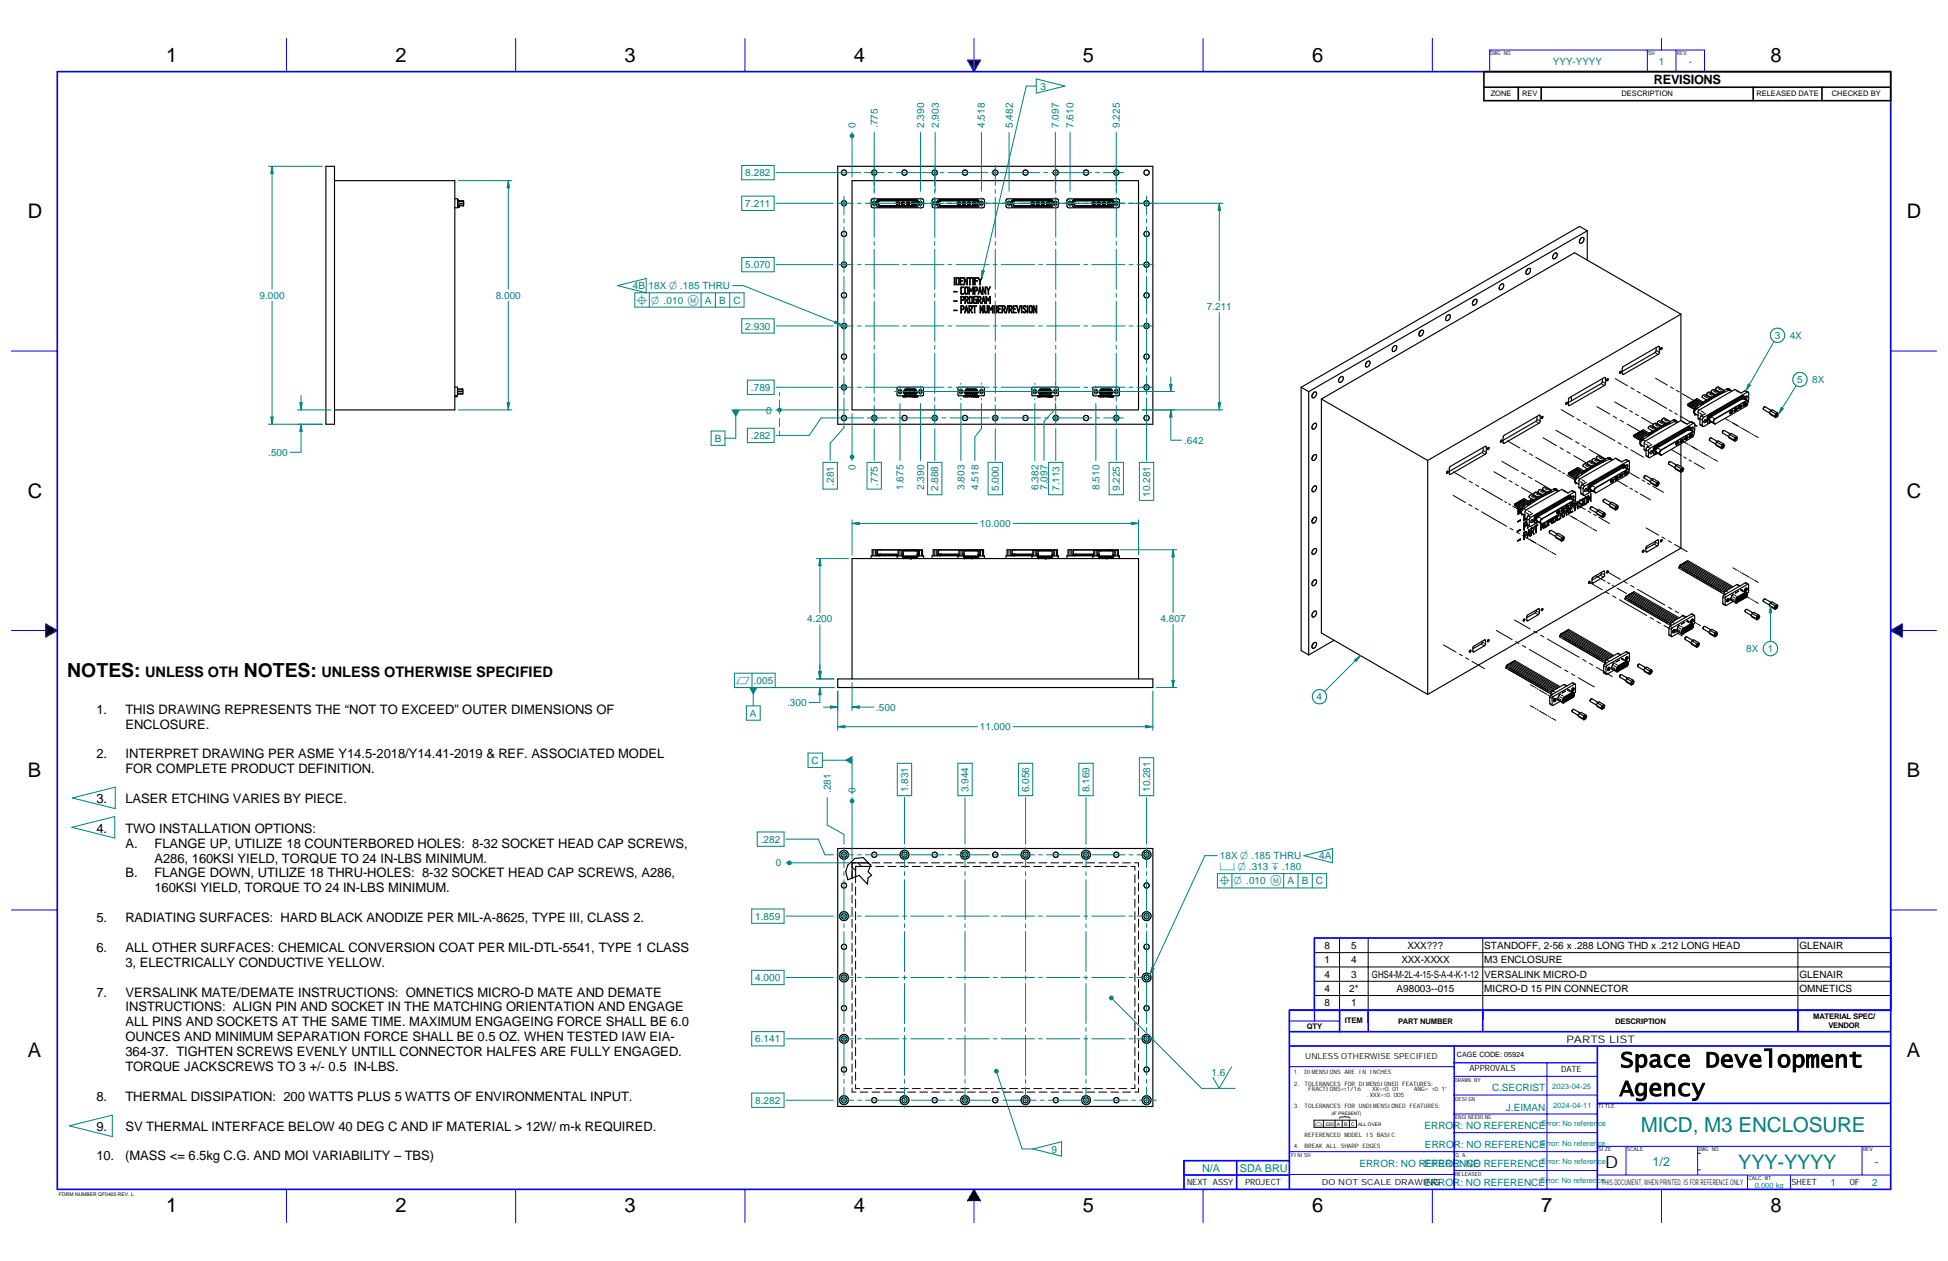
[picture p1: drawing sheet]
<svg xmlns="http://www.w3.org/2000/svg" width="864mm" height="559mm" viewBox="0 0 864 559" stroke-linecap="round" stroke-linejoin="round" font-family="sans-serif">
<defs><g id="words">
<g font-size="10.6">
<text x="718" y="473">Space Development</text>
<text x="718" y="485.7">Agency</text>
</g>
<text font-size="9.2" fill="#008080" x="727.4" y="501.8">MICD, M3 ENCLOSURE</text>
<g font-size="8.9">
<text x="73.7" y="27.3">1</text>
<text x="175.3" y="27.3">2</text>
<text x="276.9" y="27.3">3</text>
<text x="378.5" y="27.3">4</text>
<text x="480.1" y="27.3">5</text>
<text x="581.7" y="27.3">6</text>
<text x="784.9" y="27.3">8</text>
<text x="12.3" y="96.7">D</text>
<text x="845.4" y="96.7">D</text>
<text x="12.3" y="220.5">C</text>
<text x="845.4" y="220.5">C</text>
<text x="12.3" y="344.4">B</text>
<text x="845.4" y="344.4">B</text>
<text x="12.3" y="468.2">A</text>
<text x="845.4" y="468.2">A</text>
<text x="73.7" y="537.3">1</text>
<text x="175.3" y="537.3">2</text>
<text x="276.9" y="537.3">3</text>
<text x="378.5" y="537.3">4</text>
<text x="480.1" y="537.3">5</text>
<text x="581.7" y="537.3">6</text>
<text x="683.3" y="537.3">7</text>
<text x="784.9" y="537.3">8</text>
</g>
<text font-size="8.9" fill="#008080" x="770.6" y="518">YYY-YYYY</text>
<g font-size="8.6">
<text x="29.8" y="300">NOTES:</text>
<text x="108.2" y="300">NOTES:</text>
</g>
<text font-size="7.4" x="711.6" y="517.7">D</text>
<g font-size="6.5">
<text x="64.3" y="300">UNLESS OTH</text>
<text x="142.5" y="300">UNLESS OTHERWISE SPECIFIED</text>
</g>
<g font-size="5.8">
<text x="42.7" y="316.2">1.</text>
<text x="55.6" y="316.2">THIS DRAWING REPRESENTS THE “NOT TO EXCEED” OUTER DIMENSIONS OF</text>
<text x="55.6" y="322.9">ENCLOSURE.</text>
<text x="42.7" y="336">2.</text>
<text x="55.6" y="336">INTERPRET DRAWING PER ASME Y14.5-2018/Y14.41-2019 &amp; REF. ASSOCIATED MODEL</text>
<text x="55.6" y="342.7">FOR COMPLETE PRODUCT DEFINITION.</text>
<text x="42.7" y="355.8">3.</text>
<text x="55.6" y="355.8">LASER ETCHING VARIES BY PIECE.</text>
<text x="42.7" y="369">4.</text>
<text x="55.6" y="369">TWO INSTALLATION OPTIONS:</text>
<text x="55.6" y="375.6">A.</text>
<text x="68.5" y="375.6">FLANGE UP, UTILIZE 18 COUNTERBORED HOLES: 8-32 SOCKET HEAD CAP SCREWS,</text>
<text x="68.5" y="382.3">A286, 160KSI YIELD, TORQUE TO 24 IN-LBS MINIMUM.</text>
<text x="55.6" y="388.8">B.</text>
<text x="68.5" y="388.8">FLANGE DOWN, UTILIZE 18 THRU-HOLES: 8-32 SOCKET HEAD CAP SCREWS, A286,</text>
<text x="68.5" y="395.4">160KSI YIELD, TORQUE TO 24 IN-LBS MINIMUM.</text>
<text x="42.7" y="408.6">5.</text>
<text x="55.6" y="408.6">RADIATING SURFACES: HARD BLACK ANODIZE PER MIL-A-8625, TYPE III, CLASS 2.</text>
<text x="42.7" y="421.9">6.</text>
<text x="55.6" y="421.9">ALL OTHER SURFACES: CHEMICAL CONVERSION COAT PER MIL-DTL-5541, TYPE 1 CLASS</text>
<text x="55.6" y="428.4">3, ELECTRICALLY CONDUCTIVE YELLOW.</text>
<text x="42.7" y="441.6">7.</text>
<text x="55.6" y="441.6">VERSALINK MATE/DEMATE INSTRUCTIONS: OMNETICS MICRO-D MATE AND DEMATE</text>
<text x="55.6" y="448.2">INSTRUCTIONS: ALIGN PIN AND SOCKET IN THE MATCHING ORIENTATION AND ENGAGE</text>
<text x="55.6" y="454.8">ALL PINS AND SOCKETS AT THE SAME TIME. MAXIMUM ENGAGEING FORCE SHALL BE 6.0</text>
<text x="55.6" y="461.4">OUNCES AND MINIMUM SEPARATION FORCE SHALL BE 0.5 OZ. WHEN TESTED IAW EIA-</text>
<text x="55.6" y="468">364-37. TIGHTEN SCREWS EVENLY UNTILL CONNECTOR HALFES ARE FULLY ENGAGED.</text>
<text x="55.6" y="474.6">TORQUE JACKSCREWS TO 3 +/- 0.5 IN-LBS.</text>
<text x="42.7" y="487.8">8.</text>
<text x="55.6" y="487.8">THERMAL DISSIPATION: 200 WATTS PLUS 5 WATTS OF ENVIRONMENTAL INPUT.</text>
<text x="42.7" y="501">9.</text>
<text x="55.6" y="501">SV THERMAL INTERFACE BELOW 40 DEG C AND IF MATERIAL &gt; 12W/ m-k REQUIRED.</text>
<text x="42.7" y="514.2">10.</text>
<text x="55.5" y="514.2">(MASS &lt;= 6.5kg C.G. AND MOI VARIABILITY – TBS)</text>
</g>
<text font-size="5.7" x="733.3" y="37.1">REVISIONS</text>
<g font-size="5.6" fill="#008080">
<text x="732.7" y="516.6">1/2</text>
<text x="831" y="516.6">-</text>
</g>
<text font-size="5.5" x="597.9" y="496" transform="rotate(-90 597.9 496)">}</text>
<g font-size="4.9" fill="#008080">
<text x="282.2" y="134.5">l O .010 M</text>
<text x="326.4" y="303.1">r</text>
<text x="540.8" y="385.5">c O .313 ` .180</text>
<text x="540.5" y="391.9">l O .010 M</text>
</g>
<g font-size="4.8" fill="#008080">
<text x="532.9" y="519.3">N/A</text>
<text x="549.6" y="519.3">SDA BRU</text>
</g>
<text font-size="4.6" x="694.4" y="462.3">PARTS LIST</text>
<g font-size="4.4" fill="#008080">
<text x="688.5" y="28.7">YYY-YYYY</text>
<text x="735.5" y="28.7">1</text>
<text x="748.7" y="28.7">-</text>
<text x="461.3" y="39.8">3</text>
<text x="379.3" y="56.7" transform="rotate(-90 379.3 56.7)">0</text>
<text x="389.2" y="56.7" transform="rotate(-90 389.2 56.7)">.775</text>
<text x="409.7" y="56.7" transform="rotate(-90 409.7 56.7)">2.390</text>
<text x="416.2" y="56.7" transform="rotate(-90 416.2 56.7)">2.903</text>
<text x="436.7" y="56.7" transform="rotate(-90 436.7 56.7)">4.518</text>
<text x="448.9" y="56.7" transform="rotate(-90 448.9 56.7)">5.482</text>
<text x="469.4" y="56.7" transform="rotate(-90 469.4 56.7)">7.097</text>
<text x="476" y="56.7" transform="rotate(-90 476 56.7)">7.610</text>
<text x="496.5" y="56.7" transform="rotate(-90 496.5 56.7)">9.225</text>
<text x="330.4" y="78.1">8.282</text>
<text x="330.4" y="91.7">7.211</text>
<text x="330.4" y="118.8">5.070</text>
<text x="280.6" y="128.2">4B</text>
<text x="287.6" y="128.2">18X O .185 THRU</text>
<text x="115" y="132.5">9.000</text>
<text x="219.8" y="132.5">8.000</text>
<text x="312.5" y="134.5">A</text>
<text x="318.9" y="134.5">B</text>
<text x="325.1" y="134.5">C</text>
<text x="535" y="137.5">7.211</text>
<text x="330.4" y="146">2.930</text>
<text x="786.8" y="150.2">3</text>
<text x="793.4" y="150.2">4X</text>
<text x="332.9" y="173.2">.789</text>
<text x="796.7" y="169.8">5</text>
<text x="803.4" y="169.8">8X</text>
<text x="339.6" y="183.3">0</text>
<text x="316.9" y="195.7">B</text>
<text x="332.9" y="194.5">.282</text>
<text x="524.9" y="196.7">.642</text>
<text x="118.9" y="202">.500</text>
<text x="379.3" y="208.5" transform="rotate(-90 379.3 208.5)">0</text>
<text x="369.7" y="215.2" transform="rotate(-90 369.7 215.2)">.281</text>
<text x="389.2" y="215.2" transform="rotate(-90 389.2 215.2)">.775</text>
<text x="400.6" y="217.2" transform="rotate(-90 400.6 217.2)">1.675</text>
<text x="409.7" y="217.2" transform="rotate(-90 409.7 217.2)">2.390</text>
<text x="416" y="217.6" transform="rotate(-90 416 217.6)">2.888</text>
<text x="427.6" y="217.2" transform="rotate(-90 427.6 217.2)">3.803</text>
<text x="433.7" y="217.2" transform="rotate(-90 433.7 217.2)">4.518</text>
<text x="442.8" y="217.6" transform="rotate(-90 442.8 217.6)">5.000</text>
<text x="460.4" y="217.2" transform="rotate(-90 460.4 217.2)">6.382</text>
<text x="464.4" y="217.2" transform="rotate(-90 464.4 217.2)">7.097</text>
<text x="469.6" y="217.6" transform="rotate(-90 469.6 217.6)">7.113</text>
<text x="487.4" y="217.2" transform="rotate(-90 487.4 217.2)">8.510</text>
<text x="496.5" y="217.6" transform="rotate(-90 496.5 217.6)">9.225</text>
<text x="509.9" y="220.1" transform="rotate(-90 509.9 220.1)">10.281</text>
<text x="434.4" y="233.6">10.000</text>
<text x="357.9" y="275.8">4.200</text>
<text x="514.5" y="275.7">4.807</text>
<text x="774.2" y="289">8X</text>
<text x="783.7" y="289">1</text>
<text x="334.2" y="303.1">.005</text>
<text x="583.7" y="310.3">4</text>
<text x="332.4" y="317.6">A</text>
<text x="348.9" y="312.9">.300</text>
<text x="388.5" y="314.9">.500</text>
<text x="434.4" y="323.6">11.000</text>
<text x="359.8" y="338.5">C</text>
<text x="368.3" y="351.5" transform="rotate(-90 368.3 351.5)">.281</text>
<text x="379.3" y="351.5" transform="rotate(-90 379.3 351.5)">0</text>
<text x="402.6" y="351" transform="rotate(-90 402.6 351)">1.831</text>
<text x="429.4" y="351" transform="rotate(-90 429.4 351)">3.944</text>
<text x="456.2" y="351" transform="rotate(-90 456.2 351)">6.056</text>
<text x="483.1" y="351" transform="rotate(-90 483.1 351)">8.169</text>
<text x="509.9" y="351" transform="rotate(-90 509.9 351)">10.281</text>
<text x="337.3" y="373.4">.282</text>
<text x="344" y="384">0</text>
<text x="540.8" y="380.8">18X O .185 THRU</text>
<text x="584.9" y="380.8">4A</text>
<text x="570.8" y="391.9">A</text>
<text x="577.1" y="391.9">B</text>
<text x="583.4" y="391.9">C</text>
<text x="334.8" y="407.5">1.859</text>
<text x="334.8" y="434.8">4.000</text>
<text x="334.8" y="461.9">6.141</text>
<text x="537" y="476.7">1.6</text>
<text x="661.5" y="483.7">C.SECRIST</text>
<text x="334.8" y="489.1">8.282</text>
<text x="667.6" y="492.1">J.EIMAN</text>
<text x="631.6" y="500.4">ERROR: NO REFERENCE</text>
<text x="631.7" y="508.7">ERROR: NO REFERENCE</text>
<text x="466.2" y="510.8">9</text>
<text x="602.7" y="517">ERROR: NO REFERENCE</text>
<text x="631.4" y="517.1">ERROR: NO REFERENCE</text>
<text x="631.4" y="525.4">ERROR: NO REFERENCE</text>
<text x="811.5" y="525.5">1</text>
<text x="830" y="525.5">2</text>
</g>
<g font-size="4.4">
<text x="587.1" y="420.5">8</text>
<text x="599" y="420.5">5</text>
<text x="624" y="420.5">XXX???</text>
<text x="658" y="420.5">STANDOFF, 2-56 x .288 LONG THD x .212 LONG HEAD</text>
<text x="797.7" y="420.5">GLENAIR</text>
<text x="587.1" y="426.8">1</text>
<text x="599" y="426.8">4</text>
<text x="621.3" y="426.8">XXX-XXXX</text>
<text x="658" y="426.8">M3 ENCLOSURE</text>
<text x="587.1" y="433.2">4</text>
<text x="599" y="433.2">3</text>
<text x="608.2" y="433.2">GHS4-M-2L-4-15-S-A-4-K-1-12</text>
<text x="658" y="433.2">VERSALINK MICRO-D</text>
<text x="797.7" y="433.2">GLENAIR</text>
<text x="587.1" y="439.5">4</text>
<text x="598.1" y="439.5">2*</text>
<text x="619.1" y="439.5">A98003--015</text>
<text x="658" y="439.5">MICRO-D 15 PIN CONNECTOR</text>
<text x="797.7" y="439.5">OMNETICS</text>
<text x="587.1" y="445.9">8</text>
<text x="599" y="445.9">1</text>
</g>
<g font-size="3.8">
<text x="651.5" y="474.8">APPROVALS</text>
<text x="692.1" y="475.1">DATE</text>
<text x="526.3" y="524.9">NEXT ASSY</text>
<text x="552" y="525">PROJECT</text>
<text x="794.2" y="525.2">SHEET</text>
<text x="820.1" y="525.2">OF</text>
</g>
<g font-size="3.7">
<text x="578.7" y="469.4">UNLESS OTHERWISE SPECIFIED</text>
<text x="586.1" y="525.2">DO NOT SCALE DRAWING</text>
</g>
<text font-size="3.5" x="710.1" y="525.2">THIS DOCUMENT, WHEN PRINTED, IS FOR REFERENCE ONLY</text>
<g font-size="3.4">
<text x="579.4" y="455.9">QTY</text>
<text x="596.2" y="453.5">ITEM</text>
<text x="619.8" y="453.6">PART NUMBER</text>
<text x="716.1" y="453.6">DESCRIPTION</text>
<text x="803.8" y="451.7">MATERIAL SPEC/</text>
<text x="810.6" y="455.5">VENDOR</text>
</g>
<text font-size="3.4" fill="#008080" x="688.2" y="482.8">2023-04-25</text>
<g font-size="3.3">
<text x="660.9" y="42.8">ZONE</text>
<text x="674.8" y="42.8">REV</text>
<text x="718.9" y="42.8">DESCRIPTION</text>
<text x="778.6" y="42.8">RELEASED DATE</text>
<text x="812.2" y="42.8">CHECKED BY</text>
</g>
<g font-size="3.3" fill="#008080">
<text x="688.5" y="490.8">2024-04-11</text>
<text x="683.5" y="499.2">Error: No reference</text>
<text x="683.3" y="507.6">Error: No reference</text>
<text x="683.4" y="516">Error: No reference</text>
<text x="683.1" y="524.2">Error: No reference</text>
<text x="777.9" y="526.2">0.000 kg</text>
</g>
<text font-size="3.2" x="645.9" y="468.5">CAGE CODE: 05924</text>
<g font-size="2.7">
<text x="573.5" y="476.1">1. DIMENSIONS ARE IN INCHES</text>
<text x="573.5" y="481.1">2. TOLERANCES FOR DIMENSIONED FEATURES:</text>
<text x="579.9" y="483.7">FRACTIONS=u1/16</text>
<text x="606.6" y="483.7">.XX=u0.01</text>
<text x="626.9" y="483.7">ANG= u0.1v</text>
<text x="573.5" y="491.2">3. TOLERANCES FOR UNDIMENSIONED FEATURES:</text>
<text x="605.6" y="486.2">.XXX=u0.005</text>
<text x="578.4" y="503.8">REFERENCED MODEL IS BASIC</text>
<text x="573.5" y="508.8">4. BREAK ALL SHARP EDGES</text>
</g>
<g font-size="2.5">
<text x="660.8" y="24.3">DWG NO.</text>
<text x="730.7" y="24.3">SH</text>
<text x="743.4" y="24.3">REV.</text>
<text x="644.9" y="479.3">DRAWN BY</text>
<text x="645.2" y="487.7">DESIGN</text>
<text x="708.6" y="491">TITLE</text>
<text x="645.1" y="496.1">ENGINEERING</text>
<text x="572.3" y="512.8">FINISH</text>
<text x="645.2" y="512.8">Q.A.</text>
<text x="708.6" y="510">SIZE</text>
<text x="721.3" y="510">SCALE</text>
<text x="753" y="510">DWG NO.</text>
<text x="825.9" y="510">REV</text>
<text x="645.1" y="521.1">RELEASED</text>
<text x="775.1" y="522.7">CALC.WT</text>
</g>
<text font-size="2.4" x="582.9" y="498.8">h</text>
<g font-size="2.2">
<text x="587.1" y="498.8">.020 A</text>
<text x="595.9" y="498.8">B</text>
<text x="599" y="498.8">C</text>
<text x="26.1" y="530.2">FORM NUMBER QF0405 REV. L</text>
</g>
<text font-size="2.1" x="602.1" y="498.8">ALL OVER</text>
<text font-size="2" x="590.3" y="494">(IF PRESENT)</text>
</g></defs>
<g fill="none" stroke="#00f" stroke-width=".72">
<path d="M25.4 31.7h812.8v495.3h-812.8zM571.6 457.2h266.6M593.9 447.7v9.5M606.6 447.7v9.5M657.4 447.7v9.5M797.1 447.7v9.5M838.2 447.7h-266.6v79.3M571.6 463.5h266.6M644.7 463.5v63.5M708.2 463.5v63.5M708.2 488.9h130M548.3 514.3v12.7"/>
<path d="M571.6 514.3h-46.7v12.7M524.9 520.7h46.7"/>
</g>
<g fill="none" stroke="#00f" stroke-width=".44">
<path d="M127 17v14.7M228.6 17v14.7M330.2 17v14.7M431.8 17v14.7M533.4 17v14.7M635 17v14.7M736.6 17v5.2M428.9 26.7h5.8l-2.9 5zM660.4 31.7v-9.5h95.2v9.5M730.2 22.2v9.5M742.9 22.2v9.5M5.1 155.6h20.3"/>
<path d="M838.2 155.6h20.3M5.1 279.4h15.2M20.3 276.5l5.1 2.9-5.1 2.9zM838.2 279.4l5.1-2.9v5.8zM838.2 279.4h20.3M5.1 403.2h20.3M838.2 403.2h20.3M571.6 472.7h73.1M685.8 477v50.1M644.7 493.6h63.5M644.7 485.3h63.5M571.6 510.4h136.6"/>
<path d="M644.7 518.7h63.5M644.7 502h63.5M708.2 508h130M720.9 508v12.7M752.6 518.4h1.2M752.6 511h1.2M752.6 508v12.7M825.5 508v12.7M127 527v14.8M228.6 527v14.8M330.2 527v14.8M431.8 527v14.8"/>
<path d="M431.8 527l2.9 5.1h-5.8zM533.4 527v14.8M571.6 520.4h73.1M635 527v14.8M708.2 520.7h130M736.6 527v14.8M774.7 520.7v6.3M793.7 520.7v6.3"/>
</g>
<path d="M428.9 26.7h5.8l-2.9 5zM838.2 279.4l5.1-2.9v5.8zM20.3 276.5l5.1 2.9-5.1 2.9zM431.8 527.1l2.9 5h-5.8z" fill="#000"/>
<path d="M571.6 452.5h22.3M582.7 447.7v4.8M593.9 447.7v4.8M606.6 447.7v5.5M657.4 447.7v4.3M797.1 447.7v5.7M838.2 447.7h-266.6v5.5M644.7 477h63.5M644.7 471h63.5M685.8 471v6M548.3 514.3v6.4M571.6 514.3h-46.7v6.4" fill="none" stroke="#00f" stroke-width=".51"/>
<path d="M657.9 31.7l180.3 .1v12.8h-180.3zM657.9 38.7h180.3M673.1 38.7v5.9M683.3 38.7v5.9M777.2 38.7v5.9M807.7 38.7v5.9" fill="none" stroke="#000" stroke-width=".72"/>
<g fill="none" stroke="#000" stroke-width=".44">
<path d="M734.1 156.4l.6 .4M734.6 155.5l.7 .5M735.2 153.6l.3 .1M695.5 179.5l.2 .1M710.2 170.2l.6 .4M710.7 169.3l.7 .4M711.4 167.4l.2 .1M715.9 178.1l5.2 3M716 167.8l5.6 3.2M719.4 165.7l.2 .2M723 171.8l1.4 .8M725.8 173.4l1.4 .8"/>
<path d="M728.6 175l10.3 6M734 167.6l5.2 3.1M740.6 171.5l1.2 .7M743.2 173l1.3 .7M745.8 174.5l5.2 3M748.9 179.8l1.5 .9M749.4 179.5l1.4 .8M749.9 179.1l1.3 .8M750.5 178.8l1.3 .7M751 178.4l1.3 .8M751.6 178.1l1.2 .7M752.1 177.8l1.3 .7"/>
<path d="M752.7 177.5l1.2 .6M755.6 175.6l1.2 .7M756.1 175.3l1.2 .7M757.6 174.4l1.2 .7M758.1 174.2l1.2 .6M759.6 173.3l1.2 .7M760.1 173l1.3 .7M761.6 172.2l1.3 .7M762.1 171.9l1.3 .7M764.3 173.1l-6.6 3.6-4 2.7 6.8-4.2 3.9-2M764.6 173.6l-3.9 2-6.7 4.1M765.6 172.4l.3 .1"/>
<path d="M765.9 172.6h.1M766 172.3h.4M766 172.6v.1M766.4 172.3l.1 .1M766.4 172.3l-.3 .1M766.5 172.8h-.3M766.7 173l.5 .3M769.6 173.1l1.4 .8M771.6 179.8h.1M771.6 179.9l-.1 .2M772.2 176.3l.2 .1M772.4 175.4l.2 .2"/>
<path d="M772.9 179.4h.1M772.9 179.3h.1M773 179.4h.1M773 179.6l.1 .1M773 179.1v.1M773 179.2l-.1 .1M773.1 179.2v.1M773.1 176.8l.8 .4M773.2 179.7l.1 .1M773.2 178.9l.1 .1M773.3 179.2l.3 .2M773.5 179h.1"/>
<path d="M773.6 178.7h.1M773.6 178.7l-.1 .3M773.6 178.9h.1M773.7 179.5l.1 .1M773.7 178.9h-.1M773.7 173.4l.5 .3M774.1 175.6l.3 .2M774.3 177.5l.1 .1M657.9 199.9l.7 .3M658.5 197.9l.2 .1M666.5 196.2l.3 .1M668.2 195.3l5.6 3.2"/>
<path d="M675.3 199.4l1.3 .8M681.2 186.9l.7 .4M681.8 186.1l.7 .3M682.4 184.1l.2 .1M684 194l6 3.5M689.8 190.7l7.1 4.1M691.6 198.4l1.5 .8M692.1 181.5l5.6 3.2M698.5 195.7l1.5 .9M699.1 185.6l1.4 .8M701.5 197.4l1.5 .9M701.9 187.2l1.4 .8"/>
<path d="M704.6 199.2l7.2 4.2M704.8 188.8l11.1 6.5M707.9 180.2l5.8 3.3M715.2 184.4l1.5 .9M717.4 196.1l1.3 .8M718.3 186.2l1.5 .8M720.2 197.7l1.4 .8M721.3 187.9l5.8 3.4M722.5 181.9l1.2 .8M723 199.3l5.6 3.3M725 193.6l1.6 .9M725.1 183.5l1.3 .7"/>
<path d="M725.2 194l1.4 .7M725.5 193.3l1.4 .8M726.1 192.9l1.3 .8M726.6 192.6l1.3 .7M727.1 192.2l1.3 .8M727.2 196.8l.2 .4M727.4 197.2h.1M727.7 194.8l-.6 1.6M727.7 191.9l1.2 .7M727.7 185l5.2 3M727.7 194.7v.1M728 194.6l-.7 1.1"/>
<path d="M728.2 191.6l1.2 .7M728.3 194l.2 .1M728.6 194.6l-.3 .3M728.6 194.1l.1 .2M728.6 195.1l.5 .2M728.8 191.3l1.2 .6M729.1 199.3l.4 .2M729.5 196.7l1.1 .7M730 199.4l.5 .3M730.2 195.8l1.4 .8M730.7 198.2l.5 .3M731.7 189.4l1.3 .7"/>
<path d="M732.2 199.9l.2 .1M732.2 189.1l1.2 .7M733 199.1l.2 .1M733.6 199.8l.2 .2M733.7 197.8l.2 .1M733.7 188.2l1.2 .7M734.2 187.9l1.3 .7M734.3 198.2l.2 .1M735.2 198.7l.8 .4M735.7 187.1l1.2 .7M736.2 186.8l1.3 .7M736.4 199.4l.1 .1"/>
<path d="M737.7 186l1.3 .7M738.3 185.7l1.3 .7M740.1 181.7l1.2 .6M740.5 186.9l-4 2-6.8 4.1M740.5 186.9l-6.6 3.6-4.1 2.6M740.7 187.4l-6.6 3.5-4 2.6M740.8 199.2l4.6 2.6M741.7 186.2l.4 .3M742.1 186.1l.5 .1M742.4 183l1.2 .7M742.4 186.1l-.2 .1M742.5 186.6h.1"/>
<path d="M742.5 186.6h-.1M742.9 186.8l.4 .3M743 196.6h.1M743.1 196.6h.1M743.1 196.8l.1 .1M743.2 196.3v.1M743.2 196.4l-.1 .2M743.2 196.4v.1M743.3 197l.1 .1M743.4 196.1v.1M743.5 196.5l.2 .1M743.7 196.2h.1"/>
<path d="M743.7 196.2l-.1 .1M743.7 195.9h.1M743.7 196.3h.1M743.8 196v.1M743.8 196.1l-.1 .1M743.8 196.2h.1M743.8 196.7l.1 .1M743.8 196.1v.1M744.8 184.4l4.7 2.7M745 195.5h.1M745.1 195.4h.1M745.1 195.5h.1"/>
<path d="M745.1 195.7h.1M745.2 195.2v.1M745.2 195.3l-.1 .1M745.2 195.2v.2M745.3 195.8l.1 .1M745.4 195v.1M745.5 195.3l.2 .2M745.6 195.1h.1M745.7 195.1h.1M745.7 194.8h.1M745.7 186.9l1.4 .8M745.7 194.8v.1"/>
<path d="M745.7 194.9v.2M745.8 195h.1M745.8 195.5l.1 .2M745.8 194.9v.1M746.6 195.9l1.8 1M747 194.3h.1M747.1 194.3h.1M747.1 194.6h.1M747.1 194v.3M747.2 194.2h.1M747.2 194.1v.1M747.3 194.6l.1 .2"/>
<path d="M747.4 193.8v.1M747.5 194.2l.2 .1M747.6 193.9h.1M747.7 193.6h.1M747.7 194h.1M747.7 193.7v.1M747.7 193.8l-.1 .1M747.8 193.9h.1M747.8 194.4l.1 .1M747.8 193.8v.1M748.3 190.1l.2 .1M748.5 189.2l.2 .2"/>
<path d="M748.8 197.1l.4 .3M749 193.2h.1M749 193.1h.1M749.1 193.4l.1 .1M749.1 180.2l1.3 .7M749.1 193.2h.1M749.1 192.9l-.1 .2M749.2 193h.1M749.2 190.6l.8 .5M749.3 193.5l.1 .1M749.3 192.7l.1 .1M749.5 193l.2 .2"/>
<path d="M749.6 192.8h.1M749.7 192.8h.1M749.7 192.5h.1M749.7 197.7l2.1 1.2M749.7 192.5v.2M749.7 192.7l-.1 .1M749.8 192.7h.1M749.8 193.2l.1 .1M749.8 192.6v.1M749.9 187.2l.5 .3M750.3 189.4l.2 .1M750.4 191.3l.1 .1"/>
<path d="M750.6 198.2l2.1 1.2M751.2 183l.1 .4M751.3 183.4h.1M751.3 188.1l.4 .2M751.6 180.9l-.6 1.8M751.8 188.4h.1M751.9 180.8l-.7 1.1M752 188.5h.1M752.1 188.6l.4 .2M752.1 180.2l.3 .1M752.4 180.8l-.3 .3M752.5 180.3l.1 .1"/>
<path d="M752.5 181.3l.4 .2M752.6 180.5h.1M753 185.5l.4 .2M753.2 199.7l.4 .2M753.4 183l1.1 .6M753.9 185.6l.5 .3M753.9 188.1l.5 .3M754.1 182.1l1.3 .7M754.6 184.4l.5 .3M756 186.1l.2 .1M756.8 186.9l.2 .2M756.8 185.3l.2 .1"/>
<path d="M757.5 186l.3 .2M757.6 184l.2 .1M757.9 186.5v.1M758.1 186.8h.1M758.2 184.4l.2 .1M758.3 186.8h.1M758.4 186.6l.8 .4M758.7 187l.8 .5M759.1 184.9l.7 .5M759.6 187.2h.2M759.9 187.7h.2M760.3 185.6v.1"/>
<path d="M764.7 185.4l1.8 1M766.9 182.8h.1M767 186.7l.4 .2M767 183l.1 .1M767 182.8h.1M767.1 182.5l-.1 .3M767.1 182.6v.1M767.2 183.2l.1 .1M767.2 182.3l.1 .1M767.4 182.7l.2 .1M767.5 182.5h.1M767.6 182.5h.1"/>
<path d="M767.6 182.1h.1M767.6 182.2l-.1 .3M767.7 182.9l.1 .1M767.7 182.3v.1M767.8 187.2l2.2 1.2M768.7 187.7l1.8 1M768.9 181.7h.1M768.9 181.6h.1M769 181.9l.1 .1M769 181.7h.1M769.1 181.4v.1M769.1 181.5l-.2 .1"/>
<path d="M769.1 181.5v.1M769.2 182l.1 .2M769.2 181.2l.1 .1M769.4 181.5l.2 .2M769.5 181.3h.1M769.6 181h.1M769.6 181.3h.1M769.6 181l-.1 .3M769.7 181.7l.1 .2M769.7 181.1v.1M770.4 188.7l.4 .2M770.9 180.5h.1"/>
<path d="M771 180.8h.1M771 180.5h.1M771.1 180.2v.1M771.1 180.3l-.2 .2M771.1 180.3v.1M771.2 180.9l.1 .1M771.2 180l.1 .1M771.3 189.2l.4 .2M771.4 180.4l.2 .1M771.5 180.2h.1M771.5 180.1h.1M771.6 180.2h.1"/>
<path d="M771.7 180.6l.1 .1M771.7 180v.1M772.2 189.7l3.4 2M776.1 191.9l.3 .3M776.9 192.4l.4 .3M777.8 193l1.7 .9M642.7 210l.2 .1M644.2 219.5l5.5 3.2M644.4 209.1l5.5 3.2M651.3 213.2l1.4 .8M654.2 214.8l1.3 .8M657 216.4l9.1 5.3"/>
<path d="M657.4 200.7l.6 .4M662.3 209l5.4 3.1M665.9 204.5l7.2 4.1M669.1 212.9l1.3 .8M671.8 214.5l1.3 .8M674.5 216.1l5.4 3.1M674.6 209.5l1.5 .9M677.6 211.2l1.5 .9M678.1 201l1.3 .8M678.9 219.9l1.2 .7M679.4 219.6l1.2 .7M680.7 213l7.2 4.2"/>
<path d="M680.8 202.6l9.2 5.3M680.9 218.7l1.2 .7M681.4 218.4l1.2 .8M682.9 217.6l1.2 .7M683.4 217.3l1.2 .7M684.9 216.5l1.3 .7M685.4 216.2l1.3 .7M686.4 218l-9.5 5.6M686.4 218.1l-9.4 5.5M687.6 217.4l-1.2 .6M687.7 217.5l-1.3 .6M687.9 217.8l-6.6 3.6-4.1 2.6"/>
<path d="M688.9 216.7h.2M689.2 216.9l.1 .1M689.3 216.6h.4M689.3 217h.1M689.4 216.7h.4M689.8 217.1h-.3M690 217.3l.5 .3M691 208.4l.8 .6M692.7 209.5l.9 .5M692.9 217.4l1.4 .7M694.5 210.5l3.6 2.1M694.6 200.1l1.5 .9"/>
<path d="M695.7 219.8l.2 .1M696.1 210.3l1.5 .9M696.3 210.7l1.3 .8M696.6 210l1.4 .8M697 217.7l.5 .3M697.1 209.6l1.3 .8M697.4 219.9l.3 .1M697.7 201.9l6 3.5M697.7 209.3l1.2 .7M698.2 209l1.3 .7M698.3 213.5l.2 .4M698.5 213.9h.1"/>
<path d="M698.8 208.6l1.2 .7M698.8 211.4l-.6 1.7M699.1 211.3l-.7 1.2M699.3 208.3l1.2 .7M699.3 210.7h.3M699.6 211.3l-.3 .3M699.6 210.8l.2 .2M699.6 211.8l.5 .2M699.9 207.9l1.1 .8M700.2 216l.4 .2M700.5 213.4l1.1 .7M701 216.2l.5 .2"/>
<path d="M701 218.6l.5 .3M701.3 212.6l1.3 .8M701.8 214.9l.5 .3M702.8 206.1l1.2 .7M703.2 216.6l.2 .1M703.3 205.8l1.2 .7M704 217.4l.2 .2M704 215.7l.2 .2M704.7 216.5l.2 .2M704.7 214.5l.2 .1M704.8 204.9l1.2 .8M705 217h.1"/>
<path d="M705.3 217.3h.1M705.3 204.6l1.2 .8M705.4 214.9l.2 .1M705.4 217.3h.1M705.5 217.3h.1M705.6 217.1l.8 .4M705.9 217.5l.8 .5M706.2 215.4l.8 .5M706.8 203.8l1.2 .7M706.8 217.8h.1M707.1 218.2h.1M707.3 203.5l1.2 .7"/>
<path d="M707.4 216.1l.1 .1M708.8 202.6l1.3 .8M709.3 202.4l1.3 .8M711.5 203.6l-4 2-6.7 4.2M711.5 203.7l-6.6 3.5-4 2.6M711.8 204.1l-6.6 3.5-4.1 2.6M712.8 202.9l.2 .1M713.1 203.1l.1 .1M713.5 202.9h.2M713.5 202.9h-.3M713.6 202.8l-.4 .1M713.7 203.3h-.3"/>
<path d="M713.9 203.5l.5 .3M714.1 213.3h.1M714.2 213.6h.1M714.2 213.3h.1M714.2 213l-.1 .3M714.3 213.1v.1M714.4 213.7l.1 .1M714.4 212.9h.1M714.5 213.2l.3 .1M714.7 213h.1M714.7 212.9h.1M714.8 212.6h.1"/>
<path d="M714.8 213h.1M714.8 212.7v.1M714.8 212.8l-.1 .1M714.9 212.8v.1M714.9 213.4l.1 .1M716.1 212.2h.1M716.1 212.1h.1M716.2 212.2h.1M716.2 212.4l.1 .1M716.2 211.9l-.1 .2M716.3 212h.1M716.4 212.5v.1"/>
<path d="M716.4 211.7v.1M716.5 212l.2 .2M716.7 211.8h.1M716.7 211.5h.1M716.8 203.6l1.3 .8M716.8 211.5v.2M716.8 211.7h.1M716.8 211.7l-.1 .1M716.9 212.2l.1 .1M716.9 211.6l-.1 .1M716.9 213l4.5 2.6M718.1 211h.1"/>
<path d="M718.1 211.2l.3 .3M718.2 210.7l-.1 .3M718.3 210.8v.1M718.4 210.6v.1M718.5 210.9l.2 .1M718.7 210.7h.1M718.7 210.4h.1M718.8 210.4l-.1 .3M718.8 210.6h.1M718.9 211.1v.1M718.9 210.5l-.1 .1M719.4 206.8l.1 .1"/>
<path d="M719.5 206l.3 .1M720 209.9h.1M720.1 209.8h.1M720.1 209.9h.1M720.1 210.1l.2 .1M720.2 209.6l-.1 .2M720.3 209.7v.1M720.3 207.3l.7 .5M720.3 210.2l.1 .2M720.4 209.4v.1M720.5 209.8l.2 .1M720.7 209.5h.1"/>
<path d="M720.6 209.5h.1M720.7 209.2h.1M720.8 209.3l-.1 .2M720.8 209.4h.1M720.9 209.9v.2M720.9 209.3l-.1 .1M720.9 203.9l.5 .3M721.3 206.1l.2 .1M721.4 208l.1 .1M722 209.3l4.7 2.7M722.6 216.3l1.1 .6M724.9 217.6l1.1 .6"/>
<path d="M727.2 218.9l4.5 2.6M728 212.7l1.1 .7M730 201.9l.5 .2M730.3 214.1l1.2 .7M732.7 215.4l4.8 2.8M733 200.7l.2 .1M733.9 200.3l.2 .1M734.2 200.5h.1M734.3 200.6h.1M734.4 200.6h.1M734.4 200.5v.1M734.6 200.4l.7 .4"/>
<path d="M734.9 200.8l.7 .5M735.8 201h.1M736 201.5h.2M746.5 202.5l1.1 .6M748.8 203.8l1.1 .6M751.1 205.1l4.5 2.6M754 200.2l3.4 1.9M757.9 202.4l.4 .2M758.8 202.9l.4 .2M759.6 203.4l1.8 1M651.2 223.6l1.4 .7M654 225.2l1.4 .8"/>
<path d="M656.8 226.8l11.2 6.5M667 222.2l.9 .6M668.9 223.3l.8 .5M669.4 234.1l1.4 .8M670.6 224.3l3.6 2.1M672.2 224.1l1.5 .9M672.2 235.7l1.4 .8M672.4 224.5l1.3 .8M672.7 223.7l1.4 .9M673.2 223.4l1.3 .8M673.7 223.1l1.3 .7M674.3 222.8l1.3 .7"/>
<path d="M674.4 227.3l.2 .4M674.6 227.7h.1M674.8 225.3l-.5 1.6M674.8 222.4l1.3 .7M674.9 225.2l-.1 .1M675 237.3l5.6 3.3M675.1 225l-.6 1.3M675.4 222.1l1.2 .7M675.4 224.5h.3M675.7 225.1l-.3 .3M675.8 225.6l.4 .2M675.8 224.6l.1 .2"/>
<path d="M675.9 221.7l1.3 .8M676.3 229.8l.4 .2M676.7 227.2l1 .7M676.7 236.1h.2M676.7 231.8l.2 .1M677.2 230l.5 .2M677.2 232.4l.5 .3M677.4 226.4l1.3 .7M677.9 228.7l.4 .3M678.5 239.3l1.7 1M679.3 230.4l.2 .1M680.1 231.2l.2 .2"/>
<path d="M680.1 229.5l.2 .2M680.8 230.3l.2 .2M680.8 228.3l.3 .1M681.1 230.8h.1M681.4 231.1h.1M681.4 228.7l.3 .1M681.5 231.1h.1M681.6 231.1h-.1M681.7 230.8l.8 .5M682 231.3l.8 .5M682.4 229.2l.7 .5M683 231.5l-.1 .1"/>
<path d="M683.2 232h.1M683.6 229.9v.1M689.7 230h.2M690.2 227.1h.1M690.3 227.1h.1M690.3 227.3l.1 .1M690.3 226.9l-.1 .2M690.4 227h.1M690.4 226.9v.1M690.5 227.5l.1 .1M690.5 226.6l.1 .1M690.7 227l.2 .1"/>
<path d="M690.8 226.7h.1M690.8 226.7l.1 .1M690.9 226.8h.1M690.9 226.4h.1M690.9 226.5v.1M690.9 226.6l-.1 .1M691 226.7h.1M691 227.2l.1 .1M691 226.6v.1M692.2 226h.1M692.2 225.9h.1M692.3 226h.1"/>
<path d="M692.3 226.2l.1 .1M692.3 225.7v.1M692.3 225.8l-.1 .1M692.4 225.8h.1M692.5 226.3l.1 .1M692.5 225.5l.1 .1M692.7 225.8l.2 .2M692.7 225.6h.1M692.7 225.6h.2M692.9 225.3h.1M692.9 225.6h.1M692.9 225.3l-.1 .3"/>
<path d="M693 225.5h.1M693 226l.1 .1M693 225.4v.1M693 226.8l1.8 1M694.2 224.8h.1M694.3 224.8h.1M694.3 225l.1 .1M694.3 224.5v.2M694.3 224.7l-.1 .1M694.4 224.7h.1M694.5 225.2l.1 .1M694.5 224.3l.1 .1"/>
<path d="M694.6 224.7l.3 .1M694.7 224.5h.2M694.7 224.5h.1M694.7 224.4l.1 .1M694.8 224.2h.1M694.9 224.5h.1M694.9 224.2v.1M694.9 224.3l-.1 .2M694.9 224.4h.1M695 224.9l.1 .1M695 224.3l-.1 .1M695.3 228.1l.4 .2"/>
<path d="M695.5 220.6l.2 .1M696.2 228.6l.4 .2M696.2 223.6l.1 .1M696.2 223.6h.1M696.3 223.7h.1M696.3 223.9l.1 .1M696.3 223.4l-.1 .2M696.3 223.6h.1M696.4 221.1l.7 .5M696.4 223.5l-.1 .1M696.5 224l.1 .2M696.5 223.2v.1"/>
<path d="M696.5 223.2l.1 .1M696.6 228.9l1.7 .9M696.6 223.5l.2 .1M696.8 223.3h.1M696.7 223.3h.1M696.8 223h.1M696.8 223.4h.1M696.9 223.2l-.1 .1M696.9 223.2h.1M697 223.7l.1 .2M697.1 229.1l2 1.2M697.6 221.8l.1 .1"/>
<path d="M698.1 223.1l4.7 2.7M699.6 230.6l.4 .2M700.5 231.1l3.4 1.9M701 223.5l.2 .1M704 226.5l1.2 .7M704.4 233.3l.4 .3M705.2 233.8l.4 .3M706.1 234.3l1.7 1M706.5 227.9l1.1 .7M708.8 229.2l4.8 2.8M729.7 233.9l5.6 3.3M734.9 239.4l.2 .1"/>
<path d="M736.8 238l1.3 .8M739.6 239.6l1.4 .8M680.6 240.5l.4 .3M681.5 241l.4 .3M682.4 241.6l3.4 1.9M686.2 243.8l.4 .2M687.1 244.3l.4 .2M688 244.8l1.7 1M704.3 257.9l6.1 3.5M706 258.1l.2 .2M707.4 255.1l4.2 2.4M709.8 255.1l.7 .4"/>
<path d="M710.4 254.2l.6 .4M711 253.2l.2 .1M712.3 253.3l6.1 3.5M712.7 258.1l1 .6M714.8 259.4l1 .6M719.9 257.6l1.5 .9M722.9 259.4l1.5 .9M729.8 244.3l.3 .2M733.7 241.3l.7 .4M734.3 240.4l.6 .4M742.4 241.3l5.6 3.2M745.7 252.4l17.4 10.1"/>
<path d="M746 251.7l17.2 10M768.3 251.6l1.7 1M770.3 259.3l.5 .3M770.4 252.9l.4 .2M771.3 253.4l.4 .2M772.2 253.9l3.3 1.9M774 258.5l.4 .2M776 256.1l.4 .2M776.9 256.6l.4 .2M777.7 257.1l1.8 1M663.3 279.4l7 4M671.4 274.7l7 4.1"/>
<path d="M677 274.9l.2 .1M680 279.7l1.4 .8M680.9 271.8l.6 .4M681.4 270.9l.7 .4M682.1 269.9l.2 .1M711.9 262.3l1.5 .8M714.9 264l1.5 .9M716.9 260.6l4.2 2.4M717.9 265.8l12.1 7M721.8 266.2l17.4 10M722 265.5l17.4 9.9M726 261.2l12.1 6.9"/>
<path d="M731.6 273.6l1.5 .9M734.6 275.4l1.5 .9M737.7 277.2l2.2 1.2M739.6 269l1.5 .9M740.2 278.5l.4 .3M740.6 277.7l.5 .3M740.7 276.9l.3 .1M741.6 275.8l.5 .4M741.6 279.7h.1M741.7 279.5l1.3 .7M742.1 279.7h.1M742.7 270.8l1.4 .8"/>
<path d="M743.3 279.3h.2M743.4 279.5l.2 .4M743.5 278.8h.1M743.7 278.2l-.2 .4M743.8 278.3l-.2 .3M743.8 278h.1M743.9 279.6l.9 .5M744 279.1l.9 .6M744.3 278.3l1 .5M744.5 277.1v.1M745 277.5l.9 .5M745.4 280h.3"/>
<path d="M745.7 272.5l.5 .3M745.8 279.1h.2M746.2 279.1h.1M746.4 279.9h.1M746.4 273.1l.5 .3M746.4 278.3l.1 .2M746.5 278.7h.1M746.6 279.1h.1M746.9 275.7l-1.5 1 1.5-.9M746.9 279.5h.1M747.2 278.8h.1M747.5 279.2h.1"/>
<path d="M747.7 275.2l.1 .1M747.8 278.5h.1M748 275.1h.1M748 275.1h.3M748.1 278.9h.1M748.3 275.5l.9 .6M748.3 275.1h.1M748.3 278.2h.1M748.4 275.3h.1M748.6 278.6h.1M748.9 277.8h.1M749.2 278.3h.1"/>
<path d="M749.5 277.5h.1M749.6 275.5l.1 .1M749.7 276.4l.1 .2M749.7 277.9h.1M749.7 274.9l1.3 .6M749.8 276.8h.1M750 277.2h.1M750.1 272.3l.5 .2M750.1 275.1h.1M750.1 278.3h.1M750.2 276.8h.1M750.3 277.6h.1"/>
<path d="M750.4 276.4v.2M750.5 277.3h.1M750.7 276.9v.2M751.3 275.8l.3 .1M752 276.1l.2 .2M752.6 276.5l1.3 .7M764 267.6l.5 .3M764 264.8l.5 .2M764.5 263.9l.5 .3M764.7 263.1l.2 .1M765.4 262.1l.6 .3M765.5 265.9h.1"/>
<path d="M766 265.9h.1M767.2 265.6h.1M767.2 265.8l.3 .3M767.3 265h.2M767.6 264.4l-.2 .4M767.7 264.5l-.2 .3M767.7 264.2h.1M767.8 265.8l.9 .5M767.9 265.3l.9 .6M768.3 264.5l.9 .5M768.3 263.3l.1 .1M768.9 263.7l.9 .5"/>
<path d="M769.2 266.6h.3M769.3 266.1l.2 .1M769.6 266.5h.1M769.7 265.3h.2M769.7 266.2h.1M770 265.3h.1M770.1 267l-.1 .1M770.1 266.8h.1M770.3 266.1h.1M770.3 264.5l.1 .2M770.4 264.9h.1M770.6 265.3h.1"/>
<path d="M770.8 265.7h.1M770.8 261.9l-1.6 .9M770.8 262l-1.6 .9M771.1 265h.1M771.4 265.4h.1M771.7 264.7h.1M771.7 261.4v.1M771.9 261.3h.1M771.9 261.3h.3M771.9 265.1h.1M772.2 261.8l.8 .5M772.2 264.4h.1"/>
<path d="M772.3 261.5h.1M772.5 264.8h.1M772.8 264h.1M773 264.5h.1M773.3 263.7h.1M773.4 261.7l.2 .1M773.6 262.6l.1 .2M773.6 264.1h.1M773.7 263h.1M773.9 264.1l1.6 1M773.9 263.4h.1M774 261.3h.1"/>
<path d="M774 264.5h.1M774.1 263h.1M774.2 263.8h.1M774.2 262.6v.2M774.4 263.5h.1M774.6 263.1v.2M776 265.3l.4 .3M776.9 265.9l.4 .2M777.7 266.4l1.8 1M640 285.8l5.5 3.2M647 289.9l1.3 .7M649.8 291.5l1.3 .8"/>
<path d="M652.6 293.1l5.6 3.2M653.1 288.6l.2 .2M657 285.6l.6 .4M657.6 284.7l.6 .4M658.2 283.7l.2 .1M669 296.7l17.4 10M669.2 296l17.3 9.9M671.9 284.3l1.5 .9M675 286l1.4 .9M678 287.8l14.1 8.2M683 281.4l1.4 .9M686 283.2l14.1 8.1"/>
<path d="M692.8 282.9l17.5 10M693.1 282.2l17.3 9.9M693.6 296.8l1.5 .9M696.7 298.6l1.5 .8M701.7 292.2l1.5 .9M704.7 294l1.5 .8M707.7 295.7l7.1 4.1M711.2 298.1l.5 .3M711.2 295.2l.5 .3M711.6 294.5l.5 .2M711.8 293.6l.3 .1M712.6 292.6l.6 .3"/>
<path d="M712.7 296.4h.1M713.1 296.4h.1M714.4 296h.1M714.4 296.2l.2 .4M714.5 295.5l.1 .1M714.8 294.9l-.2 .4M714.8 295l-.1 .4M714.8 294.7h.1M715 296.3l.9 .5M715.1 295.8l.9 .5M715.4 295l.9 .5M715.5 293.8l.1 .1"/>
<path d="M716.1 294.2l.9 .5M716.4 297.1h.2M716.5 296.6l.2 .1M716.8 297.1h.1M716.8 295.8l.2 .1M716.9 296.8h.1M717.2 295.9h.1M717.3 297.5l-.2 .1M717.3 297.3h.1M717.4 296.6h.1M717.4 289.8l.6 .4M717.5 295l.1 .2"/>
<path d="M717.6 295.4h.1M717.7 295.9h.1M718 296.2h.1M718 292.4l-1.6 .9 1.6-.8M718.3 295.5h.1M718.5 295.9h.1M718.8 291.9l.1 .1M718.8 295.2h.1M719 291.8h.1M719.1 291.8h.2M719.1 295.6h.1M719.3 291.8h.1"/>
<path d="M719.3 292.3l.9 .5M719.4 294.9h.1M719.5 292h.1M719.5 292v.1M719.7 295.3h.1M720 294.6h.1M720.2 294.9h.1M720.5 294.2h.1M720.6 292.2l.2 .1M720.7 293.1l.2 .2M720.8 294.6h.1M720.9 293.5h.1"/>
<path d="M721.1 293.9h.1M721.1 289l.5 .3M721.1 291.8h.1M721.2 295.1h.1M721.3 293.5h.1M721.4 294.3h.1M721.4 293.2v.1M721.6 294h.1M721.7 293.6v.2M740.2 281.4l.4 .2M743.3 280.4l.3 .2M743.9 280.8l.3 .1"/>
<path d="M744.6 281.1l1.2 .8M745.3 280.4h.3M745.7 280.3h.1M745.8 280h.1M746.2 280.8h-.1M746.2 280.6h.1M678.5 303.4l1.7 1M678.5 312.7l1.7 1M680.6 304.7l.4 .2M680.6 314l.4 .2M681.5 314.5l.4 .2M681.5 305.2l.4 .2"/>
<path d="M682.3 315l3.5 1.9M682.3 305.7l3.5 2M686.2 317.2l.4 .3M686.2 307.9l.4 .3M687.1 317.7l.4 .2M687.1 308.4l.4 .3M687.3 311.9l.5 .3M687.3 309l.5 .3M687.7 308.2l.6 .3M687.9 307.4l.3 .1M688 318.2l1.7 1M688 308.9l1.7 1"/>
<path d="M688.7 306.4l.6 .3M688.8 310.1h.1M689.3 310.2h.1M690.5 309.8h.1M690.5 310l.3 .3M690.6 309.3h.1M690.9 308.7l-.2 .4M691 308.7l-.2 .4M691 308.4v.1M691.1 310.1l.9 .5M691.2 309.6l.9 .5M691.5 308.8l.9 .5"/>
<path d="M691.6 307.6l.1 .1M692.2 308l.9 .5M692.5 310.9h.2M692.6 310.4l.2 .1M692.9 310.9h.1M693 310.6h.1M693 309.6l.2 .1M693.3 309.7h.1M693.4 311.1h.1M693.4 311.3l-.1 .1M693.5 310.3h.1M693.5 303.6l.6 .3"/>
<path d="M693.6 308.8l.1 .1M693.7 309.2h.1M693.8 309.6h.1M694.1 306.3l-1.6 .9M694.1 310h.1M694.1 306.2l-1.6 .9M694.4 309.3h.1M694.6 309.7h.1M694.9 305.7l.1 .1M694.9 309h.1M695.2 305.6h.1M695.2 305.6h.3"/>
<path d="M695.2 309.4h.1M695.5 306.1l.8 .5M695.5 308.7h.1M695.6 305.8h.1M695.6 305.8l.1 .1M695.8 309.1h.1M696 308.4h.1M696.3 308.7h.1M696.6 308h.1M696.7 306l.2 .1M696.8 306.9l.2 .2M696.9 308.4h.1"/>
<path d="M697 307.3h.1M697.2 307.7h.1M697.2 302.8l.5 .3M697.3 305.6h.1M697.3 308.8h.1M697.4 307.3h.1M697.5 308.1h.1M697.5 307v.1M697.7 307.8h.1M697.8 307.4l.1 .2M699.7 300.4l7.1 4M582.5 496.4h18.9v3.2h-18.9z"/>
<path d="M586.7 496.4v3.2M591.9 496.4v3.2M595 496.4v3.2M598.2 496.4v3.2"/>
</g>
<g fill="none" stroke="#000" stroke-width=".51">
<path d="M677.1 119.3l-.6 1.1M677.2 119.2l.7-.3a1.53 1.53 0 0 1 .5 1.6 1.53 1.53 0 0 1-1.4 1.1l-.6-.7zM689.1 112.4l.7-.3a1.5 1.5 0 0 1 .5 1.6 1.5 1.5 0 0 1-1.4 1l-.6-.6zM700.8 105.7l-.6 .9M701 105.5l.6-.3a1.48 1.48 0 0 1 .6 1.6 1.48 1.48 0 0 1-1.4 1.1l-.6-.7zM703.7 102.3l-3.4-2-123.5 71.3M703.7 102.3l-123.5 71.3M703.7 102.3v12.9M653.4 133l-.6 1M653.5 132.9l.7-.3a1.5 1.5 0 0 1 .5 1.6 1.5 1.5 0 0 1-1.4 1.1l-.6-.7zM665.4 126.1l.7-.4a1.5 1.5 0 0 1 .4 1.7 1.5 1.5 0 0 1-1.3 1l-.6-.6zM745.2 139.2l-112.3 64.8"/>
<path d="M745.2 139.2l-47.2-27.2-112.2 64.8M745.2 139.2v47.2M617.9 153.5l.8-.4a1.5 1.5 0 0 1 .4 1.7 1.5 1.5 0 0 1-1.3 1l-.6-.6zM629.7 146.7l-.6 1M629.8 146.6l.7-.3a1.53 1.53 0 0 1 .5 1.6 1.53 1.53 0 0 1-1.4 1.1l-.6-.7zM641.3 140.1l1.1-.7a1.5 1.5 0 0 1 .4 1.7 1.5 1.5 0 0 1-1.3 1l-.6-.6zM734.2 154v1.3l-.5 1-14.5 8.3M736.3 154.3l.5-.2-.4 .8zM576.8 171.6v116.7l3.4 1.9M576.8 171.6l3.4 2M580.2 173.6v116.6M582.3 174.1l-.6 1"/>
<path d="M582.4 174l.7-.3a1.48 1.48 0 0 1 .5 1.6 1.48 1.48 0 0 1-1.4 1l-.5-.2-.1-.8zM585.8 176.8l47.1 27.2M585.8 176.8v103.7l47.1 27.2M594.2 167.1l.8-.3a1.54 1.54 0 0 1 .3 1.7 1.54 1.54 0 0 1-1.5 .9l-.3-1zM605.7 160.7a.9 .9 0 0 1 1.4-.7 .9 .9 0 0 1 .1 1.5l-.3 .4a.88 .88 0 0 1-1.3 .7 .88 .88 0 0 1-.1-1.5zM606 160.4l-.6 1M694.4 178.3l.5 .3-.7 .6zM695.6 176.4l15.6-9.1h.5l.1 2.6-.6 1-15.6 8.9-.3-.4zM696.6 175.7v1.9M710.4 167.8l-.1 1.7-.5 .5-14.5 8.4M712.6 167.9l.4 .2-.7 .6zM718.3 164.5l.4 .3-.4 .6-.3-.1z"/>
<path d="M719.5 162.6l15.6-9.1h.5v3l-.5 .6-15.6 8.9-.3-.4zM748.4 179.6l.1 .3 2.7 1.5M748.7 179l.4-.4 2.9 1.7M749.3 178.7l.3-.4 2.9 1.7M749.8 178.4l.4-.4 2.8 1.6M750.4 178.1l.3-.4 2.8 1.5M750.9 177.8l.4-.5 2.7 1.6M751.5 177.4l.4-.4 2.6 1.6M752.1 177.1l.3-.4 2.7 1.5M758.1 176.3l-2.3-1.4-.8 .3-.3 .9 1.8 1.1M758.7 173.9l1.8 1M758.7 173.9v-.8l1.1-.5 2.4 1.4"/>
<path d="M760.1 175.1l-2.3-1.4-.8 .4-.3 .9 1.8 1.1M764.4 173l-2.7-1.6-.8 .4-.3 .5v.4l2 1.1M766.6 172.4l-.4-.1a65.9 65.9 0 0 0-14.5 8.3l-.8 1.7 .4 1.2M766.6 172.4l.5 .4M766.7 172.8a64.7 64.7 0 0 0-15.2 9.1l-.4 .8M767 172.8l.8 .5M771.6 179.8l.1 .1M771.7 179.9l-.2 .1M771.7 179.9v.2M771.8 179.7h.4a.91 .91 0 0 1-.4 1 .91 .91 0 0 1-1 .1l.3-.6M771.8 179.7l-.7 .5M771.9 179.7v.7l-1.1 .4"/>
<path d="M771.9 174.1l-3-1.4-15.5 9-.5 .5-.1 3.2 .8 .7M772.6 176.2l.3 .2M772.6 176.3l-.1 .1M772.9 179.3l-.1 .3M772.9 176.4l-14.9 8.5a1.29 1.29 0 0 0 .1 1.9M773 179l1.1-.4a.91 .91 0 0 1-.3 .9 .91 .91 0 0 1-1 .1M773 179l.2 .1M773 179.1h.1M773 179l-.1 .3M773.1 175.5l-.7-.1-14.8 8.6-.8 1.3 .1 1.9 .4 .3M773.1 175.5l.2 1.1-1.1-.3-14.1 8.1-.7 1 .6 1.2M773.1 175.5l-15.3 8.6-.8 1.3 .3 2.1"/>
<path d="M773.2 179.1l-.3 .3M773.3 179l.2 .1M773.5 179.1h.1M773.5 178.9v.2M773.6 178.6l.1 .1M773.6 178.7l-.1 .2M773.6 178.7l.1 .1M773.6 176.7a.66 .66 0 0 1 0-.9 .66 .66 0 0 1 1 .1l-.2 .5-.7 .4M773.7 178.7h-.1M773.7 178.8l-.1 .3M773.7 178.7l.1 .1M773.8 178.8l-.2 .3"/>
<path d="M773.9 178.5v.8l-1.1 .4M774.8 177.5l-2-1-14.4 8.3a1.33 1.33 0 0 0-.1 2M774.8 177.5l.2 .3M774.8 177.5h-.5l-14 8.1a1.11 1.11 0 0 0-.8 1.2 1.11 1.11 0 0 0 1.1 .9l13.4-7.7 .7-.7 .3-1.5M774.9 177.6h-.5l-14.1 8.1-.6 .9 .4 1.1M775 177.7v.1M775 173.8l-1.2-.7-2.1 1.1M775 173.8l.3 2.9-.4 .8M775 173.8l-19.6 11.1-.7 1.2 .2 2.9M582 188.2a.89 .89 0 0 1 1.4-.6 .89 .89 0 0 1 .1 1.5l-.3 .4a.89 .89 0 0 1-1.3 .6 .89 .89 0 0 1-.1-1.4zM657.5 198.3l-.1 1.7-.4 .5-14.5 8.4M659.7 198.4l.4 .2-.4 .7-.3-.2z"/>
<path d="M665.5 195l.4 .3-.6 .6zM666.6 193.1l15.7-9.1 .4 .1 .1 2.5-.5 .9-15.7 9-.2-2.7zM681.4 184.5v1.3l-.6 .9-14.4 8.4M683.4 184.8l.6-.2-.4 .9zM724.5 193.4l2.7 1.8M724.8 192.8l.4-.4 2.9 1.7M725.3 192.5l.5-.4 2.8 1.6M725.9 192.2l.4-.4 2.8 1.6M726.5 191.9l.4-.5 2.7 1.6M727 191.5l.4-.4 2.7 1.6M727.3 195a1.46 1.46 0 0 0-.3 1.6 1.46 1.46 0 0 0 1.2 .9M727.6 191.2l.4-.4 2.6 1.5"/>
<path d="M727.7 194.5l-.4 .5M727.7 194.5l-3.1-1.8-.3 .2v.4l3 1.7M727.7 197.2l1.2 .7M728.2 190.9l.4-.4 2.6 1.5M730.5 198.1l-.7 .8-.1 2.8 .3 .5 1 .6M730.5 197.9v.1M730.6 198l-.3-.2v.4M732.2 197l-1.7 1.1M734.3 190.1l-2.4-1.4-.8 .3-.4 .5 .1 .4 1.9 1.1M734.7 198.3v.1M736.2 199.7l14.3-8.3 .6 .2-.7 2-13.6 7.9a.99 .99 0 0 1-1-.6 .99 .99 0 0 1 .4-1.2zM736.3 188.9l-2.4-1.4-.8 .4-.4 .4 .1 .5 1.8 1.1"/>
<path d="M738.3 187.8l-2.4-1.4-1 .5-.1 .8 1.8 1M740.5 186.8l-2.7-1.5-.7 .2-.3 1 1.9 1.1M742.8 186.6a64.7 64.7 0 0 0-15.2 9.1l-.4 .8M742.9 186.3l.3 .3M742.9 186.2l-.6-.1a61.7 61.7 0 0 0-14.6 8.4M743.2 186.6l.7 .5M743.2 196.3l.1 .2M743.3 196.5l-.3 .1M743.3 196.5l-.1 .1M743.4 196.2l.2 .1M743.8 195.9l.1 .1M743.8 196h.1"/>
<path d="M743.8 196l-.2 .3M743.8 196l-.2 .3 .3-.2M743.9 196v.2M743.9 196.2l-.3 .1M743.9 196v.1M744 195.7l.3 .1a.91 .91 0 0 1-.3 1 .91 .91 0 0 1-1 0l.2-.5M744.1 195.7l-.9 .6M744.2 195.8l-.4 .9-.8 .2M745.2 196.7v10.1M745.2 195.1l.1 .3M745.2 195.2h.1M745.2 195.1l1.1-.4a.91 .91 0 0 1-.3 .9 .91 .91 0 0 1-1 .1z"/>
<path d="M745.2 186.4l-16 9.3-.3 .7v2.8l.8 .7M745.2 186.4l2.8 1.5M745.3 195.2v.2M745.3 195.4l-.3 .1M745.4 195.1l.2 .1M745.6 194.9v.3M745.6 195v.2M745.7 194.7l.1 .1M745.7 194.8l-.1 .1M745.7 195.2h-.1M745.7 194.8l.2 .2M745.8 194.8l.1 .1"/>
<path d="M745.8 194.8h-.1M745.9 195l-.2 .2M745.9 194.9l-.2 .3M746 194.6v.8l-1 .4M747 194.4h.1M747 194.3l.1 .1M747.2 194h.1M747.2 194l.1 .2M747.2 194l.1 .1M747.2 194l-.2 .3M747.2 194l1.1-.5-.2 .8-.7 .5h-.4v-.5M747.3 194.1v.1"/>
<path d="M747.3 194.2l-.2 .2M747.4 193.9l.2 .2M747.6 194h.1M747.7 193.7l-.1 .4M747.7 193.7v.3M747.7 193.7l-.1 .3M747.8 193.6l-.1 .4M747.8 193.6l-.1 .1M748 193.5v.7l-1 .4M748.6 190l.4 .1M748.6 190l-14.4 8.2-.7 1.4 .6 .8M748.7 189.9l.3 .3"/>
<path d="M748.7 190.2v.1M749 190.1l.3 .1M749 190.1l-14.6 8.3-.6 1.1 .4 1M749.1 192.9h.2M749.2 192.8h.1M749.2 192.8l1.1-.4-.2 .8-.7 .4h-.4v-.5M749.2 192.8l-.2 .3M749.2 189.3l-.7-.1-15.1 8.8a2.91 2.91 0 0 0-.4 2.7l.4 .6M749.2 189.3l.1 .9M749.2 189.3l-15.6 8.8a2.91 2.91 0 0 0-.4 2.7v.3M749.3 192.9l-.3 .3M749.3 190.3l1.6 1"/>
<path d="M749.3 190.3l-14.7 8.3a1.21 1.21 0 0 0-.2 1.9M749.4 192.8l.2 .1M749.6 192.8v.1M749.6 192.7l.1 .2M749.7 192.4l.1 .1M749.7 190.5l.1-.8 .5-.4a.73 .73 0 0 1 .3 .8 .73 .73 0 0 1-.7 .5M749.7 192.9h-.1M749.7 192.5l-.1 .2M749.7 192.5l-.1 .3M749.8 192.5v.3M749.8 192.8l-.1 .1M749.8 192.5v.2"/>
<path d="M749.8 192.5h-.1M750 192.3v.8l-1 .4M750.9 191.3l.2 .3M750.9 191.3l-14.5 8.1a1.17 1.17 0 0 0-.8 1.2 1.17 1.17 0 0 0 .9 1M751.1 187.6l.2 2.9-.3 .8M751.1 187.6l-19.6 11.1-.7 1.2 .2 2.9M751.1 187.6l-1.2-.7-2.1 1.1M751.4 183.6h.1M751.5 180.7l-3-1.8-.3 .3v.3l3 1.8M751.5 183.6h.1M751.6 183.4l1.2 .7M751.6 183.6l.1 .1"/>
<path d="M751.7 183.7h.4M754.4 184.1v.1M754.5 184.2l-.3-.2v.4M755.8 186.1l.2-.1a.6 .6 0 0 1 .3 .9 .6 .6 0 0 1-.9 0zM756.1 183.3l-2 1.2-.5 1 .1 2.7 1.2 .8M758.1 186.8l.1 .1M758.2 186.9l.3 .1M758.3 194.1l-.5 .8M758.4 186.9l1.7 .9M758.6 187l-1.3 .5M758.7 187l-3.8 2M760.1 187.7l.1 .1"/>
<path d="M760.6 196.9l2.3 1.4M760.6 196.9l.3 .6 2.5 1.3M760.9 195.8l2.5 1.4M760.9 195.8l.9-.4 2.4 1.4M760.9 195.8l-.3 1.1M761.4 195.6l-2.7-1.5-.7 .4v.7l2.6 1.6M762.9 198.3l.5 .5M763.4 197.2l-.5 1.1M764.1 190.8l-.5 .8M764.2 196.8l-.8 .4M764.2 196.8l.3 .6-.3 1-.8 .4M766.3 193.6l.4 .5 2.4 1.4"/>
<path d="M766.3 193.6l2.4 1.3M766.7 192.5l.8-.4 2.4 1.3M766.7 192.5l-.4 1.1M766.7 192.5l2.4 1.4M767.1 182.5h.1M767.1 182.5l-.1 .8M767.1 192.3l-2.7-1.5-.7 .3v.8l2.7 1.6M767.2 182.5l-.3 .3M767.3 182.4l.2 .1M767.5 182.3v.2M767.7 182.1l.1 .1M767.8 182.2l-.3 .3"/>
<path d="M767.8 182.2v.2M767.8 182.2l-.3 .1M767.9 181.9l.2 .1M768.1 181.9v.9l-.8 .5-.4-.2M768.1 182l-.2 .7-.9 .5M768.1 181.9l-1 .6M768.7 194.9l.4 .6M769.1 181.3l.1 .3M769.1 181.4l-.2 .2M769.1 193.9l-.4 1M769.2 181.6l-.3 .1M769.3 181.3l.2 .1"/>
<path d="M769.4 194.1l.4-.1 .1 .4-.6 .5zM769.5 181.3v.1M769.5 181.1v.2M769.5 181.4h.1M769.6 181.1l-.1 .3M769.7 181.3l-.1-.3-.1 .4M769.9 180.8v.8l-1 .4M769.9 193.4l.4 .6-.4 1.1-.8 .4M769.9 193.4l-.8 .5M770 180.8l-.9 .6M770 180.8l.2 .1a.91 .91 0 0 1-.4 .9 .91 .91 0 0 1-.9 .1v-.3M771.1 180.2l-.2 .3"/>
<path d="M771.3 180.1l.2 .2M771.5 180v.3M771.5 180v.2M771.7 180.1l-.2 .1M781.7 181l.8-.7 2.7 1.5M781.7 180.9l.2 .6 2.6 1.5M782.2 180.3l-.5 .6M784.4 183.1l.5 .6 2.3 1.3M784.4 183.1l2.4 1.4M784.9 182.1l.8-.5 2.3 1.4M784.9 182.1l2.3 1.3M784.9 182.1l-.5 1"/>
<path d="M786.8 184.5l.4 .5M787.2 183.4l-.4 1.1M787.5 183.7l.4-.1 .1 .4-.6 .5zM788 183l-.8 .4M788 183l.5 .6-.5 1-.8 .4M582 202.1a.89 .89 0 0 1 1.4-.6 .89 .89 0 0 1 .1 1.4l-1 1.1h-.6l-.3-1zM582.3 201.8l-.6 1.1M582.4 215.6l.7-.3a1.51 1.51 0 0 1 .5 1.6 1.51 1.51 0 0 1-1.4 1.1l-.5-.3-.1-.8zM632.9 204v103.7M641.4 209l.4-.3 .2 .4-.4 .6-.3-.2zM643 206.7l15.4-8.9 .4 .1-.1 3.2-16 9.2-.2-2.7zM683.5 219.1l-.1 .3-2.4-1.3-.7 .3-.3 .9 1.8 1"/>
<path d="M683.7 219.2l-.1 .1M685.5 218.3l-2.5-1.4-.8 .3-.3 1 1.9 1M687.6 217.3l-2.6-1.5-.8 .3-.3 .9 2 1.1M690 217.1a62.4 62.4 0 0 0-15.2 9.1l-.4 .7M691.1 217.6l-1.6-1a65.4 65.4 0 0 0-14.5 8.2l-.5 .8M695.2 218.4l-3-1.4-15.6 8.9-.5 1v2.8l.8 .7M695.6 210.1l2.7 1.9M695.8 209.5l.4-.4 2.9 1.7M696.4 219.8h-.7l-15.1 8.7a2.9 2.9 0 0 0-.5 2.7l.5 .6M696.4 219.8l.2 1.1-.6-.3M696.4 219.8l-15.6 8.8a2.9 2.9 0 0 0-.5 2.8l.3 .4M696.4 209.2l.4-.4 2.8 1.6"/>
<path d="M697 208.9l.4-.4 2.8 1.6M697.5 208.6l.4-.4 2.8 1.5M698.1 208.2l.4-.3 2.7 1.5M698.3 218.1l.2 2.9-.3 .9M698.3 218.1l-19.7 11.1-.6 1.2 .2 2.9M698.3 218.1l-1.3-.7-2.1 1.2M698.4 211.8a1.42 1.42 0 0 0-.4 1.5 1.42 1.42 0 0 0 1.3 .9M698.7 207.9l.4-.4 2.6 1.5M698.7 211.2l-3-1.7-.3 .1v.4l3 1.8M698.7 211.2l-.3 .6M698.8 213.9l1.2 .7M699.2 207.6l.4-.4 2.6 1.5"/>
<path d="M701.6 214.6v.2M701.7 214.7l-.4-.2v.4M702.7 216.8l.5-.3a.68 .68 0 0 1 .3 .9 .68 .68 0 0 1-.9 .3zM703.3 213.7l-2.1 1.3-.4 1 .1 2.7 1.2 .8M703.3 220a2.43 2.43 0 0 1-.5 3.5h-.2M704.1 219.5l1 1.9-.9-1.9v3.2M705.1 217.1h.1M705.3 206.8l-2.4-1.4-1 .5v.8l1.8 1M705.6 217.4l1.6 .9M705.6 217.5h.1M705.8 217.5l-1.4 .5M705.8 215.1v.1"/>
<path d="M705.8 215.2l-.2 .1a1.28 1.28 0 0 0-.1 2M705.9 217.6l-3.8 1.9M707.3 218.4h.3M707.3 205.7l-2.4-1.4-.8 .3-.3 .9 1.9 1.1M709.4 204.6l-2.5-1.5-.8 .3-.3 1 1.9 1M711.5 203.5l-2.6-1.5-.8 .3-.3 .9 2 1.1M713.9 203.3a64.7 64.7 0 0 0-15.3 9.1l-.3 .8M713.9 203l.3 .3M713.9 202.9l-.5-.1a65.4 65.4 0 0 0-14.5 8.2l-.2 .2M714.2 203.4l.8 .4M714.2 213l.1 .2M714.3 213.2l-.2 .2"/>
<path d="M714.5 212.9l.2 .2M714.7 213l.1 .1M714.7 212.8v.3M714.7 212.9v.1M714.8 212.6h.1M714.9 212.6l-.2 .2M714.9 212.6l.1 .2M714.9 212.9l-.1 .1M715 212.8l-.2 .3M715.1 212.5l.3 .3-.2 .5-1 .6v-.9M715.2 212.5l-1 .5M715.2 212.6l-.3 .8-.9 .3"/>
<path d="M716.1 212.2h.1M716.2 211.8l1.1-.4-.1 .8-.8 .4h-.3v-.5M716.2 211.8l-.1 .3M716.2 211.8v.4M716.2 211.9v.3M716.4 211.8l.3 .1M716.8 211.5h.1M716.8 211.5l-.1 .4M716.8 211.9h-.1M716.9 211.5l.1 .1M716.9 211.5l-.1 .4M716.9 211.5h-.1"/>
<path d="M717 211.6l-.2 .3M717 211.3v.8l-1 .4M718.2 210.7l-.1 .3M718.2 210.7l1.1-.5-.4 1-.7 .4-.1-.6M718.2 210.7l.1 .2M718.3 210.9l-.2 .2M718.4 210.7l.3 .1M718.6 210.7l.1 .1M718.7 210.7h.1M718.8 210.4l-.2 .3M718.8 210.4h.1M718.8 210.7l-.1 .1"/>
<path d="M718.8 210.4l-.1 .3M718.9 210.4v.2M718.9 210.6l-.1 .1M719 210.2v.7l-1 .5M719.1 204.6l-3-1.4-15.6 8.9-.5 .7v3.1l.8 .7M719.8 206.7l.3 .2M719.8 207.1l-14 8.1M720 206.8h-.6l-14.1 8.1-.7 1 .6 1.2M720.2 209.5l1.1-.4a.91 .91 0 0 1-.3 .9 .91 .91 0 0 1-1 .1zM720.2 209.5l-.2 .4M720.3 206h-.8l-15.1 8.7a2.9 2.9 0 0 0-.4 2.7l.4 .6M720.3 206l-15.4 8.6-.6 .9 .1 2.5"/>
<path d="M720.3 207h.1M720.3 207l-.5 .1M720.3 206l.2 1.1-.9-.2-14.2 8.2-.6 1.3 .8 1.1M720.3 207l1.7 .9M720.4 209.5l.2 .1M720.6 209.5v.1M720.6 209.6h.2M720.8 209.2h.1M720.8 209.3l-.2 .1M720.8 209.2l-.2 .3M720.8 209.2l.1 .1M720.8 207.3l.1-.9 .4-.4a.74 .74 0 0 1 .3 .8 .74 .74 0 0 1-.7 .5"/>
<path d="M720.9 209.2l-.1 .4M720.9 209.3l-.1 .3M721 209v.8l-1 .4M722 208.1l.2 .2M722 208.1l-14.5 8.1a1.16 1.16 0 0 0-.7 1.1 1.16 1.16 0 0 0 .8 1.1M722.2 208.2l-.8-.2-14 8.1-.7 1.4 .6 .9M722.2 208.3l-.8 2.1-13.8 8M722.2 204.3l-1.3-.7-2 1.2M722.2 204.3l.2 2.9-.3 .9M722.2 204.3l-19.9 11.3-.5 1 .3 2.9M728.9 211.7l.1-.6 .7-.3 2.7 1.5M729.2 210.9l-.2 1.1 2.6 1.5"/>
<path d="M731.6 213.6l2.4 1.4M731.6 213.6l.4 .6 2.4 1.4M731.7 200.1l.4-.3a.66 .66 0 0 1 .3 .9 .66 .66 0 0 1-.9 .3zM732 212.6l2.4 1.4M732 212.6l-.4 1M732 212.6l.8-.5 2.4 1.4M733.2 201.2l.2 .1M734 215l.4 .6M734 200.4h.1M734.2 200.5l.5 .2M734.4 214l-.4 1M734.5 200.7l1.7 .9"/>
<path d="M734.7 200.8l-1.3 .5M734.8 200.8l-3.8 2M735.2 213.5l.4 .5-.4 1.1-.8 .5M735.2 213.5l-.8 .5M739.9 204.8l-.1 .9 2.7 1.6M740.1 204.7l-.4 .6M740.1 204.7l.4-.1 2.7 1.5M740.2 204.6l-.2 .1M742.4 207.3l2.4 1.4M742.4 207.3l.4 .6 2.4 1.4M742.8 206.3l2.4 1.4M742.8 206.3l-.4 1"/>
<path d="M742.8 206.3l.8-.4 2.4 1.3M744.8 208.7l.4 .6M745.2 209.3v33.6l-112.3 64.8M745.2 207.7l-.4 1M745.5 207.9l.5 .1-.6 .7-.2-.3zM746 207.2l-.8 .5M746 207.2l.4 .6-.4 1-.8 .5M582.3 229.6l-.6 1M582.4 229.5l.7-.3a1.48 1.48 0 0 1 .5 1.6 1.48 1.48 0 0 1-1.4 1l-.5-.3-.1-.7zM671.7 223.9l2.7 1.9M672 223.4l.3-.5 2.9 1.7M672.5 223l.4-.4 2.8 1.6"/>
<path d="M672.8 231.1l1.3-.7-1.3 1zM672.8 235.3l1.3-.7-1.3 1zM673 224.9v3.1zM673.1 222.7l.4-.4 2.7 1.6M673.2 225v2.9M673.7 222.4l.3-.4 2.7 1.5M673.7 225.3v2.3l.6-.3M673.7 227.2l.2 .1M673.9 225.4v1.9M674.1 239.1v-.3l-1.3 .8M674.1 239.1l-1.3 .7v-.2M674.1 234.9l-1.3 .5"/>
<path d="M674.1 239.1l-1.3 .5M674.1 230.6l-1.3 .5M674.2 222l.4-.4 2.7 1.6M674.2 227.1l-.3 .2M674.2 227.1l.5 .7M674.4 225.8l-.2 1.3M674.5 225.6l-.1 .2M674.7 227.8l.7 .2M674.8 221.7l.3-.4 2.7 1.5M674.8 225l-3-1.7-.4 .1v.4l3.1 1.8M674.9 227.7l1.2 .7M675.3 221.4l.4-.4 2.6 1.5"/>
<path d="M675.6 228.1v2.4M675.6 230.2l.7-.1-.7 .4M675.6 229.9v.2M675.6 233.3l.2 1.6M675.6 236l.2 .1M675.6 231.8l.2 3.1M675.6 236l.2 3.1M675.6 237.4h.2M675.6 231.8l.2 .1M675.6 233.3l.2 .2M675.6 233.1l.2 .1M675.8 237.7v1.4"/>
<path d="M675.8 228.3v2M675.8 231.9v1.3M675.8 233.5v1.4M675.8 236.1v1.3M675.8 235.9l-.2 .1M675.9 235.8l.5-.2a1.23 1.23 0 0 1 .4 1.3 1.23 1.23 0 0 1-1 .8M675.9 231.6h.6M675.9 231.6l-.3 .2M675.9 231.6l.5-.2a1.23 1.23 0 0 1 .4 1.2 1.23 1.23 0 0 1-1 .9M676 233.1l-.4 .2M676.3 235.8l.2 .1M676.4 235.8l-.6 .3"/>
<path d="M676.5 235.5l.2 .6M676.5 231.3l.1 .1M676.5 235.9h-.7M676.5 231.6l-.7 .3M676.5 231.6v1l-.7 .6M676.5 235.9v1l-.7 .5M676.5 230.2l-.9 .3M676.6 231.4l.1 .4M677 238.2l.2 .1M677.2 232.7v1.3l.2-.1M677.2 233.8l.2 .1M677.3 236.8l.2 .1"/>
<path d="M677.4 232.8v1.1M677.4 237.2l-.2 1.1M677.6 235.2l.2 .1M677.6 228.6l-.6 .8-.1 2.8 1.3 1.1M677.7 228.4v.1M677.7 234.8l.6 2.6M677.8 235.3l-.3 1.6M677.8 235.3l.3 1.3-.6 .3M677.8 228.5l-.3-.2v.4M678 222.3l.1-.5v.6M678.1 236.8l.2 .8 .2-.1M678.1 236.8l-.7 .4"/>
<path d="M678.2 233.3h.2M678.3 237.4l.2 .1M678.3 233.3h.1M678.3 237.4h-.1M678.4 221.7l.7-.2-.7 .4zM678.5 237.5l-.7-2.8-.8 3.7 .2-.1M678.8 235.8h.1M678.8 235.8l.1 1.4M678.8 234.2l.1 .1M678.8 235.5l.1 .1M678.8 234.2l-.1 3.2 .2-.2M678.9 235.8v1.4"/>
<path d="M678.9 234.3v1.3M679.1 230.4l.2-.1a.68 .68 0 0 1 .3 .9 .68 .68 0 0 1-.9 .3zM679.1 221.3v.7M679.1 221.3l.1 .1M679.1 221.3l.2-.1-.9 .5M679.2 235.7l-.4 .1M679.2 235.7l.7 1 .2-.1M679.2 235.7l-.3 .1M679.2 221.4v.5M679.4 233.8l-.7 .4M679.4 233.8h.1a.8 .8 0 0 1 .7 .6 .8 .8 0 0 1-.5 .9l-.3 .2M679.4 233.9l.4 .3"/>
<path d="M679.4 233.9l-.6 .3M679.4 227.5l-1.8 1.1M679.4 235.5l.5 1M679.4 235.5l.7 1.1M679.5 221.3l-.3 .1M679.5 233.9l.2 .1M679.5 234l-.6 .3M679.7 233.7l.2 .5M679.8 234.2l-.1 .8-.8 .6M679.9 236.5l.2 .1M679.9 236.5l-.1 .1M680.6 231.8l1.4-.5-3.6 2"/>
<path d="M680.9 233.2l-.6 .1M680.9 233h.2M680.9 233.2v2.9l.2-.1M680.9 233l.2 3M680.9 230.4l.1 .1M681 230.5l.4 .6M681 220.3h.2M681.1 233v3M681.2 220.3v.1M681.3 220l-.3 .3M681.4 231.1h.1M681.4 231.1l.5 .2"/>
<path d="M681.4 220.6l-2.3-1.4-.8 .3-.3 1 1.8 1M681.4 220.2l-.2 .1M681.6 228.9h-.1M681.7 231.2l1.6 .9M681.7 232.7l-.8 .3M681.7 232.7l-1.4 .6M681.7 232.7l-.6 .3M683 230.5l-.2 .8 .6 .8M683.1 232v2.9l.2-.2M683.3 232.3v2.4M683.3 232.3l1.1 1.8M683.4 232.1l.7 1.4"/>
<path d="M683.4 232.1l.3 .1M683.5 232.2l.6 1.3M684.1 233.5l.1-1.6 .2 2.2M684.4 231.8v2.3M684.8 233.2v.3M684.8 231.6v1.6M684.8 233v.2M684.8 233.2l.1 .1M684.9 233.2l.2 .1M685 231.4v1.9M685 233.3h.3M685.4 233.3l-.2 .1"/>
<path d="M685.4 233.3l-.6 .2M685.8 230.9v1.9l-.4 .5M686.1 230.8l-.2 2.3-.7 .5-.4-.1M686.4 230.6v2.3l.2-.1M686.5 230.6l.1 2.2M686.6 230.5v2.3M686.7 230.4l.7 .8M686.9 235.7l.1 .5 2.7 1.5M686.9 230.3l.4 .5zM687.2 235.2l-.3 .5M687.2 235.2l.5-.2 2.7 1.6M687.2 235.2l-.3 .6"/>
<path d="M687.3 230.8l.1 .4M687.3 235.1l-.1 .1M687.6 229.9l-.3 .9M687.8 229.8l-.4 1.4M688 229.7v2.4zM688.2 229.6v2.3M688.6 229.4v2.3a1.42 1.42 0 0 0 .9-2.3M688.6 229.6l.2 .1M688.6 231.3l.2 .1M688.8 229.7v.3M688.8 229.2v.5M688.8 230v1.4"/>
<path d="M689.2 229.6l.2 .1M689.3 229.6l-.5 .1M689.3 229.4h.2M689.5 229.8a1.18 1.18 0 0 1-.7 1.6M689.5 229.8l-.7 .2M689.6 237.9l.4 .6 2.4 1.3M689.6 228.8l-.8 .9M689.6 237.9l2.4 1.3M689.6 229.6l.1 .4M689.8 228.7l-.3 .7M690 236.8l-.4 1.1M690 236.8l.8-.5 2.4 1.4"/>
<path d="M690 236.8l2.4 1.4M690.2 227.2h.1M690.2 227.1l.1 .1M690.2 228.4v2.4l1.2-.7M690.2 228.6l.2 .2M690.4 226.8l-.1 .4M690.4 226.8l-.2 .3M690.4 229v1.4l-.2-.1M690.4 228.3v.5M690.6 226.7l.2 .2M690.9 226.8l-.1 .1M690.9 226.5v.3"/>
<path d="M690.9 226.4l-.1 .5M690.9 226.4l.1 .1M691 226.4l-.1 .4M691 228.6l-.8 .3 .2 .1M691 228.6l-.6 .2M691 228.6l-.6 .4M691 226.5l-.1 .3M691.1 226.3h.4a.91 .91 0 0 1-.4 .9 .91 .91 0 0 1-.9 .1v-.2M691.1 226.3l-.7 .5M691.2 226.3v.7l-1 .5M691.2 230l.2 .1M691.4 230.1l-1.2 .4"/>
<path d="M691.7 227.5v2.4l.2-.2M691.8 228.3h.1M691.8 228.3l.1 1.4M691.8 227.5l.1 .6M691.9 227.4v.7M691.9 228.3v1.4M692 239.2l.4 .6M692.2 228.2l-.3 .1M692.2 228.2l-.4 .1M692.2 228.2l.7 1 .2-.1M692.3 225.7h.1M692.4 225.6v.1"/>
<path d="M692.4 238.2l-.4 1M692.4 225.6l1.1-.4a.91 .91 0 0 1-.4 .9 .91 .91 0 0 1-.9 .1zM692.4 225.7l-.3 .3M692.4 228l.7 1.1M692.4 228l.5 1M692.6 225.6l.2 .1M692.7 238.5h.5l-.6 .8-.2-.3zM692.8 225.4v.3M692.8 225.5v.1M692.8 226.9l-.3 .9-.6 .3M692.9 225.3h.1M692.9 229l.2 .1"/>
<path d="M692.9 229l-.1 .1M693 225.6l-.2 .1M693 225.3v.3M693 225.3v.2M693 225.3l-.2 .2M693 226.8l-.6 1.2M693.2 225.1v.7l-1.1 .5M693.2 237.7l.4 .6-.4 1.1-.8 .4M693.2 237.7l-.8 .5M693.3 228.8l.2 .1M693.7 226.4l-.4 2.6 .2-.1M693.9 226.3l-.4 2.6"/>
<path d="M694.1 224.9h.2M694.4 224.5h.1M694.4 224.5l-.3 .5M694.4 226v2.3l.2-.1M694.4 226.7l.2 1.5M694.4 226l.2 .6M694.4 226.7l.2 .1M694.4 224.5l-.1 .4M694.4 224.5l-.1 .3M694.6 224.5h.2M694.6 225.9v.7M694.6 226.8v1.4"/>
<path d="M694.8 224.3v.2M694.9 226.7l-.3 .1M694.9 226.7h-.5M694.9 226.7l.6 1 .2-.2M694.9 224.2h.1M695 224.2l-.2 .3M695 224.2l-.2 .1M695 224.2v.2M695.1 226.5l.6 1M695.1 226.5l.5 1M695.2 223.9l.1 .1M695.3 224l-.3 .9-.9 .2"/>
<path d="M695.3 223.9l-.9 .6M695.3 223.9l.2 .1a.91 .91 0 0 1-.4 1 .91 .91 0 0 1-1 0M695.5 225.4l-.3 .8-.6 .4M695.6 227.5h.1M695.6 227.5h-.1M695.7 225.3l-.6 1.2M695.9 220.5l.3 .2M696 220.6l-14.3 8.2-.7 .8-.1 .8M696 220.5l-14.6 8.2-.7 1.3 .6 .9M696 220.5l.1 .1M696 225v2.4l1.2-.7M696.1 225.5l.2 .1"/>
<path d="M696.1 225.5l.2 1.5M696.3 225.6v1.4M696.3 224.9v.5l-.2-.4M696.3 223.4h.1M696.3 223.4l-.1 .2M696.3 223.4l1.1-.5a.91 .91 0 0 1-.3 .9 .91 .91 0 0 1-1 .1l.1-.3M696.4 223.4l-.2 .3M696.4 223.4l-.3 .3M696.6 223.3l.2 .1M696.7 225.2l.1 .1M696.8 223.4h.1M696.8 223.1v.3"/>
<path d="M696.8 225.3l-.7 .2M696.8 223.1h.2M696.8 225.3l-.5 .3M696.9 221.1l-.1-.6 .6-.7a.7 .7 0 0 1 .3 .8 .7 .7 0 0 1-.7 .5M696.9 223h.1M697 223l-.2 .1M697 223.1v.1M697 223v.1M697 223.3l-.2 .1M697 223.2l-.2 .2M697.1 222.8v.8l-1 .4M697.2 226.7l-.9 .3"/>
<path d="M697.2 226.7l-1.2 .5M697.6 224.2l-13.7 7.8-.4 .1-.5-.6 .1-1M697.6 224.1l.7 2M697.7 224l.5 1.5M697.8 223.9l.4 1.6M697.8 223.9l.5-1.5-.4-.6-14.8 8.7M697.8 223.9l-.2 .3M698.1 221.7l-1.7-.9-.5 .1-14.2 8.2a1.25 1.25 0 0 0-.1 2M698.1 221.7l.1 .3M698.1 221.7l-14.5 8.2-.6 .6M698.2 225.5l.1 .6M698.2 225.5l.8-3-.7 3.6"/>
<path d="M698.2 222h.1M699.3 222.3l.2 3.1M700 223l.7 .4M700.1 224.5l.2 .2M700.1 223l.5 .3M700.4 224.7l-.3 .1M700.5 224.6l-.1 .1M700.6 223.3l.4 .2M700.8 223.1l.2 .2M700.9 221.7l-.6 .1M700.9 221.8h.3M700.9 221.8a.7 .7 0 0 0-.7 .7 .7 .7 0 0 0 .8 .7"/>
<path d="M701 223.2a.87 .87 0 0 1 .1 1.1 .87 .87 0 0 1-1.2 .3l.5 .1M701 223.3v.2M701 221.5v.2M701 221.7h-.1M701 223.5l-.1 .7-.5 .5M701 221.7l.2 .1M701 221.5l.2 .3M701 221.5a1.06 1.06 0 0 0-1 1.5M701.6 220.9h.2v3.1M701.6 220.9v3.3l.2-.2M701.7 220.9l.1 3.1M702.4 222.2v.8l.3 .2"/>
<path d="M702.4 223.4h.2M702.9 220.3h.5M703.3 220.3l.1 2.4-.8 .7M703.3 220.3l-.7 .8v1.9l.3 .2M703.5 220.1v.9M703.5 220l-.5 .1a2.69 2.69 0 0 0-.4 3.4M704.2 220.2v2.5M704.2 220.2l1.1 1.8M705 225.3l.8-.7 2.7 1.5M705.1 222h.1M705.1 222l.2-3.2v3.2M705.1 222h.2"/>
<path d="M705.5 224.6l-.5 .4 .1 .8 2.7 1.5M707.7 227.4l2.4 1.4M707.7 227.4l.4 .6 2.4 1.4M708.1 226.4l.8-.5 2.4 1.4M708.1 226.4l2.4 1.4M708.1 226.4l-.4 1M710.1 228.8l.4 .6M710.5 227.8l-.4 1M710.8 222l.8-.8 2.6 1.6M710.8 228h.5l-.6 .8-.2-.3zM711.2 221.3l-.4 .4 .1 .7 2.6 1.5M711.3 227.3l-.8 .5"/>
<path d="M711.3 227.3l.4 .5-.4 1.1-.8 .5M713.5 224.1l2.4 1.4M713.5 224.1l.4 .6 2.4 1.3M713.9 223.1l-.4 1M713.9 223.1l.8-.6 2.4 1.4M713.9 223.1l2.4 1.3M715.9 225.5l.4 .5M716.3 224.4l-.4 1.1M716.5 224.7h.5l-.5 .8-.2-.3zM717.1 223.9l.4 .6-.4 1.1-.8 .4M717.1 223.9l-.8 .5M733.9 239.9l-.6 1.2-3.6 2.1"/>
<path d="M736.3 239.4l.4-.3 .2 .3-.5 .7zM582 243.7a.89 .89 0 0 1 1.4-.6 .89 .89 0 0 1 .1 1.5l-1 1h-.6l-.3-1zM582.3 257.3l-.6 1.1M582.4 257.2l.7-.3a1.51 1.51 0 0 1 .5 1.6 1.51 1.51 0 0 1-1.4 1.1l-.5-.3-.1-.8zM704.3 257.9l.6-.3-.4 .9-.3-.1zM706 256l4.9-2.9 .4 .1-.2 2.3-5.1 2.9-.2-.3zM710 253.6l-.5 1.3-3.7 2.1M712.4 253.2l.5-.2-.4 .9-.3-.2zM729.9 242.2l4.8-2.8h.5l-.2 2.3-5.1 2.9-.2-.3zM744.8 251.1v.1M745.1 250.5l.4-.4 20 11.5M745.7 250.2l.3-.4 20.1 11.5"/>
<path d="M746.2 249.9l.4-.5 20 11.6M746.8 249.5l.4-.4 20 11.5M747.4 249.2l.3-.4 20.1 11.5M747.9 248.9l.4-.4 20 11.5M771.4 259.7l-1.5-.6-5.1 2.9-.3 1.7M775.1 258.9l-1.4-.6-9.7 5.7-.2 3.6 1.1 .7M582.4 271.1l.7-.3a1.51 1.51 0 0 1 .5 1.6 1.51 1.51 0 0 1-1.4 1.1l-.5-.3-.1-.8zM677.1 272.7l4.8-2.9 .5 .1-.2 2.3-5.1 2.9-.3-.4v-1.3zM681.1 270.3l-.6 1.3-3.7 2.1M694.5 279.7l.4-.4 20 11.5M695.1 279.4l.4-.4 20 11.5M720.9 264.9v.1"/>
<path d="M721.2 264.3l.4-.4 20 11.5M721.7 263.9l.5-.3 20 11.5M722.3 263.7l.4-.5 20 11.6M722.9 263.3l.4-.4 20 11.5M723.4 263l.5-.4 19.9 11.6M724 262.7l.4-.4 20 11.5M740.6 276.4v1.1M740.6 276.4l-19.8-11.5-.4 .2v.4l20.2 11.7M741.1 275.8l-20-11.6-.4 .2v.4l20 11.5M741.8 279.4l-.2 .8 .5 .1M741.8 279.4l.7-.4 .1 .8M741.8 279.4v.9"/>
<path d="M741.8 279.4l.7-.2v.5M742.2 279l.2 .1M742.5 279.7l-.4 .6M743.5 278.8l-.2 .5M743.5 278.8v.9l2.1 1.2M744 277.6l-.2 .4M744.1 277.7l-.2 .3M744.5 277.1l-.5 .5M744.5 277.2l-.4 .5M746.3 278.8l-.5 1.2M746.3 279.7v.3M746.3 279.7v.4"/>
<path d="M746.3 279.7l-.3 .5M746.6 279l.1 .1M746.6 279.1l-.1 .4M746.6 279l-.1 .5M746.7 279.1l-.2 .4M746.9 279.7l-.3 .2M746.9 279.5v.3M747 279.6l-.5 .2h.4M747.1 278.7l.1 .4-.3 .1zM747.1 279l-.1 .1M747.3 279.1l.2 .3-.3 .2zM747.4 279.4l-.3 .2"/>
<path d="M747.5 279.2l-.1 .2M747.5 273.4l-1.5-.5-4.8 2.8-.6 .7M747.8 278.5l-.2 .3M747.8 278.5l-.4 .1 .2 .2M747.8 275.3h.5l1.9 1.1M747.8 278.5l-.2 .4M748 279.1v-.3l-.3 .5M748 279.1l-.3 .2M748.3 278.6h.4l-.4 .4zM748.3 278.2l-.1 .3M748.4 278.2h-.4l.2 .3M748.4 278.2l-.2 .4"/>
<path d="M748.6 278.4l-.3 .5M748.7 277.7l.2 .4-.3 .2zM748.8 278l-.2 .2M749.1 278.1l.1 .2M749.2 278.1l-.4 .4 .2 .1M749.2 278.3l-.2 .3M749.4 277.4l-.3 .5M749.6 278.3h-.2M749.6 275.5l.2 .2M749.7 278.1l-.1 .2M749.7 277.8v.1M749.7 275.6l.2 .1"/>
<path d="M749.7 277.9l-.1 .4M749.8 278h-.4l.2 .3M749.8 276.8h.4M749.8 276.8l-3.5 2M750 277.4l-.3 .2M750 277.1v.3M750 277.1l-.4 .4 .4-.1M750.1 276.8l.4 .5M750.1 278.5l-4.5 2.4M750.2 276.8l.3 .5M750.2 276.3l.6 1M750.2 276.3l-4 2.2-.9 1.9 .3 .5"/>
<path d="M750.2 277.8l-.1 .2M750.2 274.4l.3 .1M750.3 277.5v.1M750.3 277.6l-.2 .4M750.4 277.6l-.4 .1 .1 .3M750.5 277.3l-.4 1-3.9 2.3-.4-.1v-.5M750.6 274.8l-.2-.4-.5 .3-.2 .9M750.6 274.8l-.7 .9M750.7 274.8v-.2a.71 .71 0 0 0-1 .2 .71 .71 0 0 0 .2 1M750.7 274.8l-.8 1M750.8 277.3l-.7 1.2M750.8 277.3l-.7-.8-3.6 2-.5 .6-.4 1.6 .6 .1 3.9-2.3"/>
<path d="M750.8 277.3v.1M751.2 272.7l-1.4-.6-9.5 5.5-.4 .8v2.8l1.1 .9M751.2 272.8v3.3l-.6 .7M751.2 272.8l-.3-.1-9.8 5.7-.1 3.7M755 278.3l.1 .5 2.7 1.5M755.3 277.7l.5-.1 2.7 1.5M755.3 277.7l-.3 .6M755.4 277.7l-.4 .6M758.1 279.4l-.4 1M758.1 279.4l2.2 1.2M758.1 279.4l.9-.5 2.1 1.2M765 262l-20.1-11.6-.3 .2v.4l19.9 11.5-19.9-11.4-.3 .6 20.2 11.7"/>
<path d="M765.5 265.9l-.1 .5M765.6 265.9v.5M765.7 265.6l.5-.4a.72 .72 0 0 1 .2 1 .72 .72 0 0 1-1 .2M765.8 265.6l.4-.3 .2 .7-.4 .5-.6-.1M765.8 265.6l-.2 .3M766.1 265.2l.2 .1M767.3 265l-.1 .6M767.3 265.6l.2 .4 2 1.1M767.5 265l-.2 .6M768.4 263.3l-.6 .5M768.4 263.4l-.7 .8M770.2 265.1l-.5 1.1"/>
<path d="M770.2 265.9l.1 .2M770.3 266.1l-.2 .3M770.3 266.1h-.3l.1 .3M770.5 265.6l-.3 .1M770.5 265.2v.4M770.5 265.2l-.3 .6M770.5 265.6l-.3 .2M770.8 265.6v.1M770.8 265.9l-.2 .2M770.8 265.7l-.2 .4M770.8 265.8h-.3l.1 .3M771.1 265l-.3 .4"/>
<path d="M771.1 265l-.2-.1-.1 .5M771.4 265.4l-.3 .1v.3M771.4 265.4l-.3 .4M771.6 265.2l.3-.2-.1 .5zM771.6 264.9l-.3 .2M771.6 264.6v.3M771.7 264.6v.3M771.7 264.6l-.4 .4 .4-.1M771.7 261.5h.5l1.9 1.1M771.9 265.3l-.3 .2M772.2 264.2l-.3 .6M772.5 264.1h.3l-.3 .4z"/>
<path d="M772.5 265l-.3 .2M772.5 265l-.2-.3-.1 .5M772.8 263.9l-.2 .5M773 264.6l-.3 .2M773 264.6v-.3l-.2 .5M773 264.7l-.2 .1M773.3 263.6v.1M773.3 263.7l-.2 .4M773.4 263.7l-.4 .1 .1 .3M773.4 263.7l-.2 .4M773.5 261.7l.2 .2M773.5 261.8l.6 .1"/>
<path d="M773.6 264.3l-.3 .2M773.6 264l.1 .2M773.6 264l-.3 .5 .3-.1M773.6 264v.4M773.7 270.7l.1 .5 2.6 1.6M773.7 270.8l.8-.8 2.7 1.6M773.7 260.9l-.2 .9M773.8 260.9l.6-.1v.5M773.8 260.9l-.3 .7 .3 .3M773.9 263.3v.1M773.9 263.6l-.2 .1M773.9 262.9l.2 .1"/>
<path d="M773.9 262.9l-3.7 2.2M773.9 263.4l-.2 .4M773.9 263.4h-.3l.1 .3M773.9 262.9l.6 .8M774 261.9h-.2M774 264.8l-4.5 2.3M774 264.8l-4 2.3M774.1 263l.4 .7M774.1 263l.3 .5M774.1 263.7v.3M774.1 263.7l-.2 .5M774.1 260.6l.3 .1"/>
<path d="M774.1 264l-.2 .2M774.1 270.1l-.4 .6M774.2 260.6l.4 .2-.1 .6M774.2 260.6l-.5 .3M774.3 264.3l-4.4 2.6-.2-.7M774.4 263l.8-1v-2.8l-.2-.3-9.7 5.5-.5 .8 .1 3.1 3.5-1.8M774.4 261.3l-.4 .6M774.5 263.7l-.2 .6M774.5 263.7l-.3 .6M774.7 263.6l-.7 1.2M774.7 263.6l-.5-1-.3-.1-3.9 2.2-.7 1.4 .2 1M774.7 263.6l-.5-.8h-.5l-3.3 1.9-.9 1.5v.7l.3 .2"/>
<path d="M776.4 272.9l2.1 1.2M776.4 272.9l.4 .6 2.1 1.2M776.8 271.8l-.4 1.1M776.8 271.8l2.1 1.2M776.8 271.8l.8-.4 2.1 1.2M778.5 274.1l.4 .6M778.9 273l-.4 1.1M779.2 273.3l.4-.1 .1 .4-.6 .5-.2-.3zM779.7 272.6l-.8 .4M779.7 272.6l.4 .6-.4 1-.8 .5M781.7 266.1l.2 .5 2.6 1.5M782 265.6l-.3 .5"/>
<path d="M782.1 265.6l.4-.2 2.7 1.6M782.1 265.6l-.4 .5M782.2 265.5l-.2 .1M784.4 268.2l.4 .6 2.1 1.2M784.4 268.2l2.2 1.3M784.8 267.2l.9-.5 2 1.3M784.8 267.2l-.4 1M784.8 267.2l2.1 1.2M786.6 269.5l.3 .5M786.9 268.4l-.3 1.1M787.2 268.6l.4-.1 .1 .4-.5 .6-.2-.3zM787.7 268l.5 .5-.5 1.1-.8 .4"/>
<path d="M787.7 268l-.8 .4M582.3 285.1l-.6 1M582.4 285l.7-.4a1.48 1.48 0 0 1 .5 1.7 1.48 1.48 0 0 1-1.4 1l-.5-.3-.1-.7zM591.4 283.8l-11.2 6.4M653.2 286.5l4.8-2.9 .5 .1-.2 2.3-5.1 2.9-.3-1.7zM657.2 284.1l-.6 1.3-3.7 2.1M659.7 283.5l.4 .3-.6 .6zM668.1 295.4v.1M668.4 294.8l.4-.4 20 11.5M668.9 294.5l.4-.5 20.1 11.6M669.5 294.1l.4-.3 20 11.5M670.1 293.8l.4-.4 20 11.6"/>
<path d="M670.6 293.5l.4-.4 20 11.5M671.2 293.2l.4-.4 20 11.5M692 281.6v.1M692.2 281l.5-.4 20 11.5M692.8 280.7l.4-.4 20 11.5M693.4 280.4l.4-.4 20 11.5M693.9 280l.5-.4 19.9 11.6M711.7 293.1l-19.9-11.5-.3 .3v.3l20.1 11.7M712.1 292.5l-20-11.6-.3 .2v.4l19.9 11.5M712.6 296.9l.2 .1M712.6 297l.6 .1M712.6 296.7v.3"/>
<path d="M712.7 296.7l.2-.7 .5-.2v1M712.7 296.7l.4 .3M712.7 296.4l-.1 .3M713.3 295.7l.2 .1M713.4 295.7l.3 .5-.3 .6M713.4 295.7l-.3 .1M713.4 296.8l-.3 .2M714.5 295.5l-.1 .5M714.6 295.6l.1 .9 1.9 1.1M715.3 294l-.5 .7M715.3 294.1l-.4 .6M715.5 293.8l-.2 .2"/>
<path d="M715.6 293.9l-.3 .2M717.1 297h.2M717.2 295.9l-.4 1.2M717.3 296.5l.2 .1-.4 .4zM717.4 295.9h.3l-.3 .3zM717.6 295.4l-.4 .5M717.7 296.3l.3-.2-.3 .6zM717.8 296.6h-.2M718.2 295.4v.3M718.2 295.4l-.3 .4 .3-.1M718.5 296.1l-.3 .2M718.5 296.1v-.3l-.3 .5"/>
<path d="M718.5 296.2l-.3 .1M718.5 299l-.5 .8M718.6 290.2l-1.6-.6-5 3-.4 1.6M718.7 295.1l.1 .3-.3 .2zM718.8 295.1l.1 .1M718.8 295.4l-.1 .2M718.9 292h.5l1.9 1M719 295.8l-.2 .2M719.1 295.5v.3M719.1 295.5l-.3 .5M719.1 295.8l-.3 .2M719.1 295.5l-.1 .3"/>
<path d="M719.3 294.8l.1 .1M719.4 294.9l-.2 .3M719.4 294.9h-.3l.1 .3M719.4 294.9l-.2 .4M719.6 295.1v.4M719.7 295.1v.4M719.7 295.1l-.4 .4 .2 .2M719.7 295.5l-.4 .2M719.8 294.9h-.2M720 294.6h-.4l.2 .3M720 294.6l-.2 .3M720 295.3l-.1 .1"/>
<path d="M720.2 294.3h.4l-.3 .3zM720.2 294.9l-.2 .4M720.2 294.9l-.4 .3 .2 .2M720.2 294.9l.1 .1M720.5 294.1v.1M720.6 292.3l.3 .1M720.6 292.3l.4 .2M720.7 294.2l.2 .1M720.7 291.7l.4-.5 .6 .1v.6l-.7 .6M720.7 291.7l-.1 .6M720.7 294.5v.3M720.8 294.5v.4"/>
<path d="M720.8 294.5l-.3 .5 .2-.2M720.8 291.8l.1 .6M720.9 293.5l-3.3 1.9M720.9 293.5l.7 .5M720.9 293.5h.4M721.1 293.9l-.2 .4M721.1 293.9l-.4 .3M721.2 295.2l-4.6 2.4M721.2 293.5l.4 .5M721.3 291.1l.3 .7-.7 .6M721.3 294.2l-.3 .5M721.4 291.2l-.6 .6"/>
<path d="M721.6 294l-.4 1-3.9 2.3-.5-.2M721.6 293.5l.8-.9v-2.9l-.3-.3-9.7 5.5-.4 .8v3l3.5-1.7M721.8 294v.1M721.8 294l-.8-1-3.5 2-1 1.6 .1 1M721.8 294l-.4-.7h-.5l-3.3 1.9-.6 .7-.3 1.5 .6 .1 3.9-2.3M721.8 294l-.6 1.2M722.2 289.4l-1.2-.6-9.6 5.5-.5 .8v3l1.2 .7M726.1 295l.1 .5 2.7 1.5M726.4 294.4l-.3 .6M726.4 294.4l.5-.1 2.7 1.6M728.8 297.1l2.5 1.8M728.8 297.1l2.1 1.3"/>
<path d="M729.2 296.1l.8-.5 2.1 1.2M729.2 296.1l-.4 1M729.2 296.1l2.1 1.2M730.9 298.4l.4 .5M731.3 297.3l-.4 1.1M731.6 297.6l.4-.2 .1 .4-.6 .6zM732.1 296.8l-.8 .5M732.1 296.8l.4 .6-.4 1-.8 .5M741.6 280.2l.2 .1M742.1 280.3h-.3M744.5 280.3l-3.5 1.8M746.3 280l-.3 .2"/>
<path d="M746.3 280.1l-.3 .1M747 282.9l.1 .5 2.7 1.5M747 283l.8-.8 2.7 1.6M747.5 282.3l-.5 .6M749.7 285l.4 .6 2.1 1.3M749.7 285l2.1 1.3M750.1 284l-.4 1M750.1 284l2.1 1.2M750.1 284l.8-.5 2.1 1.3M751.8 286.3l.4 .6M752.2 285.2l-.4 1.1M752.5 285.5l.4-.2 .1 .4-.6 .6z"/>
<path d="M753 284.8l.4 .5-.4 1.1-.8 .5M753 284.8l-.8 .4M757.7 280.4l.4 .6 2.2 1.2M757.7 280.4l2.1 1.2M759.8 281.6l.5 .6M760.3 280.6l-.5 1M760.5 280.8l.4-.1 .1 .4-.5 .5-.2-.3zM761.1 280.1l-.8 .5M761.1 280.1l.3 .6-.3 1-.8 .5M687.8 306.9l-19.9-11.5-.3 .2v.4l20.1 11.6M688.3 306.3l-20.1-11.6-.3 .2v.4l19.9 11.5M688.7 310.7l.2 .1"/>
<path d="M689 309.9l.5-.3 .2 .4-.7 .9zM689.2 309.6l.2-.1a.73 .73 0 0 1 .3 1 .73 .73 0 0 1-1 .3zM689.4 309.5l.2 .1M690.6 309.3l-.1 .5M690.7 309.3v.8l2 1.3M691.4 307.8l-.4 .6M691.6 310.8l-3.3 1.8M691.6 307.6l-.6 .9M692.9 310.8l.1 .3M693 310.5v.6M693.5 309.4l-.5 1.2M693.5 309.4l-.5 1.1"/>
<path d="M693.5 310.3l-.3 .3h.3M693.5 310.3v.3M693.6 309.5l.2 .4-.3 .1zM693.7 309.2l-.2 .2M694.1 309.9v.1M694.1 309.9l-.4 .4 .2 .1M694.1 310l-.2 .4M694.2 309.7h-.1M694.3 309.5l-.2 .2M694.4 309.2v.3M694.4 309.2l-.3 .5M694.4 309.2l-.1 .3"/>
<path d="M694.6 309.6l-.2 .5M694.6 309.9l-.3 .2M694.7 309.8l-.2-.2-.1 .5M694.7 304l-1.5-.6-5.1 3-.4 1.5M694.9 309.2l-.3 .2M694.9 308.9v.3M694.9 308.9l-.3 .5 .3-.2M695 305.8l.5-.1 1.9 1.1M695.2 309.3l-.1 .5M695.2 309.3l-.2 .5M695.2 309.3v.1M695.2 309.4l-.2 .4"/>
<path d="M695.3 308.6l.2 .3-.3 .2zM695.5 308.9l-.3 .2M695.5 308.7v.2M695.8 309.1h-.3l.1 .3M695.8 309.1l-.2 .3M695.8 309.1l-.2 .4M696 308.2v.3M696 308.5l-.3 .2M696 308.2l-.3 .5M696 308.2v.4M696 308.6l-.3 .1M696.3 308.6v.1"/>
<path d="M696.3 308.9l-.1 .2M696.3 308.7l-.1 .4M696.4 308.8h-.4l.2 .3M696.6 308.2l-.3 .2M696.6 307.9v.4M696.6 307.9l-.3 .5M696.6 307.9v.3M696.6 308.3l-.3 .1M696.7 306.1l.2 .1M696.8 308.3l.1 .1M696.9 308.4l-.2 .4M696.9 308.4l-.3 .1 .1 .3"/>
<path d="M697 308.1h-.2M697 305.2l-.1 1.1M697 305.2l.5-.4a.81 .81 0 0 1 .2 1 .81 .81 0 0 1-.8 .5M697.1 307.6l.1 .3M697.1 307.9l-.1 .2M697.2 307.2l.6 .8-.5 .8-3.9 2.3h-.4M697.2 307.6l-.4 .4 .2 .1M697.2 307.2l-3.5 2M697.3 309l-4.6 2.4M697.4 306.8l.5 1M697.4 306.8l-4.1 2.2-.8 1.9 .2 .5M697.4 304.9l.3 .7-.6 .6-.3-.3 .3-.6"/>
<path d="M697.4 308l-.3 .5M697.4 314.4l-.5 .8M697.5 305l-.4 .3M697.7 307.3l.8-1-.3-3.2-9.9 5.8v3.7M697.9 307.6l-.4-.5h-.5l-3.3 1.8-.5 .8-.4 1.5 .6 .1 3.9-2.3M697.9 307.8l-.6 1.2M697.9 307.8v.1M698.3 303.2l-1.2-.6-9.6 5.5-.5 .8v2.8l1.2 .9M699.7 317.2l2.1 1.2M699.7 317.2l.4 .6 2.1 1.2M700.1 316.1l-.4 1.1M700.1 316.1l.8-.4 2.1 1.2"/>
<path d="M700.1 316.1l2.1 1.2M700.5 315.9l-2.7-1.5-.7 .3v.8l2.6 1.5M701.8 318.4l.4 .6M702.2 317.3l-.4 1.1M702.5 317.6h.5l-.6 .8-.2-.3zM703 316.9l-.8 .4M703 316.9l.4 .6-.4 1-.8 .5M705 310.4l.1 .5 2.7 1.5M705 310.4l.8-.7 2.7 1.6M705.4 309.8l-.4 .6M707.7 312.5l2.1 1.3M707.7 312.5l.4 .6 2.1 1.2"/>
<path d="M708.1 311.5l.8-.5 2.1 1.3M708.1 311.5l-.4 1M708.1 311.5l2.1 1.2M709.8 313.8l.4 .5M710.2 312.7l-.4 1.1M710.5 313l.4-.2 .1 .4-.6 .6zM711 312.3l-.8 .4M711 312.3l.5 .5-.5 1.1-.8 .4M720.8 301.8l.3 .5 2.2 1.3M720.8 301.8l2.1 1.2M721.1 300.7l2.2 1.2M721.1 300.7l-.3 1.1"/>
<path d="M721.1 300.7l.9-.4 2.1 1.2M721.6 300.5l-2.7-1.5-.7 .3v.8l2.6 1.5M722.9 303l.4 .6M723.3 301.9l-.4 1.1M724.1 301.5l.4 .5-.4 1.1-.8 .5M724.1 301.5l-.8 .4"/>
<circle cx="763.7" cy="197.8" r=".41"/>
<circle cx="734.8" cy="214.5" r=".46"/>
<circle cx="728.5" cy="244.3" r=".41"/>
<circle cx="675.5" cy="274.8" r=".41"/>
<circle cx="683.5" cy="270.1" r=".41"/>
<circle cx="651.6" cy="288.6" r=".44"/>
<circle cx="723.7" cy="302.5" r=".47"/>
</g>
<g fill="#000">
<circle cx="748.7" cy="179.1" r=".25"/>
<circle cx="749.3" cy="178.7" r=".25"/>
<circle cx="749.8" cy="178.4" r=".25"/>
<circle cx="750.4" cy="178.1" r=".25"/>
<circle cx="751" cy="177.8" r=".25"/>
<circle cx="751.5" cy="177.4" r=".25"/>
<circle cx="752.1" cy="177.1" r=".25"/>
<circle cx="766.7" cy="172.8" r=".25"/>
<circle cx="766.8" cy="172.8" r=".25"/>
<circle cx="766.9" cy="172.8" r=".25"/>
<circle cx="767" cy="172.8" r=".25"/>
<circle cx="772.5" cy="176.4" r=".25"/>
<circle cx="772.6" cy="176.5" r=".25"/>
<circle cx="772.6" cy="176.4" r=".25"/>
<circle cx="772.6" cy="176.2" r=".25"/>
<circle cx="772.7" cy="176.6" r=".25"/>
<circle cx="772.9" cy="179.4" r=".25"/>
<circle cx="773.1" cy="179" r=".25"/>
<circle cx="773.3" cy="179" r=".25"/>
<circle cx="724.8" cy="192.8" r=".25"/>
<circle cx="725.3" cy="192.5" r=".25"/>
<circle cx="725.9" cy="192.2" r=".25"/>
<circle cx="726.5" cy="191.9" r=".25"/>
<circle cx="727" cy="191.6" r=".25"/>
<circle cx="727.2" cy="196.5" r=".25"/>
<circle cx="727.2" cy="196.6" r=".25"/>
<circle cx="727.3" cy="196.7" r=".25"/>
<circle cx="727.3" cy="196.6" r=".25"/>
<circle cx="727.3" cy="196.8" r=".25"/>
<circle cx="727.4" cy="196.9" r=".25"/>
<circle cx="727.4" cy="197" r=".25"/>
<circle cx="727.5" cy="197" r=".25"/>
<circle cx="727.5" cy="197.1" r=".25"/>
<circle cx="727.6" cy="197.1" r=".25"/>
<circle cx="727.6" cy="191.2" r=".25"/>
<circle cx="727.6" cy="197.2" r=".25"/>
<circle cx="727.7" cy="197.2" r=".25"/>
<circle cx="728.2" cy="190.9" r=".25"/>
<circle cx="734.5" cy="198.3" r=".25"/>
<circle cx="734.6" cy="198.2" r=".25"/>
<circle cx="734.6" cy="198.3" r=".25"/>
<circle cx="734.7" cy="198.3" r=".25"/>
<circle cx="734.7" cy="198.4" r=".25"/>
<circle cx="742.8" cy="186.6" r=".25"/>
<circle cx="742.9" cy="186.6" r=".25"/>
<circle cx="743" cy="186.6" r=".25"/>
<circle cx="743" cy="196.6" r=".25"/>
<circle cx="743.1" cy="186.6" r=".25"/>
<circle cx="743.2" cy="186.6" r=".25"/>
<circle cx="743.3" cy="196.3" r=".25"/>
<circle cx="743.4" cy="196.2" r=".25"/>
<circle cx="745" cy="195.5" r=".25"/>
<circle cx="745.3" cy="195.1" r=".25"/>
<circle cx="745.4" cy="195.1" r=".25"/>
<circle cx="747" cy="194.4" r=".25"/>
<circle cx="747.4" cy="193.9" r=".25"/>
<circle cx="748.5" cy="190.2" r=".25"/>
<circle cx="748.6" cy="190.2" r=".25"/>
<circle cx="748.7" cy="190.2" r=".25"/>
<circle cx="748.7" cy="190.4" r=".25"/>
<circle cx="748.7" cy="190" r=".25"/>
<circle cx="749" cy="193.2" r=".25"/>
<circle cx="749.4" cy="192.7" r=".25"/>
<circle cx="751.1" cy="182.8" r=".25"/>
<circle cx="751.1" cy="182.7" r=".25"/>
<circle cx="751.2" cy="182.8" r=".25"/>
<circle cx="751.2" cy="182.9" r=".25"/>
<circle cx="751.2" cy="183" r=".25"/>
<circle cx="751.2" cy="183.1" r=".25"/>
<circle cx="751.3" cy="183.1" r=".25"/>
<circle cx="751.3" cy="183.5" r=".25"/>
<circle cx="751.3" cy="183.2" r=".25"/>
<circle cx="751.4" cy="183.2" r=".25"/>
<circle cx="751.4" cy="183.5" r=".25"/>
<circle cx="751.4" cy="183.3" r=".25"/>
<circle cx="751.5" cy="183.3" r=".25"/>
<circle cx="751.5" cy="183.4" r=".25"/>
<circle cx="751.6" cy="183.4" r=".25"/>
<circle cx="757.8" cy="186.3" r=".25"/>
<circle cx="757.9" cy="186.4" r=".25"/>
<circle cx="758" cy="186.3" r=".25"/>
<circle cx="758.3" cy="186.8" r=".25"/>
<circle cx="758.4" cy="186.8" r=".25"/>
<circle cx="758.4" cy="186.9" r=".25"/>
<circle cx="758.4" cy="184.5" r=".25"/>
<circle cx="758.5" cy="184.5" r=".25"/>
<circle cx="758.6" cy="184.5" r=".25"/>
<circle cx="758.6" cy="184.6" r=".25"/>
<circle cx="766.9" cy="182.9" r=".25"/>
<circle cx="767.2" cy="182.5" r=".25"/>
<circle cx="767.3" cy="182.4" r=".25"/>
<circle cx="768.9" cy="181.7" r=".25"/>
<circle cx="769.2" cy="181.4" r=".25"/>
<circle cx="769.3" cy="181.3" r=".25"/>
<circle cx="770.9" cy="180.6" r=".25"/>
<circle cx="771.1" cy="180.2" r=".25"/>
<circle cx="771.3" cy="180.1" r=".25"/>
<circle cx="690" cy="217.1" r=".25"/>
<circle cx="690.1" cy="217.1" r=".25"/>
<circle cx="690.2" cy="217.1" r=".25"/>
<circle cx="690.3" cy="217.1" r=".25"/>
<circle cx="695.8" cy="209.5" r=".25"/>
<circle cx="696.4" cy="209.3" r=".25"/>
<circle cx="697" cy="208.9" r=".25"/>
<circle cx="697.5" cy="208.6" r=".25"/>
<circle cx="698.1" cy="208.3" r=".25"/>
<circle cx="698.3" cy="213.2" r=".25"/>
<circle cx="698.3" cy="213.3" r=".25"/>
<circle cx="698.3" cy="213.4" r=".25"/>
<circle cx="698.4" cy="213.4" r=".25"/>
<circle cx="698.4" cy="213.5" r=".25"/>
<circle cx="698.4" cy="213.6" r=".25"/>
<circle cx="698.5" cy="213.6" r=".25"/>
<circle cx="698.5" cy="213.7" r=".25"/>
<circle cx="698.5" cy="214" r=".25"/>
<circle cx="698.5" cy="213.8" r=".25"/>
<circle cx="698.6" cy="213.8" r=".25"/>
<circle cx="698.6" cy="213.9" r=".25"/>
<circle cx="698.7" cy="207.9" r=".25"/>
<circle cx="698.7" cy="213.9" r=".25"/>
<circle cx="698.8" cy="213.9" r=".25"/>
<circle cx="699.2" cy="207.6" r=".25"/>
<circle cx="699.3" cy="214.2" r=".25"/>
<circle cx="704.9" cy="216.8" r=".25"/>
<circle cx="705" cy="216.8" r=".25"/>
<circle cx="705.1" cy="216.8" r=".25"/>
<circle cx="705.3" cy="217.3" r=".25"/>
<circle cx="705.5" cy="217.3" r=".25"/>
<circle cx="705.6" cy="217.3" r=".25"/>
<circle cx="705.6" cy="215" r=".25"/>
<circle cx="705.6" cy="217.4" r=".25"/>
<circle cx="705.7" cy="215" r=".25"/>
<circle cx="705.7" cy="215.1" r=".25"/>
<circle cx="713.9" cy="203.3" r=".25"/>
<circle cx="714" cy="203.3" r=".25"/>
<circle cx="714.1" cy="213.4" r=".25"/>
<circle cx="714.1" cy="203.3" r=".25"/>
<circle cx="714.2" cy="203.3" r=".25"/>
<circle cx="714.2" cy="203.4" r=".25"/>
<circle cx="714.3" cy="213" r=".25"/>
<circle cx="714.5" cy="212.9" r=".25"/>
<circle cx="716.1" cy="212.2" r=".25"/>
<circle cx="716.3" cy="211.8" r=".25"/>
<circle cx="716.4" cy="211.8" r=".25"/>
<circle cx="718.1" cy="211.1" r=".25"/>
<circle cx="718.3" cy="210.7" r=".25"/>
<circle cx="718.4" cy="210.6" r=".25"/>
<circle cx="719.6" cy="206.9" r=".25"/>
<circle cx="719.7" cy="206.9" r=".25"/>
<circle cx="719.8" cy="207" r=".25"/>
<circle cx="719.8" cy="206.7" r=".25"/>
<circle cx="719.8" cy="207.1" r=".25"/>
<circle cx="720" cy="209.9" r=".25"/>
<circle cx="720.3" cy="209.6" r=".25"/>
<circle cx="720.4" cy="209.5" r=".25"/>
<circle cx="720.5" cy="207.1" r=".25"/>
<circle cx="733.9" cy="200.1" r=".25"/>
<circle cx="734" cy="200.2" r=".25"/>
<circle cx="734.1" cy="200.1" r=".25"/>
<circle cx="734.3" cy="200.6" r=".25"/>
<circle cx="734.4" cy="200.6" r=".25"/>
<circle cx="734.4" cy="200.5" r=".25"/>
<circle cx="734.5" cy="200.6" r=".25"/>
<circle cx="734.5" cy="200.7" r=".25"/>
<circle cx="672" cy="223.4" r=".25"/>
<circle cx="672.5" cy="223" r=".25"/>
<circle cx="673.1" cy="222.7" r=".25"/>
<circle cx="673.7" cy="222.4" r=".25"/>
<circle cx="673.9" cy="234.7" r=".25"/>
<circle cx="673.9" cy="230.5" r=".25"/>
<circle cx="673.9" cy="239" r=".25"/>
<circle cx="674.2" cy="222" r=".25"/>
<circle cx="674.4" cy="227" r=".25"/>
<circle cx="674.4" cy="226.9" r=".25"/>
<circle cx="674.4" cy="227.1" r=".25"/>
<circle cx="674.5" cy="227.2" r=".25"/>
<circle cx="674.5" cy="227.3" r=".25"/>
<circle cx="674.5" cy="227.4" r=".25"/>
<circle cx="674.6" cy="227.4" r=".25"/>
<circle cx="674.6" cy="227.5" r=".25"/>
<circle cx="674.6" cy="227.8" r=".25"/>
<circle cx="674.7" cy="227.5" r=".25"/>
<circle cx="674.7" cy="227.6" r=".25"/>
<circle cx="674.8" cy="227.7" r=".25"/>
<circle cx="674.8" cy="221.7" r=".25"/>
<circle cx="674.8" cy="227.6" r=".25"/>
<circle cx="675.3" cy="221.4" r=".25"/>
<circle cx="675.5" cy="230.5" r=".25"/>
<circle cx="675.6" cy="230.2" r=".25"/>
<circle cx="676" cy="231.6" r=".25"/>
<circle cx="676.1" cy="233.1" r=".25"/>
<circle cx="676.1" cy="233" r=".25"/>
<circle cx="677.2" cy="233.8" r=".25"/>
<circle cx="679.9" cy="234.2" r=".25"/>
<circle cx="679.9" cy="234.3" r=".25"/>
<circle cx="681.1" cy="230.6" r=".25"/>
<circle cx="681.2" cy="230.6" r=".25"/>
<circle cx="681.3" cy="230.6" r=".25"/>
<circle cx="681.5" cy="232.6" r=".25"/>
<circle cx="681.6" cy="231.1" r=".25"/>
<circle cx="681.7" cy="231.1" r=".25"/>
<circle cx="681.7" cy="228.8" r=".25"/>
<circle cx="681.7" cy="231.2" r=".25"/>
<circle cx="681.7" cy="231.3" r=".25"/>
<circle cx="681.8" cy="228.8" r=".25"/>
<circle cx="681.9" cy="228.9" r=".25"/>
<circle cx="684.8" cy="233" r=".25"/>
<circle cx="684.8" cy="233.5" r=".25"/>
<circle cx="687.2" cy="231.1" r=".25"/>
<circle cx="690.2" cy="227.2" r=".25"/>
<circle cx="690.6" cy="226.7" r=".25"/>
<circle cx="690.8" cy="228.5" r=".25"/>
<circle cx="691.2" cy="230" r=".25"/>
<circle cx="692.1" cy="226" r=".25"/>
<circle cx="692.6" cy="225.6" r=".25"/>
<circle cx="693" cy="226.8" r=".25"/>
<circle cx="694.1" cy="224.9" r=".25"/>
<circle cx="694.4" cy="224.5" r=".25"/>
<circle cx="694.6" cy="224.4" r=".25"/>
<circle cx="695.7" cy="225.3" r=".25"/>
<circle cx="695.7" cy="220.7" r=".25"/>
<circle cx="695.8" cy="220.7" r=".25"/>
<circle cx="695.9" cy="220.8" r=".25"/>
<circle cx="695.9" cy="220.9" r=".25"/>
<circle cx="695.9" cy="220.5" r=".25"/>
<circle cx="696.1" cy="223.7" r=".25"/>
<circle cx="696.4" cy="223.4" r=".25"/>
<circle cx="696.5" cy="223.3" r=".25"/>
<circle cx="696.7" cy="225.1" r=".25"/>
<circle cx="697.1" cy="226.6" r=".25"/>
<circle cx="698.1" cy="226" r=".25"/>
<circle cx="700.1" cy="223" r=".25"/>
<circle cx="700.4" cy="221.7" r=".25"/>
<circle cx="700.4" cy="224.7" r=".25"/>
<circle cx="700.6" cy="223.3" r=".25"/>
<circle cx="702.4" cy="223.4" r=".25"/>
<circle cx="702.8" cy="220.3" r=".25"/>
<circle cx="702.9" cy="220.3" r=".25"/>
<circle cx="702.9" cy="223.2" r=".25"/>
<circle cx="742.1" cy="279.7" r=".25"/>
<circle cx="750.1" cy="276.7" r=".25"/>
<circle cx="750.1" cy="275.1" r=".25"/>
<circle cx="750.1" cy="276.8" r=".25"/>
<circle cx="750.5" cy="277.3" r=".25"/>
<circle cx="766" cy="265.9" r=".25"/>
<circle cx="769.7" cy="266.8" r=".25"/>
<circle cx="769.8" cy="266.8" r=".25"/>
<circle cx="774" cy="262.9" r=".25"/>
<circle cx="774" cy="261.3" r=".25"/>
<circle cx="774" cy="263" r=".25"/>
<circle cx="774.4" cy="263.5" r=".25"/>
<circle cx="713.1" cy="296.4" r=".25"/>
<circle cx="716.9" cy="297.3" r=".25"/>
<circle cx="721.1" cy="293.5" r=".25"/>
<circle cx="721.1" cy="291.8" r=".25"/>
<circle cx="721.2" cy="291.8" r=".25"/>
<circle cx="721.6" cy="294" r=".25"/>
<circle cx="745.8" cy="280.6" r=".25"/>
<circle cx="745.9" cy="280.6" r=".25"/>
<circle cx="689.3" cy="310.2" r=".25"/>
<circle cx="693" cy="311.1" r=".25"/>
<circle cx="697.2" cy="307.2" r=".25"/>
<circle cx="697.3" cy="305.6" r=".25"/>
<circle cx="697.3" cy="307.3" r=".25"/>
<circle cx="697.7" cy="307.8" r=".25"/>
</g>
<path d="M603.1 290.5l-15.9 16" fill="none" stroke="#008080" stroke-width=".44"/>
<path d="M600.5 292.4l2.6-1.9-1.8 2.7z" fill="#008080"/>
<g fill="none" stroke="#008080" stroke-width=".44">
<path d="M600.5 292.4l2.6-1.9-1.8 2.7zM333.9 304.7v8.1"/>
<circle cx="584.9" cy="308.7" r="3.2"/>
</g>
<g fill="none" stroke="#000" stroke-width=".51">
<path d="M144.5 73.7h3.8v114.3h-3.8zM371.4 73.7h139.7v114.3h-139.7zM148.3 80.1h53.3v101.6h-53.3M201.6 88.1h1.3v4h-1.3M202.9 89.3h2.6v1.5M202.9 90.8h2.6M202.9 90.1h2.6M202.9 88.4h.2v.8M203.1 90.9v.8h-.2M203.1 88.9h.2M203.3 88.9v.4M203.3 90.9l-.2 .3"/>
<path d="M203.6 88.9v.4M203.6 90.9v.3h1.8M203.6 88.9h1.8M203.6 88.9h-.3M205.4 88.9l.1 .1M205.4 88.9l.1 2.3M205.4 90.8v.4M205.5 91.2h-.1M377.7 80.1h127v101.6h-127zM386.3 88.5l.7-.4h21.6l.5 .1 .3 .7v2.4l-.8 .8h-21.6l-.8-.8zM387.1 89.3h.9l.5 .8-.5 .7h-.9l-.5-.7zM389 88.6l17.2-.2 .7 .5 .1 2-.4 .7-.4 .1h-16.8l-.8-.8v-1.7z"/>
<path d="M389.1 90.2l.7 1 .5 .1h15.1l.8-.5M389.2 90.2h-.1M389.2 90.2l.6 .9M397.3 90.2l.5 .4M397.3 90.2l.2-.5h1.2v.8l-.9 .1M397.4 90.2l.4 .3M397.6 90.1l.1 .1M397.7 90v.2M397.7 90l-.1 .1M397.7 90h.1M397.8 90l-.1 .2M397.8 90.1l-.1 .1"/>
<path d="M397.9 90h-.3l.1 .3M398.2 90h.3l-.1 .2M398.2 90l.2 .3M398.3 90.1l.1 .1M398.4 90v.2M398.4 90h.1M398.4 90h-.1M398.5 90l-.1 .2M398.7 90l-.9-.3-.4 .3M399.8 90.4l1.1 .1M399.8 90.4v-.7l.8-.1 .5 .3-.2 .6M399.8 89.7v.8"/>
<path d="M399.8 90h.3M399.8 90l.2 .3M400 90v.2M400 90h.1M400 90h-.1M400 89.7h.9v.7M400.1 90l-.1 .3M400.5 90l.1 .2M400.6 90v.2M400.6 89.9l-.1 .1M400.6 90h-.1M400.6 89.9v.4"/>
<path d="M400.6 89.9l.2 .1M400.6 90h.2M400.8 90l-.2 .3M402 89.7h1.1v.8h-1.1zM402.1 90l.1 .3M402.1 90h.3l-.2 .3M402.2 90h-.1M402.2 90l.1 .1M402.2 90v.2M402.3 90.1l-.1 .1M402.8 90l.1 .3M402.9 90h.1"/>
<path d="M402.9 89.9l-.2 .1M402.9 89.9v.4M402.9 89.9l.1 .1M402.9 90h-.1M402.9 90v.2M403 90l-.1 .2M403.3 90l-1-.3-.4 .3 .1 .4M404.1 90.2l.4 .4M404.1 90.2l.1-.5 .9-.1 .4 .6M404.1 90.2l.4 .3M404.3 90h.3l-.1 .3M404.3 90l.2 .3"/>
<path d="M404.5 90h.1M404.5 90h-.1M404.5 90v.2M404.5 90.5l.6 .1M404.6 90l-.1 .2M405 90l.1 .2M405.1 90h.2M405.1 90h-.1M405.1 90v.2M405.3 90l-.2 .3M405.3 90.1l-.2 .1M405.3 90h-.3l.1 .3"/>
<path d="M405.5 90.2l-.4 .3M405.5 90l-1-.3-.4 .3M405.6 90.2l-.5 .4M406.1 90.8l.3-.6a.78 .78 0 0 0-.6-1.2h-15.9a.78 .78 0 0 0-.7 1.2l.6 .9M406.1 90.8l-.7 .4-15.6-.1M406.5 90.2l-.1-1-.6-.3h-15.9l-.6 .3-.1 1M406.5 90.2h.1M406.6 90.2l-.5 .6M406.6 90.2l-.2-1-.6-.4h-15.9l-.9 .7 .1 .7M407.6 89.3h.9l.5 .8-.5 .7h-.9l-.4-.7zM413.3 88.5l.7-.4h21.7l.7 .4 .1 2.8-.8 .8h-21.7l-.8-.8zM414.1 89.3h.9l.5 .8-.5 .7h-.9l-.4-.7z"/>
<path d="M415.8 88.9l.7-.5h16.7l.8 .8v1.7l-.8 .8h-16.7l-.7-.4zM416 89.9l.2-.7 .7-.4h15.9l.9 .7-.1 .7M416.1 89.8l.2-.6 .6-.3h15.9l.6 .3 .1 1M416.1 89.8l.1 .4M416.2 90.2l.3 .6 .8 .5h15.1l.5-.1 .7-1M416.2 90.2l1.1 1M416.2 90.2l.4 .6M416.9 91.1l.4 .1M424.3 90.2l.2-.5 .9-.1 .4 .6M424.3 90.2l.5 .4M424.4 90.2l.4 .3M424.6 90h.3l-.1 .3"/>
<path d="M424.6 90l.2 .3M424.8 90v.2M424.8 90h.1M424.8 90h-.2M425.3 90l.1 .2M425.4 90.5l-.6 .1M425.4 90v.2M425.4 90h.1M425.4 89.9v.4M425.4 89.9l.1 .1M425.4 90h-.1M425.5 90l-.1 .2"/>
<path d="M425.8 90.2l-.4 .3M425.8 90l-1-.3-.4 .3M425.8 90.2l-.4 .4M426.9 90.1l.1 .1M427 90v.2M427 90l-.1 .1M427 90h.1M427.1 90l-.1 .3M427.1 90h-.3l.2 .3M427.6 90.1l.1 .1M427.7 90h.1M427.7 90v.2"/>
<path d="M427.7 90l-.1 .1M427.8 90l-.1 .3M427.8 90h-.3l.2 .3M428 90.2l-.4 .3M428 90l-.9-.3-.5 .3M428.1 90.2l-.2-.5h-1.1v.8h.8M428.1 90.2l-.5 .4M429.1 90l.2 .3M429.3 90h-.2M429.3 89.9l-.2 .1M429.3 89.9v.4M429.3 89.9l.1 .1"/>
<path d="M429.3 90h.1M429.3 90v.2M429.8 90h.3M429.8 90l.1 .3M429.9 90h.1M429.9 90v.2M429.9 90h-.1M430 90l-.1 .3M430.1 90.4v-.7h-.8l-.4 .3 .1 .4M430.1 90.5h-1.1M430.1 90.5v-.8l-.8-.1-.5 .3 .2 .6M431.1 90l1.3-.3v.7"/>
<path d="M431.2 89.7h1.2l.2 .5-1.4 .3zM431.4 90.1l.1 .1M431.4 90l.1 .3M431.5 89.9v.4M431.5 89.9l-.2 .1M431.5 89.9l.1 .1M431.5 90h.1M431.5 90v.2M431.5 90h-.1M431.6 90l-.1 .2M432 90h.3l-.1 .3M432 90l.2 .3"/>
<path d="M432.2 90l.1 .1M432.2 90h-.1M432.2 90v.2M432.3 90.1l-.1 .1M433.5 90.2a.78 .78 0 0 0-.7-1.2h-15.9a.78 .78 0 0 0-.7 1.2M433.5 90.2l-.3 .6-.8 .4h-15.1M433.5 90.2h.1M434.6 89.3h1l.4 .8-.4 .7h-1l-.4-.7zM446.1 88.5l.7-.4h21.6l.4 .1 .4 .7v2.4l-.8 .8h-21.6l-.8-.8zM446.9 89.3h.9l.5 .8-.5 .7h-.9l-.5-.7zM448.8 88.6l17.2-.2 .7 .5 .1 2-.4 .7-.4 .1h-16.8l-.8-.8v-1.7zM448.9 90.2l.7 1 .4 .1h15.2l.4-.1 .7-1"/>
<path d="M448.9 90.2h.1M448.9 90.2l.7 .9M449 90.2l.6 .9M449 90.2a.78 .78 0 0 1 .7-1.2h15.8a.78 .78 0 0 1 .7 1.2M449.6 91.1l15.6 .1M457.3 89.7v.8M457.3 90.4l1.1 .1M457.3 90.4v-.7l.8-.1 .5 .3-.2 .6M457.4 90h.3M457.4 90l.1 .3M457.5 90v.2M457.5 90h.1"/>
<path d="M457.5 90h-.1M457.5 89.7h.9v.7M457.6 90l-.1 .3M458 90l.2 .2M458.2 90v.2M458.2 89.9v.4M458.2 89.9l.1 .1M458.2 90h.1M458.2 89.9l-.2 .1M458.2 90h-.2M458.3 90l-.1 .3M459.5 89.7h1.2l.1 .5-.4 .4-.9-.1z"/>
<path d="M459.6 90h.3l-.2 .3M459.6 90l.1 .2M459.7 90l.2 .1M459.7 90v.2M459.7 90h.1M459.9 90.1l-.2 .1M460.2 90l.2 .3M460.4 90v.2M460.4 90h-.1M460.4 90h.1M460.4 89.9v.4M460.4 89.9l.1 .1"/>
<path d="M460.4 89.9l-.2 .1M460.5 90l-.1 .2M460.8 90l-1.2-.3-.2 .5 .4 .3M461.6 90.2l.5 .4M461.6 90.2l.2-.5 .8-.1 .5 .6M461.6 90.2l.5 .3M461.9 90l.3 .2zM461.9 90.1l.1 .1M462 90l-.1 .1M462 90h.1M462.1 90l-.1 .2M462.6 90l.1 .2"/>
<path d="M462.6 90.5l-.5 .1M462.7 90v.2M462.7 90h.1M462.7 90h-.1M462.8 90l-.1 .2M462.8 90.1l-.1 .1M462.8 90h-.3l.2 .3M463 90.2l-.4 .3M463 90l-.9-.3-.5 .3M463.1 90.2l-.5 .4M464 90.5h1.2M464.1 90.1l.2 .1"/>
<path d="M464.3 90v.2M464.3 90l-.2 .1M464.3 90h.1M464.4 90l-.1 .3M464.4 90h-.3l.2 .3M464.8 90l.1 .2M464.9 90v.2M464.9 89.9v.4M464.9 89.9l.2 .1M464.9 90h.1M464.9 90h-.1M464.9 89.9l-.1 .1"/>
<path d="M465 90l-.1 .3M465 90.1l-.1 .1M465.1 90.4v-.7h-.8l-.4 .3 .2 .4M465.2 90.5v-.8l-.9-.1-.5 .3 .2 .6M465.5 91.1l-.3 .1M466.3 90.2l-1.1 1M466.3 90.2h.1M466.3 89.5l-.8-.6h-15.8l-.7 .3-.1 1M466.3 89.5v.7M466.4 89.5l-.9-.7h-15.8l-.9 .7 .1 .7M467.4 89.3h.9l.5 .8-.5 .7h-.9l-.5-.7zM473.1 88.5l.7-.4h21.7l.6 .4 .1 2.8-.7 .8h-21.7l-.8-.8z"/>
<path d="M473.9 89.3h.9l.5 .8-.5 .7h-.9l-.4-.7zM475.5 88.9l.8-.5h16.7l.8 .8v1.7l-.8 .8h-16.7l-.8-.4zM475.9 90.2l.7 1 .5 .1h15.1l.5-.1 .7-1M476 90.2l.1-1 .6-.3h15.8l.7 .3 .1 1M476 90.2l.3 .6M476.3 90.8l.8 .4M476.4 90.8l-.4-.6a.78 .78 0 0 1 .7-1.2h15.8a.78 .78 0 0 1 .7 1.2l-1 1M476.6 91.1l.5 .1M477.1 91.2h15.1M484.3 89.7h1.1l.2 .5-.5 .4-.8-.1zM484.4 90.1l.1 .1M484.5 90v.2"/>
<path d="M484.5 90l-.1 .1M484.5 90h.1M484.6 90l-.1 .3M484.7 90h-.3l.1 .3M485.1 90h.3M485.1 90l.1 .3M485.2 90h.1M485.2 90v.2M485.2 90h-.1M485.3 90l-.1 .3M485.6 90l-1-.3-.4 .3M486.5 90.5h1.2"/>
<path d="M486.6 90l.2 .3M486.8 89.9v.4M486.8 89.9l-.2 .1M486.8 89.9l.1 .1M486.8 90h.1M486.8 90v.2M486.8 90h-.1M486.9 90l-.1 .2M487.3 90l.1 .3M487.3 90h.3M487.4 90h-.1M487.4 90h.2"/>
<path d="M487.4 90v.2M487.6 90l-.2 .3M487.6 90.4v-.7h-.8l-.4 .3 .2 .4M487.7 90.5v-.8l-.9-.1-.4 .3 .1 .6M488.6 90.2l.5 .4M488.6 90.2l.2-.5h1.1v.8h-.8M488.7 90.2l.4 .3M488.9 90h.3M488.9 90l.1 .3M488.9 90.1l.1 .1M489 90h-.1M489 90h.2"/>
<path d="M489 90v.2M489.2 90l-.2 .3M489.2 90.1l-.2 .1M489.5 90h.3l-.1 .2M489.5 90l.2 .3M489.7 90h.1M489.7 90v.2M489.7 90h-.1M489.8 90l-.1 .2M490.1 90l-1-.3-.4 .3M491.2 90l.1 .2M491.3 89.9v.4"/>
<path d="M491.3 89.9l.1 .1M491.3 90h.1M491.3 89.9l-.1 .1M491.3 90h-.1M491.3 90v.2M491.3 90.5l.6 .1M491.3 90.5l-.4-.3 .2-.5h.8l.4 .3-.4 .5M491.3 90.6l-.4-.7 1-.3 .5 .3-.5 .7M491.4 90l-.1 .3M491.4 90.1l-.1 .1M491.8 90.1l.2 .1M492 90h.1"/>
<path d="M492 90l-.2 .1M492 90v.2M492 90v.3M492.1 90h-.3l.2 .3M493.3 90.2l-1.1 1M493.3 90.2h.1M493.4 90.2l-.2-1.1-.7-.3h-15.8l-.7 .4-.1 1M494.4 89.3h.9l.5 .8-.5 .7h-.9l-.5-.7zM422.9 137.5l1.4 .2zM422.9 129.2l1.4 .2zM422.9 133.3l1.4 .2zM423 123.1l.2 3.1z"/>
<path d="M423.8 123.1l1.4 .2-.2 2.9h-1.2zM424.1 123.3l.9 .2v2.4l-.9 .1zM425.7 123.1h1.3l-1.1 .2v1h.7v.3h-.7v1.4l1.1 .2h-1.3zM426 135.5a.96 .96 0 0 1 1.4 .7 .96 .96 0 0 1-1.2 1v1.4h-.2zM426 131.4a.96 .96 0 0 1 1.4 .6 .96 .96 0 0 1-1.2 1.1v1.4h-.2zM426.1 127.3h.1M426.2 135.7a.71 .71 0 0 1 1 .7 .71 .71 0 0 1-1 .6zM426.2 131.6a.71 .71 0 0 1 1 .6 .71 .71 0 0 1-1 .7zM426.3 127.2l.9 .2-.9 .1-.1 2.4 1 .2v.2l-1.2-.2 .1-2.8M426.3 127.2l-.1 .1M427.4 123.1l1.3 2.4 .2-2.4v3.1l-1.2-2.4-.3 2.4zM427.8 131.4a.96 .96 0 0 1 1.4 .4 .96 .96 0 0 1-.6 1.3l.7 1.4-1-1.4h-.3l-.2 1.4z"/>
<path d="M427.9 127.3l.8-.1 .4 .4v2.2a.73 .73 0 0 1-.7 .5 .73 .73 0 0 1-.7-.5zM428 131.6a.72 .72 0 0 1 1 .6 .72 .72 0 0 1-1 .7zM428.1 127.5l.8 .1v2.1a.52 .52 0 0 1-.5 .4 .52 .52 0 0 1-.5-.4zM428.4 135.5l.9 3.1h-.3l-.2-.9h-.8l-.4 .9zM428.4 136.1l.4 1.4h-.7zM429.2 123.1h1.6l-.7 .2v2.9l-.2-2.9zM429.6 135.5a.96 .96 0 0 1 1.3 .4 .96 .96 0 0 1-.5 1.3l.7 1.4-1-1.4h-.3l-.2 1.4zM429.6 127.2l.9 1.6 1-1.6v3.1l-.2-2.5-.7 1.4-.8-1.4-.2 2.5zM429.8 135.7a.72 .72 0 0 1 1 .7 .72 .72 0 0 1-1 .6zM429.9 131.4h.8l.4 .3v2.2a.73 .73 0 0 1-.7 .6 .73 .73 0 0 1-.7-.6zM430.1 131.6l.8 .2v2.1a.52 .52 0 0 1-.5 .4 .52 .52 0 0 1-.5-.4zM431.2 123.1h.3v3.1h-.3z"/>
<path d="M431.3 135.5h1.6l-.7 .2v2.9l-.2-2.9zM431.7 131.4l1.2-.1v.3h-1.1v2.5l1 .1v-1.4l-.5-.2h.7v1.9l-1.4-.3zM432 127.2a.95 .95 0 0 1 1.4 .7 .95 .95 0 0 1-1.2 1l-.2 1.4zM432.1 123.1h1.3l-1.1 .2v1.1h1l-1 .2v1.6zM432.2 127.4a.72 .72 0 0 1 1 .7 .72 .72 0 0 1-1 .6zM433.5 131.4a.97 .97 0 0 1 1.3 .4 .97 .97 0 0 1-.5 1.3l.7 1.4-1-1.4h-.3v1.4h-.2zM433.6 123.1l.9 1.2 .9-1.2-.8 1.5v1.6l-.2-1.6zM433.7 131.6a.72 .72 0 0 1 1 .6 .72 .72 0 0 1-1 .7zM434.4 127.2l.9 3.1-.5-.9h-.8l-.4 .9zM434.5 127.8l.3 1.4h-.7zM434.5 135.5l1.2 2.4 .2-2.4v3.1l-1.2-2.4v2.4h-.2zM435.6 127.2l1.2 2.4v-2.4h.2v3.1l-1.2-2.4-.2 2.4z"/>
<path d="M435.9 131.4l.9 3.1-.4-1h-.8l-.4 1zM436 131.9l.3 1.4h-.6zM436.4 135.5l.2 2.5a.51 .51 0 0 0 .5 .4 .51 .51 0 0 0 .5-.4v-2.5l.2 2.5a.72 .72 0 0 1-.7 .6 .72 .72 0 0 1-.7-.6zM437.1 131.4l1 1.5 .9-1.5v3.1l-.2-2.5-.7 1.3-.8-1.3v2.5h-.2zM437.3 127.2l.9 1.2 .9-1.2-.8 1.5v1.6l-.2-1.6zM438.2 135.5l1 1.6 1-1.6v3.1l-.2-2.5-.8 1.4-.7-1.4v2.5h-.3zM440.7 135.5a.88 .88 0 0 1 1.2 .2 .88 .88 0 0 1-.2 1.2 .99 .99 0 0 1 .3 1.4 .99 .99 0 0 1-1.3 .3zM440.9 135.7a.63 .63 0 0 1 .9 .6 .63 .63 0 0 1-.9 .5zM440.9 137l.7 .1 .3 .4-.3 .8-.7 .1zM442.5 135.5h1.3l-1.1 .2v1.1h.7l-.7 .2v1.4l1.1 .2h-1.3zM444.2 135.5a.96 .96 0 0 1 1.4 .4 .96 .96 0 0 1-.5 1.3l.7 1.4-1-1.4h-.3l-.3 1.4zM444.5 135.7a.72 .72 0 0 1 1 .7 .72 .72 0 0 1-1 .6z"/>
<path d="M446.7 135.5h.3l-.8 3.1h-.3zM447.3 135.5a.96 .96 0 0 1 1.3 .4 .96 .96 0 0 1-.5 1.3l.7 1.4-1-1.4h-.3l-.2 1.4zM447.5 135.7a.72 .72 0 0 1 1 .7 .72 .72 0 0 1-1 .6zM449.2 135.5h1.3l-1.1 .2v1.1h.6l-.6 .2v1.4l1.1 .2h-1.3zM450.7 135.5l.9 2.5 .8-2.5-.7 3.1zM452.8 135.5l.3 3.1zM453.7 135.7l.7-.2 .5 .5h-.2a.47 .47 0 0 0-.7-.2 .47 .47 0 0 0-.1 .7 1.26 1.26 0 0 1 .6 2.1l-.7-.1v-.4a.51 .51 0 0 0 .7 .3 .51 .51 0 0 0 .2-.8l-1.1-1.1zM455.5 135.5l.2 3.1zM456.5 135.6l.8-.1a3 3 0 0 1 0 3.1h-.6l-.4-.6zM456.7 135.8l.8 .1v2.1a.52 .52 0 0 1-.5 .4 .52 .52 0 0 1-.5-.4zM458.2 135.5l1.2 2.4v-2.4h.2v3.1l-1.2-2.4-.2 2.4zM201.6 171.6h1.2v3.8h-1.2"/>
<path d="M202 175.4h.5M202.8 172.3h2.2M202.8 172.7h2.4v1.6h-2.4M202.8 173.5h2.4M205 172.3v.4M205 174.3v.4M205 174.7l-2.2 .1M205 172.3l.1 .4M205.1 174.3l-.1 .4M397.7 171.8l.5-.2h10.7l.5 .5v3l-.5 .3-11-.1-.2-.4zM398.5 172.7h1l.4 .8-.4 .8h-1l-.4-.8zM400.9 172.8l.8-.5 4.1 .1 .8 1.7-.8 .6-4.8-.1-.5-.8z"/>
<path d="M401.1 172.8l.6-.3h3.7l1 1a.7 .7 0 0 1-.6 1h-4.5a.7 .7 0 0 1-.6-1zM401.2 172.9l.5-.3h3.7l.8 1v.5l-.4 .3-4.7-.1-.3-.5zM401.4 175.4h-.9M401.5 175.4h.4M402 175.4h2.2M404.4 175.4h1.1M405.6 175.4h1.3M405.8 172.9l.4 .7M407.6 172.7h1l.4 .8-.4 .8h-1l-.4-.8zM424.8 171.8l.4-.2h10.7l.5 .5v3l-.5 .3-11-.1-.2-.4zM425.6 172.7h.9l.4 .8-.4 .8h-.9l-.5-.8zM427.4 175.4h.1"/>
<path d="M427.8 173.8l.3 .5M428.1 172.8l.6-.3h3.7l1 1a.7 .7 0 0 1-.6 1h-4.5a.7 .7 0 0 1-.6-1zM428.2 172.9l.5-.3h3.7l.9 1.2-.5 .5h-4.7M428.2 172.9l-.4 .9M428.3 172.4h4.5l.7 1 .1 .7-.8 .6-4.8-.1-.5-.8zM428.3 172.9l-.5 .9M428.4 175.4h-.9M428.5 175.4h.4M429 175.4h1.7M430.1 173.6h.3v.3h-.3zM430.4 173.1h.3v.3h-.3zM430.8 175.4h.4"/>
<path d="M431.4 175.4h2.3M433.8 175.4h.1M434.6 172.7h1l.4 .8-.4 .8h-1l-.4-.8zM457.5 171.8l.5-.2h10.7l.5 .5-.1 3-.4 .3-11-.1-.2-.4zM458.3 172.7h.9l.5 .8-.5 .8h-.9l-.4-.8zM460.6 173.6l.9-1h3.7l.8 1.2-.5 .5-4.4 .1-.5-.3M460.6 173.6v.5M460.8 172.8l.7-.3h3.7l1 1a.7 .7 0 0 1-.7 1h-4.4a.7 .7 0 0 1-.6-1zM461.1 172.4h4.5l.7 1.7-.8 .6-4.7-.1-.6-.8zM461.1 175.4h-.8M461.3 175.4h.4M461.8 175.4h2.1"/>
<path d="M464.2 175.4h2.4M467.4 172.7h.9l.5 .8-.5 .8h-.9l-.5-.8zM484.5 171.8l.5-.2h10.7l.5 .5v2.8l-.5 .5-11-.1-.2-.4zM485.4 172.7h.8l.5 .8-.5 .8h-.8l-.5-.8zM487.2 175.4h.1M487.8 172.8l.7-.3h3.7l1 1a.7 .7 0 0 1-.7 1h-4.4a.7 .7 0 0 1-.6-1zM488.1 172.9l-.4 .7M488.1 172.4h4.5l.7 1 .1 .7-.9 .6-4.7-.1-.5-.8zM488.2 172.7l4-.1 .9 1.2-.5 .5h-4.8l-.2-.7zM488.7 175.4h-1.4M488.8 175.4h1.6M490.6 175.4h.3"/>
<path d="M491.2 175.4h2.4M491.7 173.6h.4v.3h-.4zM494.4 172.7h.9l.5 .8-.5 .8h-.9l-.5-.8zM386.6 246.3v-2.7h1.9v2.7M387.1 243.6v2.7M388 243.6v2.7M389 243.7h17.6M389 245.5v.5M389 243.7v1.9M389.1 245.5h.1M389.2 245.5h.3M389.2 245.5l-.1 .3h.4"/>
<path d="M390 245.8h.1M390.1 245.8h8M390.3 245.5h7.8M398.1 246h-9.5v.3M398.1 246.3h-11.9v1.2M398.5 243.9v2.4M399.5 243.9h.4v2.4M399.5 243.9v2.4M399.5 243.9h-1.4v2.4M399.9 246.3h.5M399.9 246h.6M399.9 245.5h.6"/>
<path d="M399.9 245.8h.6M400.3 246.9l.2 .3M400.3 246.7l.2-.1zM400.3 246.7v.2M400.5 244.1v2.2M400.5 246.3h-.1M400.5 246.7h.1M400.6 247.1h-.1M400.6 246.8l.1 .2M401.1 247l-.2-.4 .2 .6M401.1 247.2h.1M401.2 247l.2-.4v.6"/>
<path d="M401.2 247l-.1 .1M401.3 247.2h.1M401.3 246.7l-.1 .5M401.5 247.2h.1M401.5 246.6h.1M401.5 246.6l.1 .6M401.6 246.6l.2 .6M401.8 247.2h.1M401.8 246.6h.1M401.9 246.6v.6M402.1 246.9h.3M402.4 246.6v.1"/>
<path d="M402.5 246.6v.1M402.8 246.7l-.1 .5v-.5M402.9 246.7h-.8v.4M403 246.6l.1 .6v-.6h-1.1v.6h.4M403.5 246.6l-.3 .3M403.6 246.7v.1M403.6 247l-.2 .2M403.8 247h-.2M403.8 246.8h.1M403.9 246.7l.3 .1M404.1 246.9l.1 .1M404.4 246.6l.2 .4z"/>
<path d="M404.8 246.6l-.1 .3M404.8 246.6l.4 .3M404.9 246.6l.2 .6 .1-.2M404.9 246.6l-.2 .6-.1-.2M405.2 247l.2-.4 .2 .6M405.3 246.6l.3 .5M405.6 247.2l.2-.4 .2 .4M405.7 246.6h.1M405.7 246.6l-.1 .5M405.8 246.6l.1 .5M406.1 246.6l.2 .6M406.1 246.6l-.1 .6"/>
<path d="M406.2 246.6l.1 .4M406.2 246.6l-.3 .5M406.3 247.2h.1M406.4 247l-.1 .1M406.4 247.2l.1-.4 .2 .4M406.5 244l.1 .1M406.5 246.6l-.1 .4M406.5 246.6h.1M406.5 244l-6 .1M406.6 246.6l.1 .5M406.6 243.7v.4M406.6 246.3h.1"/>
<path d="M406.6 246l.4 .3M406.6 244.1v2.2M406.6 245.6v.2M406.6 244.1h-6.1M406.7 246.3h.5M406.8 246.6l-.1 .6zM407.2 246.3v-2.7h1.8v2.7M407.2 243.9h1.8M407.6 243.6v2.7M408.5 243.6l.1 2.7M409 246.3h.4v1.2M409.4 246.3h-11.7v1.2"/>
<path d="M413.7 246.3v-2.7h1.8v2.7M414.1 243.6v2.7M415 243.6v2.7M416 245.7l.1 .1M416.1 243.7h17.5M416.1 243.7v1.9M416.1 245.8v.2M416.1 245.8h.1M416.1 245.7l.1 .1M416.1 243.6h.1M416.1 243.6v.1M416.2 245.5h.4"/>
<path d="M416.2 245.8h.4M416.2 245.5l-.2 .2M416.2 245.5l-.1 .2M416.2 243.6l17.4 .1M416.9 245.8h.1M417.1 245.8h8M417.3 245.5h7.8M425.1 246h-9.4v.3M425.1 246.3h-11.9v1.2M425.2 246.3h11.2M425.2 246.3h-.5v1.2M425.6 243.9v2.4"/>
<path d="M426.5 243.9v2.4M426.5 243.9h-1.4v2.4M426.5 243.9h.4v2.4M426.9 245.8h.6M426.9 245.5h.6M426.9 246.3h.6M426.9 246h.6M427.3 246.9l.3 .2M427.3 246.7v.2M427.4 246.7h-.1M427.5 244.1v2.2M427.5 246.3h-.1"/>
<path d="M427.5 244.1h6.1zM427.5 246.6l-.2 .1M427.5 246.7h.1M427.7 246.8v.2M428.1 247l-.2-.4v.6v-.5l.3 .5M428.2 247l.2-.4v.6M428.2 247l-.1 .1M428.3 246.7l-.1 .5M428.6 246.8l-.1 .4v-.6l.4 .6v-.6l-.1 .5M429.4 246.6l.1 .1M429.4 246.9h-.3M429.7 246.7l.1 .5v-.5"/>
<path d="M429.9 246.6l-.8 .1v.4M430 246.6l.1 .6v-.6h-1.1v.6l.4-.1M430.4 247.2h.1M430.5 246.6l-.3 .3M430.6 246.7v.1M430.6 247.1l-.1 .1M430.7 247v.1M430.8 247h-.2M430.9 247.1h.1M431.1 246.8h.1M431.1 246.8h-.2M431.1 246.9l.1 .1"/>
<path d="M431.4 246.6l.2 .6 .1-.2M431.4 246.6h.1M431.5 246.6l.2 .3M431.7 246.9l.3-.3 .2 .3M431.7 247l.2-.4 .2 .4M432.4 246.6l.2 .6M432.4 246.6l-.2 .6-.1-.2M432.5 246.6l.1 .5M432.5 246.6l-.3 .3M432.6 247.2l.2-.4 .2 .4M432.6 247.1l.3-.5 .1 .5M433.3 247l-.2-.4-.1 .5"/>
<path d="M433.4 247v.1M433.4 247l.2-.4 .1 .5M433.5 246.8l-.2 .4-.1-.6-.2 .6M433.5 246.8l.2 .4M433.6 245.5v.3M433.6 243.7l.1 2.6M433.6 246l.4 .3M433.7 246.3h.5M433.8 246.6l-.1 .6zM434.2 243.9h1.8M434.2 246.3v-2.7h1.8v2.7M434.6 243.6v2.7"/>
<path d="M435.6 243.6v2.7M436 246.3h.5v1.2M446.4 246.3v-2.7h1.9v2.7M446.9 243.6v2.7M447.8 243.6v2.7M448.8 243.7h17.5M448.8 243.7v1.9M448.8 245.8v.2M448.9 245.8h.4M448.9 245.5l-.1 .3M448.9 245.5v.3M448.9 245.5h.4"/>
<path d="M449.7 245.8h.1M449.9 245.8h8M450 245.5h7.9M457.5 247.5v-1.2h11.7v1.2M457.9 246h-9.5v.3M457.9 246.3h-11.9v1.2M458.3 243.9v2.4M459.2 243.9v2.4M459.2 243.9h.5v2.4M459.2 243.9h-1.3v2.4M459.7 245.8h.5M459.7 246.3h.5"/>
<path d="M459.7 246h.5M459.7 245.5h.5M460 246.9l.4 .2M460.1 246.7l.2-.1zM460.1 246.7l-.1 .2M460.2 244.1v2.2M460.2 244.1h6.2zM460.3 246.7l.2 .3M460.6 246.6l.1 .6zM461 246.6l.1 .6v-.5l-.3 .5zM461.3 246.6l.3 .5 .1-.5v.6l-.4-.4v.4zM461.9 246.9h.3"/>
<path d="M462.2 246.6v.1M462.3 246.6v.1M462.4 247.2h.1M462.5 246.7l-.1 .5M462.7 246.6l-.8 .1v.4M462.8 247.2h.1M462.9 247.2l-.1-.6h-1v.6h.4M463.2 247.2h.1M463.3 246.6l-.3 .3M463.3 246.8h.1M463.4 246.7v.1M463.4 247.1h-.1"/>
<path d="M463.6 247l-.2 .1M463.6 246.8h.1M463.7 246.7l.2 .1M463.8 246.9l.1 .1M464.2 246.6l.2 .4zM464.4 247l.1 .2 .2-.6 .2 .4M464.4 246.9l.4-.3 .1 .3M464.9 247v.2M465.2 246.6l-.3 .3M465.2 246.6l-.3 .4M465.2 246.6l.1 .6M465.2 246.6l.1 .4"/>
<path d="M465.3 247.2h.1M465.4 247l.2-.4 .1 .5M465.4 247v.1M465.5 246.8l-.1 .4M465.6 246.8l.1 .4M465.7 247.2h.1M465.7 247.1l.3-.5 .1 .5M466 247.2l.3-.4 .2 .4M466 247.2l-.1-.6-.1 .6M466.1 247.1l.2-.5 .2 .5M466.2 243.6h.1M466.2 243.6l-17.4 .1"/>
<path d="M466.3 243.6v.1M466.3 243.7l.1 2.6M466.4 245.5v.3M466.4 246l.4 .3M466.4 246.3h.1M466.4 246.3h.5M466.6 246.6h.1M466.6 246.6l-.1 .5M466.6 246.6l-.1 .6M466.9 243.9h1.9M466.9 246.3v-2.7h1.9v2.7M467.4 243.6v2.7"/>
<path d="M468.3 243.6v2.7M468.8 246.3h.4v1.2M473.5 246.3v-2.7h1.8v2.7M473.9 243.6v2.7M474.8 243.6v2.7M475.9 245.5h.1M475.9 245.8h.1M475.9 243.7h17.5M475.9 245.5v.3M475.9 243.7v1.9M475.9 245.8v.2M476 245.5v.3"/>
<path d="M476 245.5h.3M476 245.8h.3M476.7 245.8h.2M477 245.8h.1M477.1 245.5h7.8M477.1 245.8h7.8M484.9 246h-9.5v.3M484.9 246.3h-11.9v1.2M485.4 243.9v2.4M486.2 243.9h.5v2.4M486.2 243.9v2.4M486.2 243.9h-1.3v2.4"/>
<path d="M486.7 245.5h.6M486.7 246.3h.6M486.7 246h.6M486.7 245.8h.6M487 246.9l.4 .2M487.1 246.7l.2-.1zM487.1 246.7l-.1 .2M487.3 244.1v2.2M487.3 246.3h-.1M487.3 244.1h6.1zM487.3 246.7l.2 .3M487.8 247.2h.1"/>
<path d="M487.9 247l-.3-.4 .2 .6M487.9 247v.1M488.2 246.6v.6M488.3 246.6l.1 .6h-.3v-.5l-.2 .5M488.4 246.6l.2 .6M488.4 246.6l-.5 .4M488.6 247.2h.1M488.6 246.6h.1M488.7 246.6v.6M488.9 246.9h.3M488.9 246.7h.8M489.2 246.6v.1"/>
<path d="M489.3 246.6v.1M489.5 246.7v.5v-.5M489.8 246.6l.1 .6v-.6h-1.1v.6h.4M490.3 246.6l-.3 .3M490.3 246.7v.1M490.6 247l-.4 .2M490.6 246.8h.1M490.7 247.1h.1M490.7 246.7l.2 .1M490.9 246.9v.1M491.2 246.6l.2 .4zM491.6 246.6l-.2 .3"/>
<path d="M491.6 246.6l.4 .3M491.7 246.6l.2 .6 .1-.2M491.7 246.6l-.2 .6-.1-.2M492 246.9l.3-.3 .1 .4M492 247l.2-.4 .2 .6M492.4 247v.1M492.4 247.2l.1-.4 .2 .4M492.4 247l.2-.4 .2 .5M492.7 247.2h.1M492.9 246.6l.2 .6M492.9 246.6l-.1 .6M493 246.6l.1 .4"/>
<path d="M493 246.6l-.2 .5M493.1 247.2l.2-.4 .2 .4M493.1 247v.1M493.3 246.6l-.2 .4M493.3 246.6h.1M493.4 246.6l.1 .5M493.4 245.5v.3M493.4 246l.4 .3M493.4 243.7v2.6M493.4 246.3h.1M493.4 246.3h.5M493.6 246.6l-.1 .5z"/>
<path d="M493.9 243.9h1.9M493.9 246.3v-2.7h1.9v2.7M494.4 243.6v2.7M495.3 243.6v2.7M495.8 246.3h.4v1.2M496.2 246.3h-11.7v1.2M371.4 300.9h139.7v3.8h-139.7zM377.7 300.9v-53.4h127v53.4M371.4 376h139.7v114.3h-139.7zM375.9 383.3l3-2.9 3.8-.4 3.3 3.3-1.1 2.9 1.5 1.7-1.5 1.1-.3 2.8-3.7-3.9-5 1.9-1-3.6zM385.1 382.4h-7.4v6.7M385.8 384h-6.5v4.5"/>
<circle cx="374.2" cy="76.5" r="1.17"/>
<circle cx="387.6" cy="76.5" r="1.17"/>
<circle cx="401" cy="76.5" r="1.17"/>
<circle cx="414.4" cy="76.5" r="1.17"/>
<circle cx="427.8" cy="76.5" r="1.18"/>
<circle cx="441.2" cy="76.5" r="1.17"/>
<circle cx="454.6" cy="76.5" r="1.17"/>
<circle cx="468.1" cy="76.5" r="1.17"/>
<circle cx="481.5" cy="76.5" r="1.17"/>
<circle cx="494.9" cy="76.5" r="1.17"/>
<circle cx="508.3" cy="76.5" r="1.17"/>
<circle cx="374.2" cy="90.1" r="1.17"/>
<circle cx="387.6" cy="90.1" r=".42"/>
<circle cx="408.1" cy="90.1" r=".44"/>
<circle cx="414.6" cy="90.1" r=".42"/>
<circle cx="435.1" cy="90.1" r=".42"/>
<circle cx="447.3" cy="90.1" r=".42"/>
<circle cx="467.9" cy="90.1" r=".42"/>
<circle cx="474.4" cy="90.1" r=".43"/>
<circle cx="494.9" cy="90.1" r=".42"/>
<circle cx="508.3" cy="90.1" r="1.17"/>
<circle cx="374.2" cy="103.7" r="1.17"/>
<circle cx="374.2" cy="117.3" r="1.19"/>
<circle cx="508.3" cy="103.7" r="1.18"/>
<circle cx="508.3" cy="117.3" r="1.19"/>
<circle cx="374.2" cy="130.9" r="1.19"/>
<circle cx="508.3" cy="130.9" r="1.19"/>
<circle cx="374.2" cy="158" r="1.17"/>
<circle cx="374.2" cy="144.4" r="1.19"/>
<circle cx="508.3" cy="158" r="1.18"/>
<circle cx="508.3" cy="144.4" r="1.19"/>
<circle cx="374.2" cy="171.6" r="1.17"/>
<circle cx="399" cy="173.5" r=".42"/>
<circle cx="401.3" cy="173.8" r=".25"/>
<circle cx="401.6" cy="173.2" r=".24"/>
<circle cx="402" cy="173.8" r=".25"/>
<circle cx="402.3" cy="173.2" r=".24"/>
<circle cx="402.6" cy="173.8" r=".25"/>
<circle cx="402.9" cy="173.2" r=".24"/>
<circle cx="403.2" cy="173.8" r=".25"/>
<circle cx="403.5" cy="173.2" r=".24"/>
<circle cx="403.9" cy="173.8" r=".25"/>
<circle cx="404.2" cy="173.2" r=".24"/>
<circle cx="404.5" cy="173.8" r=".25"/>
<circle cx="404.8" cy="173.2" r=".24"/>
<circle cx="405.1" cy="173.8" r=".25"/>
<circle cx="405.5" cy="173.2" r=".24"/>
<circle cx="405.8" cy="173.8" r=".25"/>
<circle cx="408.1" cy="173.5" r=".42"/>
<circle cx="426" cy="173.5" r=".42"/>
<circle cx="428.3" cy="173.8" r=".25"/>
<circle cx="428.7" cy="173.2" r=".25"/>
<circle cx="429" cy="173.8" r=".24"/>
<circle cx="429.3" cy="173.2" r=".25"/>
<circle cx="429.6" cy="173.8" r=".25"/>
<circle cx="429.9" cy="173.2" r=".25"/>
<circle cx="430.9" cy="173.8" r=".25"/>
<circle cx="431.2" cy="173.2" r=".25"/>
<circle cx="431.5" cy="173.8" r=".25"/>
<circle cx="431.8" cy="173.2" r=".25"/>
<circle cx="432.1" cy="173.8" r=".25"/>
<circle cx="432.5" cy="173.2" r=".25"/>
<circle cx="432.8" cy="173.8" r=".25"/>
<circle cx="435.1" cy="173.5" r=".42"/>
<circle cx="458.8" cy="173.5" r=".42"/>
<circle cx="461.1" cy="173.8" r=".25"/>
<circle cx="461.4" cy="173.2" r=".25"/>
<circle cx="461.7" cy="173.8" r=".25"/>
<circle cx="462.1" cy="173.2" r=".24"/>
<circle cx="462.4" cy="173.8" r=".25"/>
<circle cx="462.7" cy="173.2" r=".24"/>
<circle cx="463" cy="173.8" r=".25"/>
<circle cx="463.3" cy="173.2" r=".24"/>
<circle cx="463.6" cy="173.8" r=".25"/>
<circle cx="464" cy="173.2" r=".24"/>
<circle cx="464.3" cy="173.8" r=".25"/>
<circle cx="464.6" cy="173.2" r=".24"/>
<circle cx="464.9" cy="173.8" r=".25"/>
<circle cx="465.2" cy="173.2" r=".24"/>
<circle cx="465.5" cy="173.8" r=".25"/>
<circle cx="467.9" cy="173.5" r=".42"/>
<circle cx="485.8" cy="173.5" r=".43"/>
<circle cx="488.1" cy="173.8" r=".25"/>
<circle cx="488.4" cy="173.2" r=".24"/>
<circle cx="488.8" cy="173.8" r=".24"/>
<circle cx="489.1" cy="173.2" r=".25"/>
<circle cx="489.4" cy="173.8" r=".25"/>
<circle cx="489.7" cy="173.2" r=".25"/>
<circle cx="490" cy="173.8" r=".25"/>
<circle cx="490.3" cy="173.2" r=".25"/>
<circle cx="490.7" cy="173.8" r=".25"/>
<circle cx="491" cy="173.2" r=".25"/>
<circle cx="491.3" cy="173.8" r=".25"/>
<circle cx="491.6" cy="173.2" r=".25"/>
<circle cx="492.2" cy="173.2" r=".25"/>
<circle cx="492.6" cy="173.8" r=".25"/>
<circle cx="494.9" cy="173.5" r=".42"/>
<circle cx="508.3" cy="171.6" r="1.17"/>
<circle cx="374.2" cy="185.2" r="1.17"/>
<circle cx="387.6" cy="185.2" r="1.17"/>
<circle cx="401" cy="185.2" r="1.17"/>
<circle cx="414.4" cy="185.2" r="1.16"/>
<circle cx="427.8" cy="185.2" r="1.16"/>
<circle cx="441.2" cy="185.2" r="1.17"/>
<circle cx="454.6" cy="185.2" r="1.17"/>
<circle cx="468" cy="185.2" r="1.17"/>
<circle cx="481.5" cy="185.2" r="1.17"/>
<circle cx="494.9" cy="185.2" r="1.17"/>
<circle cx="508.3" cy="185.2" r="1.17"/>
<circle cx="374.2" cy="378.8" r="1.17"/>
<circle cx="374.2" cy="378.8" r="1.98"/>
<circle cx="387.6" cy="378.8" r="1.17"/>
<circle cx="401" cy="378.8" r="1.97"/>
<circle cx="401" cy="378.8" r="1.17"/>
<circle cx="414.4" cy="378.8" r="1.16"/>
<circle cx="427.8" cy="378.8" r="1.16"/>
<circle cx="427.8" cy="378.8" r="1.97"/>
<circle cx="441.2" cy="378.8" r="1.17"/>
<circle cx="454.6" cy="378.8" r="1.17"/>
<circle cx="454.6" cy="378.8" r="1.99"/>
<circle cx="468.1" cy="378.8" r="1.17"/>
<circle cx="481.5" cy="378.8" r="1.17"/>
<circle cx="481.5" cy="378.8" r="1.98"/>
<circle cx="494.9" cy="378.8" r="1.17"/>
<circle cx="508.3" cy="378.8" r="1.97"/>
<circle cx="508.3" cy="378.8" r="1.17"/>
<circle cx="374.2" cy="392.4" r="1.19"/>
<circle cx="508.3" cy="392.4" r="1.19"/>
<circle cx="374.2" cy="406" r="1.19"/>
<circle cx="374.2" cy="419.6" r="1.19"/>
<circle cx="374.2" cy="406" r="1.99"/>
<circle cx="508.3" cy="406" r="1.99"/>
<circle cx="508.3" cy="406" r="1.19"/>
<circle cx="508.3" cy="419.6" r="1.19"/>
<circle cx="374.2" cy="433.2" r="1.17"/>
<circle cx="374.2" cy="433.2" r="1.98"/>
<circle cx="508.3" cy="433.2" r="1.97"/>
<circle cx="508.3" cy="433.2" r="1.17"/>
<circle cx="374.2" cy="446.8" r="1.17"/>
<circle cx="508.3" cy="446.8" r="1.17"/>
<circle cx="374.2" cy="460.3" r="1.17"/>
<circle cx="374.2" cy="473.9" r="1.17"/>
<circle cx="374.2" cy="460.4" r="1.98"/>
<circle cx="508.3" cy="460.4" r="1.97"/>
<circle cx="508.3" cy="473.9" r="1.17"/>
<circle cx="508.3" cy="460.3" r="1.17"/>
<circle cx="374.2" cy="487.5" r="1.17"/>
<circle cx="374.2" cy="487.5" r="1.98"/>
<circle cx="387.6" cy="487.5" r="1.17"/>
<circle cx="401" cy="487.5" r="1.98"/>
<circle cx="401" cy="487.5" r="1.17"/>
<circle cx="414.4" cy="487.5" r="1.16"/>
<circle cx="427.8" cy="487.5" r="1.16"/>
<circle cx="427.8" cy="487.5" r="1.97"/>
<circle cx="441.2" cy="487.5" r="1.17"/>
<circle cx="454.6" cy="487.5" r="1.98"/>
<circle cx="454.6" cy="487.5" r="1.17"/>
<circle cx="468" cy="487.5" r="1.16"/>
<circle cx="481.5" cy="487.5" r="1.98"/>
<circle cx="481.5" cy="487.5" r="1.17"/>
<circle cx="494.9" cy="487.5" r="1.17"/>
<circle cx="508.3" cy="487.5" r="1.97"/>
<circle cx="508.3" cy="487.5" r="1.17"/>
</g>
<g fill="#000">
<circle cx="203.1" cy="89.2" r=".25"/>
<circle cx="203.1" cy="90.8" r=".25"/>
<circle cx="203.4" cy="91.3" r=".25"/>
<circle cx="203.5" cy="91.3" r=".25"/>
<circle cx="203.6" cy="91.3" r=".25"/>
<circle cx="203.6" cy="91.2" r=".25"/>
<circle cx="389.9" cy="88.8" r=".25"/>
<circle cx="389.9" cy="88.9" r=".25"/>
<circle cx="405.8" cy="88.9" r=".25"/>
<circle cx="416.9" cy="88.8" r=".25"/>
<circle cx="416.9" cy="88.9" r=".25"/>
<circle cx="432.8" cy="88.9" r=".25"/>
<circle cx="449.7" cy="88.8" r=".25"/>
<circle cx="449.7" cy="88.9" r=".25"/>
<circle cx="465.5" cy="88.9" r=".25"/>
<circle cx="476" cy="90.2" r=".25"/>
<circle cx="476.7" cy="88.8" r=".25"/>
<circle cx="476.7" cy="88.9" r=".25"/>
<circle cx="492.5" cy="88.9" r=".25"/>
<circle cx="492.5" cy="88.8" r=".25"/>
<circle cx="426.1" cy="127.3" r=".25"/>
<circle cx="202" cy="175.4" r=".25"/>
<circle cx="202.4" cy="175.4" r=".25"/>
<circle cx="202.5" cy="175.4" r=".25"/>
<circle cx="400.3" cy="175.4" r=".25"/>
<circle cx="400.4" cy="175.4" r=".25"/>
<circle cx="400.5" cy="175.4" r=".25"/>
<circle cx="400.8" cy="175.4" r=".25"/>
<circle cx="400.9" cy="175.4" r=".25"/>
<circle cx="401" cy="175.4" r=".25"/>
<circle cx="401.1" cy="175.4" r=".25"/>
<circle cx="401.2" cy="175.4" r=".25"/>
<circle cx="401.4" cy="175.4" r=".25"/>
<circle cx="401.5" cy="175.4" r=".25"/>
<circle cx="401.6" cy="175.4" r=".25"/>
<circle cx="401.8" cy="175.4" r=".25"/>
<circle cx="401.9" cy="175.4" r=".25"/>
<circle cx="402" cy="175.4" r=".25"/>
<circle cx="402.4" cy="175.4" r=".25"/>
<circle cx="402.5" cy="175.4" r=".25"/>
<circle cx="402.9" cy="175.4" r=".25"/>
<circle cx="403" cy="175.4" r=".25"/>
<circle cx="403.1" cy="175.4" r=".25"/>
<circle cx="403.4" cy="175.4" r=".25"/>
<circle cx="403.6" cy="175.4" r=".25"/>
<circle cx="403.7" cy="175.4" r=".25"/>
<circle cx="403.9" cy="175.4" r=".25"/>
<circle cx="404.2" cy="175.4" r=".25"/>
<circle cx="404.4" cy="175.4" r=".25"/>
<circle cx="404.5" cy="175.4" r=".25"/>
<circle cx="404.6" cy="175.4" r=".25"/>
<circle cx="404.7" cy="175.4" r=".25"/>
<circle cx="404.8" cy="175.4" r=".25"/>
<circle cx="404.9" cy="175.4" r=".25"/>
<circle cx="405" cy="175.4" r=".25"/>
<circle cx="405.2" cy="175.4" r=".25"/>
<circle cx="405.3" cy="175.4" r=".25"/>
<circle cx="405.4" cy="175.4" r=".25"/>
<circle cx="405.5" cy="175.4" r=".25"/>
<circle cx="405.6" cy="175.4" r=".25"/>
<circle cx="405.7" cy="175.4" r=".25"/>
<circle cx="405.8" cy="175.4" r=".25"/>
<circle cx="405.9" cy="175.4" r=".25"/>
<circle cx="406.1" cy="175.4" r=".25"/>
<circle cx="406.2" cy="175.4" r=".25"/>
<circle cx="406.3" cy="175.4" r=".25"/>
<circle cx="406.5" cy="175.4" r=".25"/>
<circle cx="406.6" cy="175.4" r=".25"/>
<circle cx="406.7" cy="175.4" r=".25"/>
<circle cx="406.8" cy="175.4" r=".25"/>
<circle cx="406.9" cy="175.4" r=".25"/>
<circle cx="427.3" cy="175.4" r=".25"/>
<circle cx="427.4" cy="175.4" r=".25"/>
<circle cx="427.5" cy="175.4" r=".25"/>
<circle cx="427.8" cy="175.4" r=".25"/>
<circle cx="427.9" cy="175.4" r=".25"/>
<circle cx="428" cy="175.4" r=".25"/>
<circle cx="428.1" cy="175.4" r=".25"/>
<circle cx="428.3" cy="175.4" r=".25"/>
<circle cx="428.4" cy="175.4" r=".25"/>
<circle cx="428.5" cy="175.4" r=".25"/>
<circle cx="428.6" cy="175.4" r=".25"/>
<circle cx="428.8" cy="175.4" r=".25"/>
<circle cx="428.9" cy="175.4" r=".25"/>
<circle cx="429" cy="175.4" r=".25"/>
<circle cx="429.4" cy="175.4" r=".25"/>
<circle cx="429.5" cy="175.4" r=".25"/>
<circle cx="429.9" cy="175.4" r=".25"/>
<circle cx="430" cy="175.4" r=".25"/>
<circle cx="430.1" cy="175.4" r=".25"/>
<circle cx="430.4" cy="175.4" r=".25"/>
<circle cx="430.7" cy="175.4" r=".25"/>
<circle cx="430.8" cy="175.4" r=".25"/>
<circle cx="431" cy="175.4" r=".25"/>
<circle cx="431.2" cy="175.4" r=".25"/>
<circle cx="431.4" cy="175.4" r=".25"/>
<circle cx="431.5" cy="175.4" r=".25"/>
<circle cx="431.6" cy="175.4" r=".25"/>
<circle cx="431.7" cy="175.4" r=".25"/>
<circle cx="431.8" cy="175.4" r=".25"/>
<circle cx="431.9" cy="175.4" r=".25"/>
<circle cx="432" cy="175.4" r=".25"/>
<circle cx="432.1" cy="175.4" r=".25"/>
<circle cx="432.2" cy="175.4" r=".25"/>
<circle cx="432.4" cy="175.4" r=".25"/>
<circle cx="432.5" cy="175.4" r=".25"/>
<circle cx="432.6" cy="175.4" r=".25"/>
<circle cx="432.7" cy="175.4" r=".25"/>
<circle cx="432.9" cy="175.4" r=".25"/>
<circle cx="433" cy="175.4" r=".25"/>
<circle cx="433.1" cy="175.4" r=".25"/>
<circle cx="433.2" cy="175.4" r=".25"/>
<circle cx="433.3" cy="175.4" r=".25"/>
<circle cx="433.4" cy="175.4" r=".25"/>
<circle cx="433.5" cy="175.4" r=".25"/>
<circle cx="433.6" cy="175.4" r=".25"/>
<circle cx="433.7" cy="175.4" r=".25"/>
<circle cx="433.8" cy="175.4" r=".25"/>
<circle cx="433.9" cy="175.4" r=".25"/>
<circle cx="460" cy="175.4" r=".25"/>
<circle cx="460.1" cy="175.4" r=".25"/>
<circle cx="460.2" cy="175.4" r=".25"/>
<circle cx="460.3" cy="175.4" r=".25"/>
<circle cx="460.5" cy="175.4" r=".25"/>
<circle cx="460.6" cy="175.4" r=".25"/>
<circle cx="460.7" cy="175.4" r=".25"/>
<circle cx="460.8" cy="175.4" r=".25"/>
<circle cx="460.9" cy="175.4" r=".25"/>
<circle cx="461" cy="175.4" r=".25"/>
<circle cx="461.1" cy="175.4" r=".25"/>
<circle cx="461.3" cy="175.4" r=".25"/>
<circle cx="461.6" cy="175.4" r=".25"/>
<circle cx="461.7" cy="175.4" r=".25"/>
<circle cx="461.8" cy="175.4" r=".25"/>
<circle cx="462.2" cy="175.4" r=".25"/>
<circle cx="462.3" cy="175.4" r=".25"/>
<circle cx="462.7" cy="175.4" r=".25"/>
<circle cx="462.8" cy="175.4" r=".25"/>
<circle cx="462.9" cy="175.4" r=".25"/>
<circle cx="463.2" cy="175.4" r=".25"/>
<circle cx="463.4" cy="175.4" r=".25"/>
<circle cx="463.5" cy="175.4" r=".25"/>
<circle cx="463.7" cy="175.4" r=".25"/>
<circle cx="463.9" cy="175.4" r=".25"/>
<circle cx="464.2" cy="175.4" r=".25"/>
<circle cx="464.3" cy="175.4" r=".25"/>
<circle cx="464.4" cy="175.4" r=".25"/>
<circle cx="464.6" cy="175.4" r=".25"/>
<circle cx="464.7" cy="175.4" r=".25"/>
<circle cx="464.8" cy="175.4" r=".25"/>
<circle cx="464.9" cy="175.4" r=".25"/>
<circle cx="465.1" cy="175.4" r=".25"/>
<circle cx="465.2" cy="175.4" r=".25"/>
<circle cx="465.3" cy="175.4" r=".25"/>
<circle cx="465.4" cy="175.4" r=".25"/>
<circle cx="465.5" cy="175.4" r=".25"/>
<circle cx="465.6" cy="175.4" r=".25"/>
<circle cx="465.7" cy="175.4" r=".25"/>
<circle cx="465.8" cy="175.4" r=".25"/>
<circle cx="465.9" cy="175.4" r=".25"/>
<circle cx="466" cy="175.4" r=".25"/>
<circle cx="466.1" cy="175.4" r=".25"/>
<circle cx="466.3" cy="175.4" r=".25"/>
<circle cx="466.4" cy="175.4" r=".25"/>
<circle cx="466.5" cy="175.4" r=".25"/>
<circle cx="466.6" cy="175.4" r=".25"/>
<circle cx="487" cy="175.4" r=".25"/>
<circle cx="487.1" cy="175.4" r=".25"/>
<circle cx="487.3" cy="175.4" r=".25"/>
<circle cx="487.6" cy="175.4" r=".25"/>
<circle cx="487.8" cy="175.4" r=".25"/>
<circle cx="487.9" cy="175.4" r=".25"/>
<circle cx="488.1" cy="175.4" r=".25"/>
<circle cx="488.2" cy="175.4" r=".25"/>
<circle cx="488.3" cy="175.4" r=".25"/>
<circle cx="488.4" cy="175.4" r=".25"/>
<circle cx="488.6" cy="175.4" r=".25"/>
<circle cx="488.7" cy="175.4" r=".25"/>
<circle cx="488.8" cy="175.4" r=".25"/>
<circle cx="489.2" cy="175.4" r=".25"/>
<circle cx="489.3" cy="175.4" r=".25"/>
<circle cx="489.7" cy="175.4" r=".25"/>
<circle cx="489.8" cy="175.4" r=".25"/>
<circle cx="489.9" cy="175.4" r=".25"/>
<circle cx="490.2" cy="175.4" r=".25"/>
<circle cx="490.4" cy="175.4" r=".25"/>
<circle cx="490.5" cy="175.4" r=".25"/>
<circle cx="490.6" cy="175.4" r=".25"/>
<circle cx="490.7" cy="175.4" r=".25"/>
<circle cx="490.9" cy="175.4" r=".25"/>
<circle cx="491.2" cy="175.4" r=".25"/>
<circle cx="491.3" cy="175.4" r=".25"/>
<circle cx="491.4" cy="175.4" r=".25"/>
<circle cx="491.6" cy="175.4" r=".25"/>
<circle cx="491.7" cy="175.4" r=".25"/>
<circle cx="491.8" cy="175.4" r=".25"/>
<circle cx="491.9" cy="175.4" r=".25"/>
<circle cx="492" cy="175.4" r=".25"/>
<circle cx="492.1" cy="175.4" r=".25"/>
<circle cx="492.2" cy="175.4" r=".25"/>
<circle cx="492.3" cy="175.4" r=".25"/>
<circle cx="492.4" cy="175.4" r=".25"/>
<circle cx="492.5" cy="175.4" r=".25"/>
<circle cx="492.6" cy="175.4" r=".25"/>
<circle cx="492.7" cy="175.4" r=".25"/>
<circle cx="492.8" cy="175.4" r=".25"/>
<circle cx="492.9" cy="175.4" r=".25"/>
<circle cx="493" cy="175.4" r=".25"/>
<circle cx="493.1" cy="175.4" r=".25"/>
<circle cx="493.3" cy="175.4" r=".25"/>
<circle cx="493.4" cy="175.4" r=".25"/>
<circle cx="493.5" cy="175.4" r=".25"/>
<circle cx="493.6" cy="175.4" r=".25"/>
<circle cx="389" cy="245.8" r=".25"/>
<circle cx="389.5" cy="245.8" r=".25"/>
<circle cx="389.6" cy="245.8" r=".25"/>
<circle cx="389.6" cy="245.5" r=".25"/>
<circle cx="389.7" cy="245.5" r=".25"/>
<circle cx="389.7" cy="245.8" r=".25"/>
<circle cx="389.8" cy="245.8" r=".25"/>
<circle cx="389.8" cy="245.5" r=".25"/>
<circle cx="389.9" cy="245.5" r=".25"/>
<circle cx="389.9" cy="245.8" r=".25"/>
<circle cx="390" cy="245.5" r=".25"/>
<circle cx="390.1" cy="245.5" r=".25"/>
<circle cx="390.2" cy="245.5" r=".25"/>
<circle cx="390.3" cy="245.5" r=".25"/>
<circle cx="400.3" cy="246.9" r=".25"/>
<circle cx="400.3" cy="247" r=".25"/>
<circle cx="400.3" cy="246.8" r=".25"/>
<circle cx="400.3" cy="247.1" r=".25"/>
<circle cx="400.4" cy="247.1" r=".25"/>
<circle cx="400.4" cy="246.7" r=".25"/>
<circle cx="400.4" cy="246.8" r=".25"/>
<circle cx="400.5" cy="247.1" r=".25"/>
<circle cx="400.5" cy="246.7" r=".25"/>
<circle cx="400.5" cy="247.2" r=".25"/>
<circle cx="400.5" cy="246.6" r=".25"/>
<circle cx="400.6" cy="246.6" r=".25"/>
<circle cx="400.6" cy="247.2" r=".25"/>
<circle cx="400.6" cy="247.1" r=".25"/>
<circle cx="400.6" cy="246.7" r=".25"/>
<circle cx="400.6" cy="246.8" r=".25"/>
<circle cx="400.6" cy="247" r=".25"/>
<circle cx="400.7" cy="246.7" r=".25"/>
<circle cx="400.7" cy="247.1" r=".25"/>
<circle cx="400.7" cy="247" r=".25"/>
<circle cx="400.7" cy="246.9" r=".25"/>
<circle cx="400.7" cy="246.8" r=".25"/>
<circle cx="400.8" cy="247" r=".25"/>
<circle cx="400.8" cy="246.8" r=".25"/>
<circle cx="400.8" cy="246.9" r=".25"/>
<circle cx="402.4" cy="246.9" r=".25"/>
<circle cx="402.4" cy="247.1" r=".25"/>
<circle cx="403.2" cy="247" r=".25"/>
<circle cx="403.2" cy="246.9" r=".25"/>
<circle cx="403.2" cy="247.1" r=".25"/>
<circle cx="403.3" cy="247.1" r=".25"/>
<circle cx="403.3" cy="246.8" r=".25"/>
<circle cx="403.3" cy="247" r=".25"/>
<circle cx="403.3" cy="246.9" r=".25"/>
<circle cx="403.3" cy="246.7" r=".25"/>
<circle cx="403.3" cy="247.2" r=".25"/>
<circle cx="403.4" cy="247.1" r=".25"/>
<circle cx="403.4" cy="247.2" r=".25"/>
<circle cx="403.4" cy="246.7" r=".25"/>
<circle cx="403.5" cy="246.7" r=".25"/>
<circle cx="403.5" cy="247.1" r=".25"/>
<circle cx="403.6" cy="247.1" r=".25"/>
<circle cx="403.6" cy="246.8" r=".25"/>
<circle cx="403.6" cy="246.7" r=".25"/>
<circle cx="403.7" cy="247.1" r=".25"/>
<circle cx="403.7" cy="247" r=".25"/>
<circle cx="403.7" cy="246.8" r=".25"/>
<circle cx="403.8" cy="247.1" r=".25"/>
<circle cx="403.8" cy="246.7" r=".25"/>
<circle cx="403.8" cy="246.8" r=".25"/>
<circle cx="403.8" cy="246.9" r=".25"/>
<circle cx="403.8" cy="247" r=".25"/>
<circle cx="403.8" cy="247.2" r=".25"/>
<circle cx="403.9" cy="247.2" r=".25"/>
<circle cx="403.9" cy="246.8" r=".25"/>
<circle cx="403.9" cy="246.7" r=".25"/>
<circle cx="403.9" cy="246.9" r=".25"/>
<circle cx="403.9" cy="247.1" r=".25"/>
<circle cx="403.9" cy="246.6" r=".25"/>
<circle cx="404" cy="247.2" r=".25"/>
<circle cx="404" cy="246.9" r=".25"/>
<circle cx="404" cy="246.6" r=".25"/>
<circle cx="404" cy="247" r=".25"/>
<circle cx="404" cy="247.1" r=".25"/>
<circle cx="404" cy="246.7" r=".25"/>
<circle cx="404.1" cy="247.1" r=".25"/>
<circle cx="404.1" cy="247.2" r=".25"/>
<circle cx="404.1" cy="246.9" r=".25"/>
<circle cx="404.1" cy="247" r=".25"/>
<circle cx="404.1" cy="246.7" r=".25"/>
<circle cx="404.1" cy="246.8" r=".25"/>
<circle cx="404.2" cy="247" r=".25"/>
<circle cx="404.2" cy="247.1" r=".25"/>
<circle cx="404.2" cy="246.8" r=".25"/>
<circle cx="405.8" cy="246.7" r=".25"/>
<circle cx="405.8" cy="246.8" r=".25"/>
<circle cx="406.5" cy="246.7" r=".25"/>
<circle cx="406.5" cy="246.8" r=".25"/>
<circle cx="416.6" cy="245.5" r=".25"/>
<circle cx="416.6" cy="245.8" r=".25"/>
<circle cx="416.7" cy="245.5" r=".25"/>
<circle cx="416.7" cy="245.8" r=".25"/>
<circle cx="416.8" cy="245.5" r=".25"/>
<circle cx="416.8" cy="245.8" r=".25"/>
<circle cx="416.9" cy="245.5" r=".25"/>
<circle cx="416.9" cy="245.8" r=".25"/>
<circle cx="417" cy="245.5" r=".25"/>
<circle cx="417" cy="245.8" r=".25"/>
<circle cx="417.1" cy="245.5" r=".25"/>
<circle cx="417.2" cy="245.5" r=".25"/>
<circle cx="417.3" cy="245.5" r=".25"/>
<circle cx="427.4" cy="246.8" r=".25"/>
<circle cx="427.4" cy="246.9" r=".25"/>
<circle cx="427.4" cy="247" r=".25"/>
<circle cx="427.4" cy="247.1" r=".25"/>
<circle cx="427.4" cy="246.7" r=".25"/>
<circle cx="427.5" cy="247.1" r=".25"/>
<circle cx="427.5" cy="246.7" r=".25"/>
<circle cx="427.5" cy="246.6" r=".25"/>
<circle cx="427.5" cy="247.2" r=".25"/>
<circle cx="427.6" cy="246.7" r=".25"/>
<circle cx="427.6" cy="246.6" r=".25"/>
<circle cx="427.6" cy="247.2" r=".25"/>
<circle cx="427.6" cy="247.1" r=".25"/>
<circle cx="427.7" cy="246.7" r=".25"/>
<circle cx="427.7" cy="246.8" r=".25"/>
<circle cx="427.7" cy="247.1" r=".25"/>
<circle cx="427.7" cy="247.2" r=".25"/>
<circle cx="427.7" cy="246.9" r=".25"/>
<circle cx="427.7" cy="247" r=".25"/>
<circle cx="427.8" cy="247" r=".25"/>
<circle cx="427.8" cy="246.9" r=".25"/>
<circle cx="427.8" cy="247.1" r=".25"/>
<circle cx="427.8" cy="246.8" r=".25"/>
<circle cx="428.4" cy="247.2" r=".25"/>
<circle cx="429.4" cy="247.1" r=".25"/>
<circle cx="429.4" cy="246.9" r=".25"/>
<circle cx="430.2" cy="247" r=".25"/>
<circle cx="430.2" cy="246.9" r=".25"/>
<circle cx="430.2" cy="247.1" r=".25"/>
<circle cx="430.3" cy="246.9" r=".25"/>
<circle cx="430.3" cy="247" r=".25"/>
<circle cx="430.3" cy="247.1" r=".25"/>
<circle cx="430.3" cy="246.8" r=".25"/>
<circle cx="430.3" cy="247.2" r=".25"/>
<circle cx="430.4" cy="246.7" r=".25"/>
<circle cx="430.4" cy="247.1" r=".25"/>
<circle cx="430.4" cy="247.2" r=".25"/>
<circle cx="430.5" cy="246.7" r=".25"/>
<circle cx="430.6" cy="247.1" r=".25"/>
<circle cx="430.6" cy="246.8" r=".25"/>
<circle cx="430.7" cy="247.1" r=".25"/>
<circle cx="430.7" cy="247" r=".25"/>
<circle cx="430.8" cy="246.7" r=".25"/>
<circle cx="430.8" cy="246.8" r=".25"/>
<circle cx="430.8" cy="247.1" r=".25"/>
<circle cx="430.8" cy="247" r=".25"/>
<circle cx="430.8" cy="246.9" r=".25"/>
<circle cx="430.8" cy="247.2" r=".25"/>
<circle cx="430.9" cy="246.7" r=".25"/>
<circle cx="430.9" cy="246.9" r=".25"/>
<circle cx="430.9" cy="246.8" r=".25"/>
<circle cx="430.9" cy="246.6" r=".25"/>
<circle cx="430.9" cy="247.1" r=".25"/>
<circle cx="430.9" cy="247.2" r=".25"/>
<circle cx="431" cy="246.9" r=".25"/>
<circle cx="431" cy="246.6" r=".25"/>
<circle cx="431" cy="246.7" r=".25"/>
<circle cx="431" cy="247.2" r=".25"/>
<circle cx="431" cy="246.8" r=".25"/>
<circle cx="431" cy="247" r=".25"/>
<circle cx="431" cy="247.1" r=".25"/>
<circle cx="431.1" cy="247.1" r=".25"/>
<circle cx="431.1" cy="247" r=".25"/>
<circle cx="431.1" cy="246.7" r=".25"/>
<circle cx="431.1" cy="247.2" r=".25"/>
<circle cx="431.1" cy="246.9" r=".25"/>
<circle cx="431.2" cy="246.7" r=".25"/>
<circle cx="431.2" cy="246.8" r=".25"/>
<circle cx="431.2" cy="247" r=".25"/>
<circle cx="431.2" cy="247.1" r=".25"/>
<circle cx="432.8" cy="246.7" r=".25"/>
<circle cx="432.8" cy="246.8" r=".25"/>
<circle cx="433.5" cy="246.7" r=".25"/>
<circle cx="433.5" cy="246.8" r=".25"/>
<circle cx="448.8" cy="245.8" r=".25"/>
<circle cx="449.3" cy="245.8" r=".25"/>
<circle cx="449.3" cy="245.5" r=".25"/>
<circle cx="449.4" cy="245.8" r=".25"/>
<circle cx="449.4" cy="245.5" r=".25"/>
<circle cx="449.5" cy="245.5" r=".25"/>
<circle cx="449.5" cy="245.8" r=".25"/>
<circle cx="449.6" cy="245.5" r=".25"/>
<circle cx="449.6" cy="245.8" r=".25"/>
<circle cx="449.7" cy="245.8" r=".25"/>
<circle cx="449.7" cy="245.5" r=".25"/>
<circle cx="449.8" cy="245.5" r=".25"/>
<circle cx="449.8" cy="245.8" r=".25"/>
<circle cx="449.9" cy="245.5" r=".25"/>
<circle cx="450" cy="245.5" r=".25"/>
<circle cx="460.1" cy="246.9" r=".25"/>
<circle cx="460.1" cy="247" r=".25"/>
<circle cx="460.1" cy="246.8" r=".25"/>
<circle cx="460.1" cy="247.1" r=".25"/>
<circle cx="460.2" cy="247.1" r=".25"/>
<circle cx="460.2" cy="246.7" r=".25"/>
<circle cx="460.2" cy="246.8" r=".25"/>
<circle cx="460.3" cy="247.2" r=".25"/>
<circle cx="460.3" cy="246.6" r=".25"/>
<circle cx="460.3" cy="247.1" r=".25"/>
<circle cx="460.3" cy="246.7" r=".25"/>
<circle cx="460.4" cy="247.2" r=".25"/>
<circle cx="460.4" cy="246.6" r=".25"/>
<circle cx="460.4" cy="247.1" r=".25"/>
<circle cx="460.4" cy="246.7" r=".25"/>
<circle cx="460.4" cy="246.8" r=".25"/>
<circle cx="460.4" cy="247" r=".25"/>
<circle cx="460.5" cy="247.1" r=".25"/>
<circle cx="460.5" cy="246.7" r=".25"/>
<circle cx="460.5" cy="246.9" r=".25"/>
<circle cx="460.5" cy="247" r=".25"/>
<circle cx="460.5" cy="246.8" r=".25"/>
<circle cx="462.2" cy="246.9" r=".25"/>
<circle cx="462.2" cy="247.1" r=".25"/>
<circle cx="463" cy="247" r=".25"/>
<circle cx="463" cy="246.9" r=".25"/>
<circle cx="463" cy="247.1" r=".25"/>
<circle cx="463" cy="246.8" r=".25"/>
<circle cx="463.1" cy="246.8" r=".25"/>
<circle cx="463.1" cy="247.1" r=".25"/>
<circle cx="463.1" cy="246.7" r=".25"/>
<circle cx="463.1" cy="247.2" r=".25"/>
<circle cx="463.2" cy="246.7" r=".25"/>
<circle cx="463.2" cy="247.1" r=".25"/>
<circle cx="463.2" cy="247.2" r=".25"/>
<circle cx="463.3" cy="247.1" r=".25"/>
<circle cx="463.3" cy="246.7" r=".25"/>
<circle cx="463.3" cy="246.8" r=".25"/>
<circle cx="463.5" cy="246.8" r=".25"/>
<circle cx="463.5" cy="247.1" r=".25"/>
<circle cx="463.5" cy="247" r=".25"/>
<circle cx="463.6" cy="246.8" r=".25"/>
<circle cx="463.6" cy="246.7" r=".25"/>
<circle cx="463.6" cy="247.2" r=".25"/>
<circle cx="463.6" cy="247" r=".25"/>
<circle cx="463.6" cy="247.1" r=".25"/>
<circle cx="463.6" cy="246.9" r=".25"/>
<circle cx="463.6" cy="246.6" r=".25"/>
<circle cx="463.7" cy="246.8" r=".25"/>
<circle cx="463.7" cy="247.1" r=".25"/>
<circle cx="463.7" cy="246.7" r=".25"/>
<circle cx="463.7" cy="246.6" r=".25"/>
<circle cx="463.7" cy="247.2" r=".25"/>
<circle cx="463.7" cy="246.9" r=".25"/>
<circle cx="463.8" cy="247.2" r=".25"/>
<circle cx="463.8" cy="246.9" r=".25"/>
<circle cx="463.8" cy="247.1" r=".25"/>
<circle cx="463.8" cy="247" r=".25"/>
<circle cx="463.8" cy="246.6" r=".25"/>
<circle cx="463.8" cy="246.7" r=".25"/>
<circle cx="463.9" cy="247.1" r=".25"/>
<circle cx="463.9" cy="246.7" r=".25"/>
<circle cx="463.9" cy="246.8" r=".25"/>
<circle cx="463.9" cy="247" r=".25"/>
<circle cx="464.9" cy="247.2" r=".25"/>
<circle cx="465.2" cy="246.6" r=".25"/>
<circle cx="465.5" cy="246.7" r=".25"/>
<circle cx="465.6" cy="246.8" r=".25"/>
<circle cx="466.3" cy="246.8" r=".25"/>
<circle cx="466.3" cy="246.7" r=".25"/>
<circle cx="476.3" cy="245.8" r=".25"/>
<circle cx="476.3" cy="245.5" r=".25"/>
<circle cx="476.4" cy="245.8" r=".25"/>
<circle cx="476.4" cy="245.5" r=".25"/>
<circle cx="476.5" cy="245.8" r=".25"/>
<circle cx="476.5" cy="245.5" r=".25"/>
<circle cx="476.6" cy="245.8" r=".25"/>
<circle cx="476.6" cy="245.5" r=".25"/>
<circle cx="476.7" cy="245.5" r=".25"/>
<circle cx="476.8" cy="245.5" r=".25"/>
<circle cx="476.8" cy="245.8" r=".25"/>
<circle cx="476.9" cy="245.5" r=".25"/>
<circle cx="477" cy="245.5" r=".25"/>
<circle cx="477.1" cy="245.5" r=".25"/>
<circle cx="487.1" cy="246.8" r=".25"/>
<circle cx="487.1" cy="246.9" r=".25"/>
<circle cx="487.1" cy="247" r=".25"/>
<circle cx="487.1" cy="247.1" r=".25"/>
<circle cx="487.2" cy="246.7" r=".25"/>
<circle cx="487.2" cy="246.8" r=".25"/>
<circle cx="487.2" cy="247.1" r=".25"/>
<circle cx="487.3" cy="247.1" r=".25"/>
<circle cx="487.3" cy="246.7" r=".25"/>
<circle cx="487.3" cy="246.6" r=".25"/>
<circle cx="487.3" cy="247.2" r=".25"/>
<circle cx="487.4" cy="247.1" r=".25"/>
<circle cx="487.4" cy="246.7" r=".25"/>
<circle cx="487.4" cy="247.2" r=".25"/>
<circle cx="487.4" cy="246.6" r=".25"/>
<circle cx="487.4" cy="246.8" r=".25"/>
<circle cx="487.5" cy="247" r=".25"/>
<circle cx="487.5" cy="246.9" r=".25"/>
<circle cx="487.5" cy="246.8" r=".25"/>
<circle cx="487.5" cy="246.7" r=".25"/>
<circle cx="487.5" cy="247.1" r=".25"/>
<circle cx="487.6" cy="246.9" r=".25"/>
<circle cx="487.6" cy="246.8" r=".25"/>
<circle cx="487.6" cy="247" r=".25"/>
<circle cx="487.6" cy="247.1" r=".25"/>
<circle cx="489.2" cy="246.9" r=".25"/>
<circle cx="489.2" cy="247.1" r=".25"/>
<circle cx="490" cy="247" r=".25"/>
<circle cx="490" cy="246.9" r=".25"/>
<circle cx="490" cy="247.1" r=".25"/>
<circle cx="490.1" cy="247" r=".25"/>
<circle cx="490.1" cy="246.8" r=".25"/>
<circle cx="490.1" cy="246.9" r=".25"/>
<circle cx="490.1" cy="247.1" r=".25"/>
<circle cx="490.1" cy="247.2" r=".25"/>
<circle cx="490.1" cy="246.7" r=".25"/>
<circle cx="490.2" cy="247.1" r=".25"/>
<circle cx="490.2" cy="246.7" r=".25"/>
<circle cx="490.2" cy="247.2" r=".25"/>
<circle cx="490.3" cy="246.7" r=".25"/>
<circle cx="490.3" cy="246.8" r=".25"/>
<circle cx="490.3" cy="247.1" r=".25"/>
<circle cx="490.4" cy="247.1" r=".25"/>
<circle cx="490.5" cy="247" r=".25"/>
<circle cx="490.5" cy="247.1" r=".25"/>
<circle cx="490.6" cy="247.1" r=".25"/>
<circle cx="490.6" cy="246.8" r=".25"/>
<circle cx="490.6" cy="246.7" r=".25"/>
<circle cx="490.6" cy="247" r=".25"/>
<circle cx="490.6" cy="246.9" r=".25"/>
<circle cx="490.6" cy="247.2" r=".25"/>
<circle cx="490.6" cy="246.6" r=".25"/>
<circle cx="490.7" cy="246.8" r=".25"/>
<circle cx="490.7" cy="246.7" r=".25"/>
<circle cx="490.7" cy="246.6" r=".25"/>
<circle cx="490.7" cy="246.9" r=".25"/>
<circle cx="490.7" cy="247.2" r=".25"/>
<circle cx="490.8" cy="247.1" r=".25"/>
<circle cx="490.8" cy="246.9" r=".25"/>
<circle cx="490.8" cy="247" r=".25"/>
<circle cx="490.8" cy="247.2" r=".25"/>
<circle cx="490.8" cy="246.6" r=".25"/>
<circle cx="490.9" cy="247.2" r=".25"/>
<circle cx="490.9" cy="246.9" r=".25"/>
<circle cx="490.9" cy="246.7" r=".25"/>
<circle cx="490.9" cy="247" r=".25"/>
<circle cx="490.9" cy="247.1" r=".25"/>
<circle cx="490.9" cy="246.8" r=".25"/>
<circle cx="492.6" cy="246.7" r=".25"/>
<circle cx="492.6" cy="246.8" r=".25"/>
<circle cx="493.3" cy="246.7" r=".25"/>
<circle cx="493.3" cy="246.8" r=".25"/>
<circle cx="493.6" cy="246.6" r=".25"/>
</g>
<g fill="none" stroke="#000" stroke-width=".44">
<path d="M387.2 89.7h.1M387.2 89.7l-.1 .5 .2 .3M387.8 89.6l.3 .5-.2 .4M407.7 89.7h.1M407.7 89.7l-.2 .5 .3 .3M408.3 89.6l.3 .5-.2 .4M414.2 89.7h.1M414.2 89.7l-.1 .5 .2 .3M414.9 89.6l.2 .5-.2 .4M434.8 89.7h.1M434.8 89.7l-.2 .5 .2 .3M435.4 89.6l.3 .5-.3 .4"/>
<path d="M447 89.7h.1M447 89.7l-.2 .5 .3 .3M447.6 89.6l.3 .5-.3 .4M467.6 89.6l-.3 .3 .3 .6M468.1 89.6l.3 .5-.2 .4M474 89.7h.1M474 89.7l-.2 .5 .3 .3M474.6 89.6l.3 .5-.2 .4M494.5 89.7h.1M494.5 89.7l-.1 .5 .2 .3M495.1 89.6l.3 .5-.2 .4M398.7 173.1h.1"/>
<path d="M398.7 173.1l-.2 .6 .2 .2M399.3 173l.2 .5-.2 .4M407.7 173.9h.1M407.8 173.1l-.3 .3 .2 .5M408.3 173l.3 .5-.2 .4M425.7 173.9h.1M425.7 173.1h.1M425.7 173.1v.8M426.3 173l.3 .5-.3 .4M434.8 173.1h.1M434.8 173.1l-.2 .6 .2 .2M435.4 173l.3 .5-.3 .4"/>
<path d="M458.4 173.1h.1M458.4 173.1l-.1 .6 .2 .2M459 173l.3 .5-.2 .4M467.6 173.1l-.3 .6 .3 .2M468.1 173l.3 .5-.2 .4M485.4 173.1h.1M485.4 173.1l-.1 .6 .2 .2M486.1 173l.2 .5-.2 .4M494.5 173.1h.1M494.5 173.1l-.1 .6 .2 .2M495.1 173l.3 .5-.2 .4M377.7 388.7l.3 .3"/>
<path d="M377.7 386v3.5M377.7 391.3v3.5M377.7 396.7v3.5M379.3 387.6v3.6M379.3 393.1v3.6M379.3 398.6v3.6M379.4 382.4h-1.7v1.7M380.3 382.4l1.6 1.6M381.1 384h-1.8v1.8l-1.6-1.5M381.3 382.4h3.4M382.9 384h3.6M384.8 382.4l1.2 1.1"/>
<path d="M386.5 382.4h3.5M388.3 384h3.5M391.8 382.4h3.5M393.7 384h3.5M397.1 382.4h3.5M399.1 384h3.5M402.4 382.4h3.5M404.5 384h3.5M407.7 382.4h3.5M409.8 384h3.6M413 382.4h3.5M415.2 384h3.6"/>
<path d="M418.3 382.4h3.5M420.6 384h3.5M423.6 382.4h3.5M426 384h3.5M428.9 382.4h3.5M431.4 384h3.5M434.2 382.4h3.4M436.8 384h3.5M439.5 382.4h3.4M442.1 384h3.6M444.8 382.4h3.4M447.5 384h3.6"/>
<path d="M450 382.4h3.5M452.9 384h3.5M455.3 382.4h3.5M458.3 384h3.5M460.6 382.4h3.5M463.7 384h3.5M465.9 382.4h3.5M469.1 384h3.5M471.2 382.4h3.5M474.4 384h3.6M476.5 382.4h3.5M479.8 384h3.6"/>
<path d="M481.8 382.4h3.5M485.2 384h3.5M487.1 382.4h3.5M490.6 384h3.5M492.4 382.4h3.5M496 384h3.5M497.7 382.4h3.4M501.4 384h1.7v1.7M503 382.4h1.7v1.7M503.1 387.6v3.6M503.1 393.1v3.6M503.1 398.5v3.6"/>
<path d="M504.7 385.9v3.6M504.7 391.3v3.5M504.7 396.6v3.5M377.7 402v3.6M377.7 407.4v3.5M377.7 412.7v3.5M377.7 418v3.6M379.3 404v3.6M379.3 409.5v3.6M379.3 415v3.6M503.1 404v3.6M503.1 409.4v3.7"/>
<path d="M503.1 415v3.5M504.7 402v3.5M504.7 407.3v3.5M504.7 412.7v3.5M504.7 418v3.6M377.7 423.4v3.5M377.7 428.8v3.5M377.7 434.1v3.5M377.7 439.5v3.5M379.3 420.5v3.6M379.3 425.9v3.6M379.3 431.4v3.6"/>
<path d="M379.3 436.8v3.6M503.1 420.4v3.6M503.1 425.9v3.6M503.1 431.3v3.6M503.1 436.8v3.6M504.7 423.4v3.5M504.7 428.7v3.5M504.7 434v3.6M504.7 439.4v3.5M377.7 444.8v3.5M377.7 450.1v3.5M377.7 455.5v3.5"/>
<path d="M379.3 442.3v3.6M379.3 447.8v3.6M379.3 453.3v3.6M379.3 458.7v3.6M503.1 442.3v3.6M503.1 447.8v3.6M503.1 453.2v3.6M503.1 458.7v3.6M504.7 444.8v3.5M504.7 450.1v3.5M504.7 455.5v3.5M377.7 460.8v3.6"/>
<path d="M377.7 466.2v3.5M377.7 471.5v3.6M377.7 476.9v3.5M379.3 464.2v3.6M379.3 469.6v3.6M379.3 475.1v3.6M503.1 464.1v3.6M503.1 469.6v3.6M503.1 475.1v3.6M504.7 460.8v3.5M504.7 466.1v3.5M504.7 471.5v3.5"/>
<path d="M504.7 476.8v3.6M377.7 482.2v1.8h1.8M379.3 480.6v1.8h1.8M381.3 484h3.5M382.9 482.4h3.6M386.6 484h3.5M388.3 482.4h3.6M391.9 484h3.5M393.7 482.4h3.6M397.2 484h3.4M399.1 482.4h3.5M402.5 484h3.4"/>
<path d="M404.5 482.4h3.5M407.8 484h3.4M409.9 482.4h3.5M413 484h3.5M415.2 482.4h3.6M418.3 484h3.5M420.6 482.4h3.6M423.6 484h3.5M426 482.4h3.6M428.9 484h3.5M431.4 482.4h3.5M434.2 484h3.5"/>
<path d="M436.8 482.4h3.6M439.5 484h3.5M442.2 482.4h3.5M444.8 484h3.5M447.5 482.4h3.6M450.1 484h3.5M452.9 482.4h3.6M455.4 484h3.5M458.3 482.4h3.6M460.7 484h3.4M463.7 482.4h3.5M466 484h3.4"/>
<path d="M469.1 482.4h3.6M471.3 484h3.4M474.5 482.4h3.5M476.5 484h3.5M479.8 482.4h3.6M481.8 484h3.5M485.2 482.4h3.6M487.1 484h3.5M490.6 482.4h3.6M492.4 484h3.5M496 482.4h3.5M497.7 484h3.5"/>
<path d="M503.1 480.6v1.8h-1.7M504.7 482.2v1.8h-1.7"/>
</g>
<path d="M332.1 304.7h3.7l-1.9 3.1z" fill="#008080"/>
<g fill="none" stroke="#008080" stroke-width=".44">
<path d="M419.2 90.1h7.3M428.3 90.1h1.7M431.8 90.1h14.5M448.1 90.1h1.7M451.7 90.1h14.5M468 90.1h1.7M471.5 90.1h14.5M487.8 90.1h1.7M491.3 90.1h7.3M377.7 231.9l3.2-.5v1.1zM377.7 230.4v15.5M504.7 230.4v15.5"/>
<path d="M330.9 312.8h6.1v6.4h-6.1zM332.4 304.7h37.4"/>
</g>
<path d="M377.7 231.9l3.2-.5v1.1z" fill="#008080"/>
<path d="M501.6 231.4l3.1 .5-3.1 .6z" fill="none" stroke="#008080" stroke-width=".44"/>
<path d="M501.6 231.4l3.1 .5-3.1 .6z" fill="#008080"/>
<path d="M377.7 231.9h55.6M449.2 231.9h55.5M361.9 247.5h14.2M363 297.7h1l-.5 3.2zM361.9 300.9h7.9" fill="none" stroke="#008080" stroke-width=".44"/>
<path d="M363 297.7h1l-.5 3.2z" fill="#008080"/>
<path d="M363.5 247.5l.5 3.2h-1z" fill="none" stroke="#008080" stroke-width=".44"/>
<path d="M363.5 247.5l.5 3.2h-1z" fill="#008080"/>
<path d="M363.5 247.5v24M363.5 276.9v24M363 297.7h1l-.5 3.2zM358.7 311.3h4.8M361.9 300.9h7.9M361.9 304.7h7.9" fill="none" stroke="#008080" stroke-width=".44"/>
<path d="M363 297.7h1l-.5 3.2z" fill="#008080"/>
<path d="M363.5 304.7l.5 3.1h-1z" fill="none" stroke="#008080" stroke-width=".44"/>
<path d="M363.5 304.7l.5 3.1h-1z" fill="#008080"/>
<path d="M119 73.7h23.9M120.6 73.7l.5 3.2h-1zM119 188h23.9M363.5 294.5v6.4M363.5 304.7v6.6" fill="none" stroke="#008080" stroke-width=".44"/>
<path d="M120.6 73.7l.5 3.2h-1z" fill="#008080"/>
<path d="M120.1 184.8h1l-.5 3.2z" fill="none" stroke="#008080" stroke-width=".44"/>
<path d="M120.1 184.8h1l-.5 3.2z" fill="#008080"/>
<path d="M120.6 73.7v54.4M120.6 133.6v54.4M132.9 178.5h1.1l-.5 3.2zM131.9 188h11M131.9 181.7h14.8M128.7 200.4h4.8" fill="none" stroke="#008080" stroke-width=".44"/>
<path d="M132.9 178.5h1.1l-.5 3.2z" fill="#008080"/>
<path d="M133.5 188l.5 3.2h-1.1z" fill="none" stroke="#008080" stroke-width=".44"/>
<path d="M133.5 188l.5 3.2h-1.1z" fill="#008080"/>
<path d="M133.5 175.3v6.4M133.5 188v12.4M368.2 312.8l3.2 .6-3.2 .5zM371.4 306.2v8.7M377.7 302.4v12.5" fill="none" stroke="#008080" stroke-width=".44"/>
<path d="M368.2 312.8l3.2 .6-3.2 .5z" fill="#008080"/>
<path d="M377.7 313.4l3.2-.6v1.1z" fill="none" stroke="#008080" stroke-width=".44"/>
<path d="M377.7 313.4l3.2-.6v1.1z" fill="#008080"/>
<path d="M365 313.4h6.4M371.4 306.2v17.4M377.7 313.4h9.6M511.1 306.2v17.4M371.4 322l3.2-.5v1z" fill="none" stroke="#008080" stroke-width=".44"/>
<path d="M371.4 322l3.2-.5v1z" fill="#008080"/>
<path d="M507.9 321.5l3.2 .5-3.2 .5z" fill="none" stroke="#008080" stroke-width=".44"/>
<path d="M507.9 321.5l3.2 .5-3.2 .5z" fill="#008080"/>
<g fill="none" stroke="#008080" stroke-width=".44">
<path d="M386 76.5h3.2M387.6 74.9v3.2M412.8 76.5h3.2M414.4 74.9v3.2M439.6 76.5h3.2M441.2 74.9v3.2M466.5 76.5h3.1M468 74.9v3.2M493.3 76.5h3.2M494.9 74.9v3.2M372.6 90.1h3.2M374.1 88.5v3.2"/>
<path d="M506.7 90.1h3.2M508.3 88.5v3.2M372.6 117.3h3.2M374.1 115.7v3.1M506.7 117.3h3.2M508.3 115.7v3.1M372.6 144.4h3.2M374.1 142.9v3.2M506.7 144.4h3.2M508.3 142.9v3.2M372.6 171.6h3.2M374.1 170.1v3.1"/>
<path d="M506.7 171.6h3.2M508.3 170.1v3.1M386 185.2h3.2M387.6 183.6v3.2M412.8 185.2h3.2M414.4 183.6v3.2M439.6 185.2h3.2M441.2 183.6v3.2M466.5 185.2h3.1M468 183.6v3.2M493.3 185.2h3.2M494.9 183.6v3.2"/>
<path d="M333.4 298.3v6.4M343.7 304.7v-6.4h-18.1v6.4h44.2M371.4 322h61.9M449.2 322h61.9M372.6 378.8h3.2M374.1 377.2v3.2M399.4 378.8h3.2M401 377.2v3.2M426.2 378.8h3.2M427.8 377.2v3.2M453.1 378.8h3.1M454.7 377.2v3.2"/>
<path d="M479.9 378.8h3.2M481.5 377.2v3.2M506.7 378.8h3.2M508.3 377.2v3.2M372.6 406h3.2M374.1 404.4v3.1M506.7 406h3.2M508.3 404.4v3.1M372.6 433.2h3.2M374.1 431.6v3.2M506.7 433.2h3.2M508.3 431.6v3.2"/>
<path d="M374.1 458.8v3.1M492.7 442.3l40 40M508.3 458.8v3.1M372.6 460.3h3.2M506.7 460.3h3.2M372.6 487.6h3.2M374.1 485.9v3.2M399.4 487.6h3.2M401 485.9v3.2M426.2 487.6h3.2M427.8 485.9v3.2M453.1 487.6h3.1"/>
<path d="M454.7 485.9v3.2M479.9 487.6h3.2M481.5 485.9v3.2M506.7 487.6h3.2M508.3 485.9v3.2"/>
</g>
<circle cx="492.7" cy="442.3" r="1.05" fill="#008080"/>
<path d="M203.2 80.1h23.7M225.3 80.1l.6 3.1h-1.1zM203.2 181.7h23.7M546 472.8l-5.5 9.5-2.7-4.8M532.7 482.3h14.8" fill="none" stroke="#008080" stroke-width=".44"/>
<path d="M225.3 80.1l.6 3.1h-1.1z" fill="#008080"/>
<path d="M224.8 178.5h1.1l-.6 3.2z" fill="none" stroke="#008080" stroke-width=".44"/>
<path d="M224.8 178.5h1.1l-.6 3.2z" fill="#008080"/>
<path d="M225.3 80.1v48M225.3 133.6v48.1M329.6 126.6l43.5 17.3" fill="none" stroke="#008080" stroke-width=".44"/>
<path d="M370.3 142.3l2.8 1.6-3.1-.6z" fill="#008080"/>
<path d="M324.8 126.6h4.8M370.3 142.3l2.8 1.6-3.1-.6zM534.2 379.2l-24.4 52.6" fill="none" stroke="#008080" stroke-width=".44"/>
<path d="M510.6 428.8l1 .4-1.8 2.6z" fill="#008080"/>
<g fill="none" stroke="#008080" stroke-width=".44">
<path d="M455 38.1l-19.9 85M281.4 129.8h48.5v6.3h-48.5zM287.9 129.8v6.3M310.8 129.8v6.3M317.2 129.8v6.3M323.5 129.8v6.3M534.2 379.2h5.5M539.7 387.1h48.4v6.4h-48.4zM546.1 387.1v6.4M569.1 387.1v6.4M575.4 387.1v6.4M581.8 387.1v6.4"/>
<path d="M510.6 428.8l1 .4-1.8 2.6z"/>
</g>
<path d="M435.3 119.8l1.1 .3-1.3 3z" fill="#008080"/>
<path d="M455 38.1h4.4M459.4 35l12.7 3.1-12.7 3.2zM435.3 119.8l1.1 .3-1.3 3zM273.8 126.6l12.7-3.2v6.4zM31.8 366.6l19.1-4.7v9.5zM578.1 379.2l12.7-3.2v6.4zM441.7 474.7l11.4 34.4" fill="none" stroke="#008080" stroke-width=".44"/>
<circle cx="441.7" cy="474.7" r="1.06" fill="#008080"/>
<g fill="none" stroke="#008080" stroke-width=".44">
<path d="M383.2 76.5h8.8M387.6 73.3v8.9M393.8 76.5h1.7M397.3 76.5h17.7M414.4 73.3v8.9M416.8 76.5h1.7M420.3 76.5h17.7M439.8 76.5h1.7M441.2 73.3v8.9M443.3 76.5h17.6M462.7 76.5h1.7M466.2 76.5h17.7"/>
<path d="M468 73.3v8.9M485.7 76.5h1.7M489.2 76.5h8.9M494.9 73.3v8.9M371 90.1h7.3M374.1 86.9v8.3M374.1 97.1v1.7M380.2 90.1h1.6M383.6 90.1h14.8M387.6 84v1.7M387.6 87.5v17.7M400.2 90.1h1.7"/>
<path d="M403.7 90.1h14.8M408.1 87.7v4.8M414.4 84v1.7M414.4 87.5v17.7M414.6 87.7v4.8M420.3 90.1h1.7M423.8 90.1h14.8M435.1 87.7v4.8M440.4 90.1h1.6M441.2 84v1.7M441.2 87.5v17.7M443.9 90.1h14.7"/>
<path d="M447.3 87.7v4.8M460.4 90.1h1.8M463.9 90.1h14.8M467.9 87.7v4.8M468 84v1.7M468 87.5v17.7M474.4 87.7v4.8M480.5 90.1h1.7M484 90.1h14.8M494.9 84v1.7M494.9 87.5v17.7M500.5 90.1h1.8"/>
<path d="M504.1 90.1h7.4M508.3 86.9v8.3M508.3 97v1.7M371 117.3h7.3M374.1 100.5v16.7M374.1 119v1.7M380.2 117.3h1.6M383.6 117.3h14.8M387.6 107v1.7M387.6 110.5v17.7M400.2 117.3h1.7M403.7 117.3h14.8"/>
<path d="M414.4 107v1.7M414.4 110.5v17.7M420.3 117.3h1.7M423.8 117.3h14.8M440.4 117.3h1.6M441.2 107v1.7M441.2 110.5v17.7M443.9 117.3h14.7M460.4 117.3h1.8M463.9 117.3h14.8M468 107v1.7M468 110.5v17.7"/>
<path d="M480.5 117.3h1.7M484 117.3h14.8M494.9 107v1.7M494.9 110.5v17.7M500.5 117.3h1.8M504.1 117.3h7.4M508.3 100.5v16.7M508.3 119v1.7M374.1 122.5v16.7M387.6 130v1.7M387.6 133.5v17.8M414.4 130v1.7"/>
<path d="M414.4 133.5v17.8M441.2 130v1.7M441.2 133.5v17.8M468 130v1.7M468 133.5v17.8M494.9 130v1.7M494.9 133.5v17.8M508.3 122.5v16.7M371 144.4h7.3M374.1 141v1.7M374.1 144.5v16.7M380.2 144.4h1.6"/>
<path d="M383.6 144.4h14.8M387.6 153v1.7M387.6 156.5v17.8M400.2 144.4h1.7M403.7 144.4h14.8M414.4 153v1.7M414.4 156.5v17.8M420.3 144.4h1.7M423.8 144.4h14.8M440.4 144.4h1.6M441.2 153v1.7M441.2 156.5v17.8"/>
<path d="M443.9 144.4h14.7M460.4 144.4h1.8M463.9 144.4h14.8M468 153v1.7M468 156.5v17.8M480.5 144.4h1.7M484 144.4h14.8M494.9 153v1.7M494.9 156.5v19.4M500.5 144.4h1.8M504.1 144.4h7.4M508.3 141v1.7"/>
<path d="M508.3 144.5v16.7M786.5 151.3l-12.5 21.9M371 171.6h7.3M374.1 163v1.7M374.1 166.5v8.3M380.2 171.6h1.6M383.6 171.6h14.8M387.6 176.1v1.7M387.6 179.6v8.8M396.6 173.5h8.5M399 171.1v4.8M400.2 171.6h1.7"/>
<path d="M403.7 171.6h14.8M405.7 173.5h82.5M408.1 171.1v4.8M414.4 176.1v1.7M414.4 179.6v8.8M420.3 171.6h1.7M423.8 171.6h14.8M440.4 171.6h1.6M441.2 176.1v1.7M441.2 179.6v8.8M443.9 171.6h14.7M460.4 171.6h1.8"/>
<path d="M463.9 171.6h14.8M468 176.1v1.7M468 179.6v8.8M480.5 171.6h1.7M484 171.6h14.8M485.8 171.1v4.8M488.7 173.5h8.5M494.9 176.1v1.7M494.9 179.6v8.8M500.5 171.6h1.8M504.1 171.6h7.4M508.3 162.9v1.7"/>
<path d="M508.3 166.5v8.3M384.4 185.2h8.7M394.9 185.2h1.7M398.4 185.2h17.4M417.6 185.2h1.7M421.1 185.2h17.5M440.4 185.2h1.6M443.9 185.2h17.4M463.1 185.2h1.7M466.6 185.2h17.4M485.8 185.2h1.7M489.3 185.2h8.8"/>
<path d="M32 353.6l19.1-4.8v9.6zM30.7 498.9l19.1-4.7v9.5zM453.1 509.1h4.8M457.9 509.1l12.7-3.1v6.3z"/>
</g>
<path d="M775.1 170.1l.9 .6-2 2.5z" fill="#008080"/>
<g fill="none" stroke="#008080" stroke-width=".44">
<path d="M775.1 170.1l.9 .6-2 2.5zM796.3 170.9l-7.8 12.7"/>
<circle cx="788" cy="148.5" r="3.2"/>
</g>
<path d="M789.7 180.6l.9 .5-2.1 2.5z" fill="#008080"/>
<g fill="none" stroke="#008080" stroke-width=".44">
<path d="M326.2 181.7v12.5M789.7 180.6l.9 .5-2.1 2.5z"/>
<circle cx="798" cy="168.1" r="3.2"/>
</g>
<path d="M324.3 181.7h3.7l-1.8 3.1z" fill="#008080"/>
<g fill="none" stroke="#008080" stroke-width=".44">
<path d="M315.3 191h6.1v6.4h-6.1zM321.4 194.2h4.8M324.6 181.7h17.8M784.9 268.4v15.9M371 378.8h7.3M374.1 375.6v8.9M380.2 378.8h1.6M383.6 378.8h14.8M400.2 378.8h1.7M401 375.6v8.9M403.7 378.8h14.8M420.3 378.8h1.7"/>
<path d="M423.8 378.8h14.8M427.8 375.6v8.9M440.4 378.8h1.6M443.9 378.8h14.7M454.7 375.6v8.9M460.4 378.8h1.8M463.9 378.8h14.8M480.5 378.8h1.7M481.5 375.6v8.9M484 378.8h14.8M500.5 378.8h1.8M504.1 378.8h7.4"/>
<path d="M508.3 375.6v8.9M374.1 386.3v1.7M374.1 389.8v17.7M401 386.3v1.7M401 389.8v17.7M427.8 386.3v1.7M427.8 389.8v17.7M454.7 386.3v1.7M454.7 389.8v17.7M481.5 386.3v1.7M481.5 389.8v17.7M508.3 386.2v1.7"/>
<path d="M508.3 389.8v17.7M371 406h7.3M374.1 409.3v1.7M374.1 412.8v17.7M380.2 406h1.6M383.6 406h14.8M400.2 406h1.7M401 409.3v1.7M401 412.8v17.7M403.7 406h14.8M420.3 406h1.7M423.8 406h14.8"/>
<path d="M427.8 409.3v1.7M427.8 412.8v17.7M440.4 406h1.6M443.9 406h14.7M454.7 409.3v1.7M454.7 412.8v17.7M460.4 406h1.8M463.9 406h14.8M480.5 406h1.7M481.5 409.3v1.7M481.5 412.8v17.7M484 406h14.8"/>
<path d="M500.5 406h1.8M504.1 406h7.4M508.3 409.3v1.7M508.3 412.7v17.8M371 433.2h7.3M374.1 432.4v1.6M374.1 435.8v17.8M380.2 433.2h1.6M383.6 433.2h14.8M400.2 433.2h1.7M401 432.4v1.6M401 435.8v17.8"/>
<path d="M403.7 433.2h14.8M420.3 433.2h1.7M423.8 433.2h14.8M427.8 432.4v1.6M427.8 435.8v17.8M440.4 433.2h1.6M443.9 433.2h14.7M454.7 432.4v1.6M454.7 435.8v17.8M460.4 433.2h1.8M463.9 433.2h14.8M480.5 433.2h1.7"/>
<path d="M481.5 432.4v1.6M481.5 435.8v17.8M484 433.2h14.8M500.5 433.2h1.8M504.1 433.2h7.4M508.3 432.3v1.7M508.3 435.8v17.7M374.1 455.3v1.8M374.1 458.9v17.7M401 455.3v1.8M401 458.9v17.7M427.8 455.3v1.8"/>
<path d="M427.8 458.9v17.7M454.7 455.3v1.8M454.7 458.9v17.7M481.5 455.3v1.8M481.5 458.9v17.7M508.3 455.3v1.7M508.3 458.8v17.7M371 460.3h7.3M374.1 478.4v1.7M380.2 460.3h1.6M383.6 460.3h14.8M400.2 460.3h1.7"/>
<path d="M401 478.4v1.7M403.7 460.3h14.8M420.3 460.3h1.7M423.8 460.3h14.8M427.8 478.4v1.7M440.4 460.3h1.6M443.9 460.3h14.7M454.7 478.4v1.7M460.4 460.3h1.8M463.9 460.3h14.8M480.5 460.3h1.7M481.5 478.4v1.7"/>
<path d="M484 460.3h14.8M500.5 460.3h1.8M504.1 460.3h7.4M508.3 478.3v1.7M371 487.6h7.5M374.1 481.9v8.8M380.3 487.6h1.7M383.8 487.6h14.9M400.5 487.6h1.7M401 481.9v8.8M404 487.6h15M420.8 487.6h1.6"/>
<path d="M424.3 487.6h14.9M427.8 481.9v8.8M441 487.6h1.7M444.5 487.6h14.9M454.7 481.9v8.8M461.2 487.6h1.7M464.7 487.6h15M481.5 481.9v8.8M481.5 487.6h1.7M485 487.6h14.9M501.7 487.6h1.7M505.2 487.6h7.5"/>
<path d="M508.3 481.8v8.9"/>
</g>
<path d="M784.9 268.4l.5 3.1h-1z" fill="#008080"/>
<g fill="none" stroke="#008080" stroke-width=".44">
<path d="M344 181.7h32.1M784.9 268.4l.5 3.1h-1z"/>
<circle cx="784.9" cy="287.4" r="3.2"/>
</g>
<path d="M593.9 415.6v32.1M606.6 415.6v32.1M657.4 415.6v32.1M797.1 415.6v32.1M582.7 422.1h255.5M582.7 428.5h255.5M582.7 434.8h255.5M582.7 441.2h255.5" fill="none" stroke="#000" stroke-width=".44"/>
<path d="M582.7 415.6h255.5v32.1h-255.5z" fill="none" stroke="#00f" stroke-width=".72"/>
<circle cx="345.6" cy="181.7" r="1.05" fill="#008080"/>
<path d="M345.6 173.7v1.7M345.6 177.2v3.5M345.6 181.7v1.8M345.6 185.4v3.7M345.6 191.1v1.9" fill="none" stroke="#6d6d6d" stroke-width=".44"/>
<g fill="none" stroke="#008080" stroke-width=".44">
<path d="M377.7 58.6v19.9M328.8 73.3h14.4v6.4h-14.4zM344 76.5h37.6M328.8 86.9h14.4v6.4h-14.4zM344 90.1h25.4M328.8 114.1h14.4v6.3h-14.4zM344 117.3h25.4M328.8 141.3h14.4v6.3h-14.4zM344 144.4h25.4M331.3 168.4h11.9v6.4h-11.9zM344 171.6h25.4M331.3 189.8h11.9v6.3h-11.9z"/>
<path d="M382.8 185.2h-18.8l-5.3 7.8h-14.7"/>
</g>
<circle cx="377.7" cy="60.2" r="1.06" fill="#008080"/>
<path d="M387.6 58.6v26.2M408.1 58.6v26.2M414.6 58.6v26.2M435.1 58.6v26.2M447.3 58.6v26.2M467.9 58.6v26.2M474.4 58.6v26.2M494.9 58.6v26.2M496.5 173.5h24.2M506.3 181.7h14.4M519 195.1h4.8M519 181.7l.6 3.1h-1.1z" fill="none" stroke="#008080" stroke-width=".44"/>
<path d="M519 181.7l.6 3.1h-1.1z" fill="#008080"/>
<path d="M518.5 170.3h1.1l-.6 3.2z" fill="none" stroke="#008080" stroke-width=".44"/>
<path d="M518.5 170.3h1.1l-.6 3.2z" fill="#008080"/>
<path d="M500.2 90.1h42M519 167.1v6.4M540 178.5h1.1l-.5 3.2zM506.3 181.7h35.9M519 181.7v13.4" fill="none" stroke="#008080" stroke-width=".44"/>
<path d="M540 178.5h1.1l-.5 3.2z" fill="#008080"/>
<path d="M540.6 90.1l.5 3.2h-1.1z" fill="none" stroke="#008080" stroke-width=".44"/>
<path d="M540.6 90.1l.5 3.2h-1.1z" fill="#008080"/>
<path d="M540.6 90.1v43.1M540.6 138.6v43.1M496.5 243.6h25.2M512.7 304.7h9M519.6 301.5h1l-.5 3.2z" fill="none" stroke="#008080" stroke-width=".44"/>
<path d="M519.6 301.5h1l-.5 3.2z" fill="#008080"/>
<path d="M520.1 243.6l.5 3.2h-1z" fill="none" stroke="#008080" stroke-width=".44"/>
<path d="M520.1 243.6l.5 3.2h-1z" fill="#008080"/>
<path d="M520.1 243.6v27.8M520.1 276.8v27.9M377.7 353.4v27.4" fill="none" stroke="#008080" stroke-width=".44"/>
<circle cx="377.7" cy="355" r="1.07" fill="#008080"/>
<path d="M397.8 338.2h6.4v14.4h-6.4zM424.6 338.2h6.4v14.4h-6.4zM451.5 338.2h6.3v14.4h-6.3zM478.3 338.2h6.3v14.4h-6.3zM505.1 335.8h6.4v16.8h-6.4zM366.7 353.4v12.2l7.4 4.2v4.2M401 353.4v20.6M427.8 353.4v20.6M454.7 353.4v20.6M481.5 353.4v20.6M508.3 353.4v20.6M348.4 382.4h27.7" fill="none" stroke="#008080" stroke-width=".44"/>
<circle cx="350" cy="382.4" r="1.06" fill="#008080"/>
<path d="M377.7 183.3v20.8M335.7 368.7h11.9v6.3h-11.9zM348.4 371.9h14.4l2.9 6.9h3.7M333.2 402.8h14.4v6.4h-14.4zM348.4 406h21M333.2 430h14.4v6.3h-14.4zM348.4 433.2h21M333.2 457.2h14.4v6.3h-14.4zM348.4 460.3h21M333.2 484.4h14.4v6.3h-14.4zM348.4 487.6h21" fill="none" stroke="#008080" stroke-width=".44"/>
<circle cx="377.7" cy="202.5" r="1.07" fill="#008080"/>
<path d="M369.3 336.9h8.4" fill="none" stroke="#008080" stroke-width=".44"/>
<path d="M374.6 336.9l3.1-1.9v3.7z" fill="#008080"/>
<g fill="none" stroke="#008080" stroke-width=".44">
<path d="M374.1 176.4v13.2l-6.1 6.8v7.7M399 178.8v25.3M408.1 178.8v25.3M422.4 173.5h.2M422.7 173.5h.1M424.4 173.5h3.2M426 169.9v.2M426 170.2v.1M426 171.9v3.2M426 176.7v.1M426 177v.1M426 178.7v25.4"/>
<path d="M429.2 173.5h.1M429.5 173.5h.1M431.4 173.5h.1M431.8 173.5h.1M433.5 173.5h3.2M435.1 176.7v.1M435.1 177v.2M435.1 169.8v.2M435.1 170.2v.1M435.1 171.9v3.2M435.1 178.8v11.1l-2.9 3.8v10.4M438.3 173.5h.1"/>
<path d="M438.7 173.5h.1M455 173.5h.3M455.5 173.5h.1M457.2 173.5h3.2M458.8 169.8v.2M458.8 170.2v.1M458.8 171.9v3.2M458.8 176.7v.1M458.8 177v.2M458.8 178.8v25.3M461.9 173.5h.2M462.3 173.5h.2"/>
<path d="M464.3 173.5h.1M464.6 173.5h.1M466.3 173.5h3.1M467.9 169.9v.2M467.9 170.2v.1M467.9 171.9v3.2M467.9 176.7v.1M467.9 177v.1M467.9 178.7v2.4l-5.1 5.8v17.2M471 173.5h.1M471.3 173.5h.2M485.8 178.8v25.3"/>
<path d="M508.3 176.4v27.7M387.6 190v14.1M414.4 190v14.1M441.2 190v14.1M468 190v14.1M494.9 190v14.1M364.9 204.9h6.3v11.8h-6.3zM384.4 204.9h6.3v11.8h-6.3zM411.2 204.9h6.4v14.3h-6.4zM438.1 204.9h6.3v14.3h-6.3zM464.9 204.9h6.3v14.3h-6.3zM491.7 204.9h6.4v14.3h-6.4z"/>
<path d="M505.1 204.9h6.4v16.8h-6.4zM358.2 333.7h6.4v6.4h-6.4zM364.6 336.9h4.7M377.7 335.3v16.5"/>
</g>
<use href="#words"/>
</svg>
